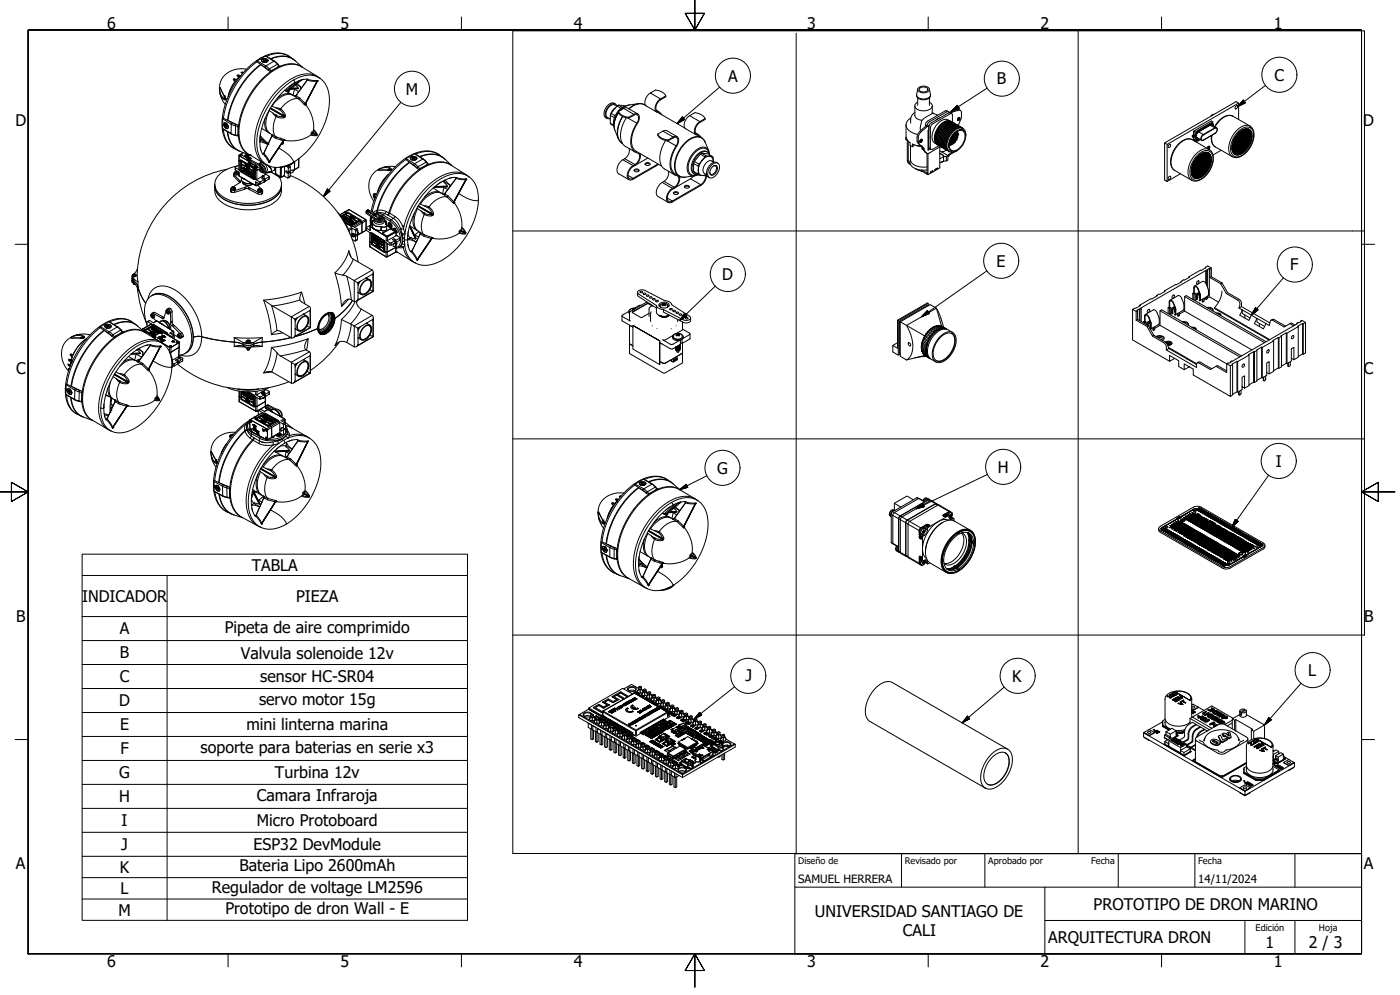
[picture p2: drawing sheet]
<svg xmlns="http://www.w3.org/2000/svg" width="1260mm" height="895mm" viewBox="0 0 1260 895" stroke-linecap="round" stroke-linejoin="round" font-family="sans-serif">
<defs><g id="words">
<g font-size="14.4">
<text x="96" y="26">6</text>
<text x="306" y="26">5</text>
<text x="516" y="26">4</text>
<text x="726" y="26">3</text>
<text x="936" y="26">2</text>
<text x="1146" y="26">1</text>
<text x="655" y="73">A</text>
<text x="897" y="76">B</text>
<text x="1147" y="72">C</text>
<text x="365" y="85">M</text>
<text x="14" y="114">D</text>
<text x="1227" y="114">D</text>
<text x="897" y="240">E</text>
<text x="1161" y="243">F</text>
<text x="650" y="252">D</text>
<text x="14" y="336">C</text>
<text x="1227" y="336">C</text>
<text x="1148" y="420">I</text>
<text x="898" y="425">H</text>
<text x="645" y="426">G</text>
<text x="227" y="513">TABLA</text>
<text x="74" y="541">INDICADOR</text>
<text x="266" y="541">PIEZA</text>
<text x="15" y="559">B</text>
<text x="1227" y="559">B</text>
<text x="202" y="569">Pipeta de aire comprimido</text>
<text x="108" y="571">A</text>
<text x="108" y="592">B</text>
<text x="217" y="592">Valvula solenoide 12v</text>
<text x="1177" y="608">L</text>
<text x="108" y="614">C</text>
<text x="234" y="614">sensor HC-SR04</text>
<text x="671" y="613">J</text>
<text x="911" y="613">K</text>
<text x="107" y="635">D</text>
<text x="233" y="634">servo motor 15g</text>
<text x="108" y="657">E</text>
<text x="222" y="657">mini linterna marina</text>
<text x="181" y="677">soporte para baterias en serie x3</text>
<text x="108" y="678">F</text>
<text x="107" y="700">G</text>
<text x="247" y="700">Turbina 12v</text>
<text x="107" y="722">H</text>
<text x="231" y="720">Camara Infraroja</text>
<text x="109" y="743">I</text>
<text x="231" y="743">Micro Protoboard</text>
<text x="109" y="765">J</text>
<text x="228" y="765">ESP32 DevModule</text>
<text x="14" y="782">A</text>
<text x="108" y="785">K</text>
<text x="215" y="784">Bateria Lipo 2600mAh</text>
<text x="1227" y="782">A</text>
<text x="191" y="803">Regulador de voltage LM2596</text>
<text x="109" y="804">L</text>
<text x="984" y="818">PROTOTIPO DE DRON MARINO</text>
<text x="107" y="824">M</text>
<text x="203" y="822">Prototipo de dron Wall - E</text>
<text x="733" y="825">UNIVERSIDAD SANTIAGO DE</text>
<text x="812" y="842">CALI</text>
<text x="943" y="848">ARQUITECTURA DRON</text>
<text x="1139" y="853">1</text>
<text x="1178" y="853">2 / 3</text>
<text x="96" y="870">6</text>
<text x="306" y="870">5</text>
<text x="516" y="870">4</text>
<text x="726" y="870">3</text>
<text x="936" y="870">2</text>
<text x="1146" y="870">1</text>
</g>
<g font-size="10.3">
<text x="718" y="794">SAMUEL HERRERA</text>
<text x="1078" y="794">14/11/2024</text>
</g>
<g font-size="8.2">
<text x="718" y="777">Diseño de</text>
<text x="814" y="777">Revisado por</text>
<text x="889" y="777">Aprobado por</text>
<text x="982" y="777">Fecha</text>
<text x="1078" y="777">Fecha</text>
<text x="1130" y="837">Edición</text>
<text x="1187" y="837">Hoja</text>
</g>
</g></defs>
<!-- layer: 0 -->
<path d="M0 888h1255v-888v888z" fill="none" stroke="#fff" stroke-width=".9"/>
<!-- layer: Borde (ISO) -->
<g fill="none" stroke="#000" stroke-width=".9">
<path d="M625 0v27l-8-15h17l-9 15M205 15v12M415 15v12M835 15v12M1045 15v12M25 27v831v-831h1200v831h-1200h1200v-831zM14 220h11M1225 220h12M0 442h25l-15-8v17l15-9M1225 442l15 9v-17l-15 8h30h-30l15-8v17zM14 665h11M1225 665h12"/>
<path d="M205 858v12M415 858v12M625 858l9 15h-17l8-15v30v-30l-8 15h17zM835 858v12M1045 858v12"/>
</g>
<path d="M715 768h510v90h-510zM811 768v30M886 768v30M1006 768v30M1075 768v30M1165 768v30M715 798h510M940 798v60M940 828h285M1120 828v30M1165 828v30" fill="none" stroke="#000" stroke-width=".9"/>
<!-- layer: Visible (ISO) -->
<g fill="none" stroke="#000" stroke-width=".9">
<path d="M231 56l12 8 9-4-4-4-9-6-8 5v1a80 80 0 0 0-30 50l-1 1v9l9 5 5 1 1-9-14-7M236 54a3 3 0 0 1 3-1 3 3 0 0 1 2 2 3 3 0 0 1-3 1 3 3 0 0 1-3-2zM236 54a2.8 2.8 0 0 1 3-1 2.8 2.8 0 0 1 2 2 2.9 2.9 0 0 1-3 1 2.9 2.9 0 0 1-2-2zM236 55l1 1M237 56h.1M237 54v1h1M237 54h.1M237 55h.1M237 54l1 1M238 54l-1 1h2M238 54v1M239 54v1"/>
<path d="M239 53l-2 1M239 53l1 1-1 1M239 53v2M239 55h1h-2M239 55h.1M240 56h.1M240 51a21 21 0 0 1 21 0l11 10M240 55v1M261 51h-1a23 23 0 0 0-25 1l-7 5-7 6a68 68 0 0 0-20 56l1 6 2 3 4 4 3 2M198 79l5 9M213 72h-2h-1M213 68h4a33 33 0 0 0-12 19 33 33 0 0 1 7-14l-2-1 1-1a2.1 2.1 0 0 0 2 0 2.1 2.1 0 0 0 2-2z"/>
<path d="M214 69h2M215 69h.1M219 65h-2l1 1M221 63v1M222 62h-6l-8 2-4 2-5 5-1 6v6l1 5 4 6M264 75l-4 3-7 6-5 6-5 7-3 7-4 9-1 6-1 7M266 77l2 3h-6M267 75l2 1a3 3 0 0 1 2 4v-2l-4-2M271 72l-11 10-1 1M271 72h.1M272 60l13 9M272 72h-1"/>
<path d="M273 71l-6 3-6 3M276 71v1M276 72l-10 14-1 1-2-1a14 14 0 0 0-16 6l-2 3M277 72h-1M277 71l-6 1M286 73l-11 21M288 70l4 5 4 8v8l-1 9a67 67 0 0 1-38 49 19 19 0 0 1-16 0M288 70a22 22 0 0 0-26 1 72 72 0 0 0-33 60 20 20 0 0 0 12 18 23 23 0 0 1-10-24 72 72 0 0 1 37-55 20 20 0 0 1 20 1M827 79a7 7 0 0 1 9 1 6 6 0 0 1-10 0zM828 79a5 5 0 0 1 7 2 4 4 0 0 1-8-1zM202 89h.1M202 87h.1"/>
<path d="M202 87v1l1 1h-1M203 88h.1M203 88v2M242 99l6 4M242 99a17 17 0 0 0 0 20l3 2v1l-8 16M244 95l7 3M256 81l1 1M258 82l5 3M263 85a11 11 0 0 0-13 3M269 82l-4-2-1 6M270 88l-1 1a21 21 0 0 0-17 10h-1M275 94l4 6 2 7 1 7-1 6"/>
<path d="M554 94l-1-1a9 9 0 0 0-9 9v3l2 1M557 95h6M557 95h-2M557 95l3 2M559 97l-4-2-5 7 4 2M563 95a16 16 0 0 0-10 19M581 95l-4-2-11 1a15 15 0 0 0-8 5M591 99l2 2M599 86v1l-5 3a7 7 0 0 0-3 10l2 1 3 2M599 86l-5 3a9 9 0 0 0-3 11l25 15M599 86a11 11 0 0 0-9-5l-5 3a8 8 0 0 0-3 11l9 6M823 95v9a6 6 0 0 0 7 4l-2 6v4"/>
<path d="M825 85a6 6 0 0 0 8 5 4 4 0 0 0 4-5M826 92a4 4 0 0 0-3 4 4 4 0 0 0 4 3 9 9 0 0 0 12-3l-1-3-2-1M826 88v7M826 80l-1 5a7 7 0 0 0 10 3l1-1 1-1-1-6M836 88v7M839 95v7M864 99l-2-1-6 2M1112 96a1.1 1.1 0 0 1 2-1 1.1 1.1 0 0 1-1 2 1.1 1.1 0 0 1-2 1 1.1 1.1 0 0 1 1-2zM1115 93l-65 37-2-1M201 116a20 20 0 0 0 10 18l14 5M202 111a3 3 0 0 1 3 1 3 3 0 0 1 0 4 4 4 0 0 1-3-5zM202 111a2.8 2.8 0 0 1 3 1 2.8 2.8 0 0 1-1 4 4 4 0 0 1-2-5z"/>
<path d="M202 113h1M203 113v1M203 111h1M203 112l1 1h-1M203 112v1M204 112l-1-1v1h-1v1M204 112l1 2h-1v1l-1-1M204 112l-2 1M204 112h-1M204 113v1M204 111h.1M204 113l-1 1"/>
<path d="M205 114h-1M205 114v1M236 115l6 4M239 106a11 11 0 0 0 4 14M248 104l1 1a19 19 0 0 0-1 19M281 120l-4 3-6 3-7 1-8-1M549 107a4 4 0 0 1-4-2 4 4 0 0 1 0-4 8 8 0 0 1 9-7l1 1-2-1a8 8 0 0 0-8 9l1 2 3 2M549 111l3 2M550 102l-1 2M553 106l-4-2v7l3 2M557 100a9 9 0 0 0 9 6M557 100a11 11 0 0 0 9 6"/>
<path d="M557 100l5-3h2l10 5M557 101l-3 6-1 7 4 12 3 3M564 106a23 23 0 0 0-4 23l3 3 9 5M566 106l4-2a2.9 2.9 0 0 1 4 0 2.9 2.9 0 0 1 0 4l-1 3a23 23 0 0 0-3 24l2 2a4 4 0 0 1 4 3 4 4 0 0 1-2 5l-2 2-2 2a9 9 0 0 0-4 12l1 1 2-1 24-13M566 106l4-3a3 3 0 0 1 5 0 3 3 0 0 1 0 4l-1 4a22 22 0 0 0-4 23l25 15M566 106h.1M626 120l2 1M634 107l-4 3a7 7 0 0 0-3 10l2 1 2 3M634 107l-4 2a9 9 0 0 0-4 12l5 3M634 107a11 11 0 0 0-9-6l-5 3a9 9 0 0 0-3 12l9 5M815 112v14M820 106a7 7 0 0 0-5 7 7 7 0 0 0 5 6l6 2"/>
<path d="M823 101a8 8 0 0 0-4 7v3M833 113l2-1 1 1v4h-1v18M833 113l-1 2a12 12 0 0 0-7 8v5l4 4M833 113l1 1M834 114a15 15 0 0 0-8 9v5l3 4M835 117v16M836 119v4M836 113l-2 1M839 102l-9 6M839 102l5 2M839 101l1 1M846 113a8 8 0 0 1 9-4 11 11 0 0 0-12 9l-1 4a8 8 0 0 0 2 8 9 9 0 0 1-2-12z"/>
<path d="M846 113l-1 1a12 12 0 0 0-2 16M846 106l-4 2M853 100h-1h-1l-16 9-2 2v3M854 101l-1-1h-1l-16 10-2 3M855 101l1 1M855 109l-2-1a11 11 0 0 0-12 7 11 11 0 0 0 0 14l2 1M856 109a10 10 0 0 0-12 7l-2 6a8 8 0 0 0 2 8M856 109v1M856 109a10 10 0 0 0-12 7l-2 5a8 8 0 0 0 2 10M856 100l-1 1M856 100l1 1M856 102l-2-1-17 10-1 1v20l2 2"/>
<path d="M857 110a11 11 0 0 0-13 8l-1 4a8 8 0 0 0 2 9l-6 3h-1h-1v-19l1-2 1-2 17-9h1v1v7a9 9 0 0 0-11 6l-2 4a9 9 0 0 0 2 11M857 110a11 11 0 0 0-12 8l-2 3a8 8 0 0 0 2 10M857 101l4-1a2.6 2.6 0 0 1 3-1 2.6 2.6 0 0 1 1 3v4l-3 7a11 11 0 0 0-12 8l-2 4a8 8 0 0 0 2 9M857 101l-1 1M858 110a12 12 0 0 0-13 9l-1 5a8 8 0 0 0 2 8M858 111a10 10 0 0 0-12 6l-1 4a9 9 0 0 0 1 11M858 120a6 6 0 0 1 10-2 14 14 0 0 1-10 19 6 6 0 0 1-4-10zM858 111a9 9 0 0 0-11 5l-2 5a9 9 0 0 0 2 11M859 111a11 11 0 0 0-12 8l-2 6a7 7 0 0 0 2 7M859 111a10 10 0 0 0-12 7l-2 5a8 8 0 0 0 2 9M859 111h.1M859 120h.1"/>
<path d="M859 112a9 9 0 0 0-11 5l-2 5a8 8 0 0 0 2 10M859 120h1M860 112a12 12 0 0 0-13 9l-1 4a8 8 0 0 0 2 8M860 120h.1M860 119v1M860 112a11 11 0 0 0-12 7l-2 5a8 8 0 0 0 2 9M860 119h.1M860 112a9 9 0 0 0-11 5l-2 5a9 9 0 0 0 2 11M861 120h-1M861 119v1M861 120h.1M861 119h.1"/>
<path d="M861 112a12 12 0 0 0-13 9l-1 5a8 8 0 0 0 2 7M861 112a10 10 0 0 0-12 7l-2 6a8 8 0 0 0 2 9M861 118v1M861 119h1M861 119v1l1-1M861 120h1M862 113a9 9 0 0 0-11 5l-3 5a8 8 0 0 0 2 11M862 119l-1 1h1M862 120l-1 2h1M862 108h.1M862 113a11 11 0 0 0-12 8l-2 4a8 8 0 0 0 3 9M862 106a1 1 0 0 1 2 0 1.1 1.1 0 0 1-1 2 1 1 0 0 1-1 0 1 1 0 0 1 0-2z"/>
<path d="M863 113a9 9 0 0 0-12 6l-2 4a8 8 0 0 0 2 11M863 106l-1 1M863 106h.1M863 114a12 12 0 0 0-12 8l-2 4a8 8 0 0 0 2 9M863 114a11 11 0 0 0-12 7l-2 5a8 8 0 0 0 3 9l-3 2h-1M863 114h.1M863 106h1l-1 2h-1v-1l1-1M863 106v1l-1 1M863 106l-1 2M864 114a9 9 0 0 0-12 5l-2 6a8 8 0 0 0 2 10M864 114a11 11 0 0 0-12 8l-2 6a8 8 0 0 0 2 7M864 114a10 10 0 0 0-12 7l-1 5a8 8 0 0 0 2 9"/>
<path d="M865 115a8 8 0 0 0-11 4l-3 7a8 8 0 0 0 2 10M865 115a11 11 0 0 0-12 8l-2 5a7 7 0 0 0 4 8 9 9 0 0 1-2-12 12 12 0 0 1 13-9l1 1M865 115a11 11 0 0 0-12 8l-1 2a9 9 0 0 0 2 11 11 11 0 0 1 0-15l2-3a8 8 0 0 1 10-3M1074 118l1 5M1090 104h.1M1091 113l4 2v3l-1 2-12 6-5-2M1091 112v-2l-1-1-16 9 1 1v3M1091 111l1 2M1091 110l-16 9M1092 113a1.9 1.9 0 0 0-2-2 1.9 1.9 0 0 0-1 1l-11 6-2 2a2.7 2.7 0 0 0-1 3 2.7 2.7 0 0 0 3 2v-1M1092 113h.1M1092 112h-1"/>
<path d="M1092 103l-2 1M1093 114a15 15 0 0 1 15-10l18 10a15 15 0 0 1-1 18 15 15 0 0 1-15 9l-17-10-3-4v-5M1114 120h.1M1115 107v-14l-3-2-64 38v33l2 1v-33M1115 119l-1 1M1115 119l1 1-1 1-1-1zM1115 119l1 1M1116 120l-1 1M1116 120v1v1l-1-1zM1116 118l-1 1M1116 118h1M1116 118v1h-1"/>
<path d="M1117 119v1h-1zM1117 119l-1 1M1117 119v2M1118 119v1l-1 1v-1zM1118 120h.1M1118 117l-1 1M1118 117v1v1l-1-1zM1118 118h.1M1118 118v1M1118 117h.1M1118 118l1 1-1 1v-1zM1118 118l1 1"/>
<path d="M1119 119l-1 1M1119 119h1l-1 2-1-1zM1119 119h1M1119 117h1M1119 117l-1 1v-1M1119 117v1M1119 116h1M1120 117l-1 1zM1120 120l-1 1M1120 120v1h-1zM1120 118h.1M1120 120h.1"/>
<path d="M1120 116v1M1120 117l1 1-1 1h-1zM1120 119h.1M1121 118h-1l-1 1M1121 118l-1 1M1121 119h.1M1121 118v1v1l-1-1zM1121 116h.1M1121 116l-1 1v-1M1121 116l-1 1M1121 116l1 1-1 1-1-1zM1121 116l1 1"/>
<path d="M1121 116l1 1v-1M1121 119v1M1122 119v1M1122 119v1l-1 1v-1zM1122 116h-1M1122 117l-1 1M1122 117v1v1l-1-1zM1122 117v1M1122 120v1M1122 120h1l-1 2-1-1zM1122 118v1M1123 118l-1 1z"/>
<path d="M1123 118h.1M1123 116l-1 1h1v-1M1123 119v1M1123 119h1l-1 1h-1zM1123 119h1M1123 117v1M1123 116l-1 1M1124 116v1l-1 1zM1124 117h.1M1124 116v1M1124 116a11 11 0 0 1 0 15 12 12 0 0 1-13 8l-1-1M1124 119l-1 2"/>
<path d="M1124 119l1 1-1 1-1-1zM1124 120h1M1124 117l1 1-1 1-1-1zM1125 117h.1M1125 118l-1-1v1M1125 118l-1 1M1125 118v1v1l-1-1zM1125 118v1M1125 118h1M1126 119l-1 1v1l1-1M1126 119h-1v1M1126 120l-1 1h1"/>
<path d="M216 140h.1M216 139h.1M216 139v1M216 139l1 1M216 139l2 1M216 139h1M217 140h.1M217 139v1M217 140h1M218 140h.1M219 137l-4 3v13l2 1-5-3 3-3M221 140h1"/>
<path d="M222 140l1 1M222 140h.1M222 140h1M222 139h-1l1 1M222 140h2M223 139h-1M223 139h-1h2v1h1M224 139h.1M224 139l14 8M225 140h.1M225 140h-1M225 139h.1"/>
<path d="M225 140l-1 1M234 127l1-1 5 3h1l-7-1M234 127h.1M234 125l1 1h1h1M234 123l7 7M234 133l2 5M234 121v8l1 6M237 138h-1M255 127v1M255 129l-2 1M255 128v1M256 126l-13 20"/>
<path d="M374 139a21 21 0 0 1 22 0l11 10M396 140l-4-3-4-1h-8l-9 3-9 6a78 78 0 0 0-28 45M560 129h.1M566 134a8 8 0 0 1-4 9l-1 1a9 9 0 0 0-4 12l9 6M576 138a10 10 0 0 1-5 11M592 121a9 9 0 0 0 9 6M592 121a11 11 0 0 0 9 5M592 121l7-4 10 6M599 126a23 23 0 0 0-3 24l2 2 9 5M601 126l5-3a3 3 0 0 1 4 1 3 3 0 0 1 0 4l-1 4a22 22 0 0 0-3 22l2 3 6 2 11-1 3-1M601 127l5-3a2.9 2.9 0 0 1 4 0 2.9 2.9 0 0 1 0 4l-2 3a24 24 0 0 0-3 24l2 2a5 5 0 0 1 4 3 5 5 0 0 1-1 5l-2 3-3 1a9 9 0 0 0-4 13h3l26-15a11 11 0 0 0 6-10M601 126v1"/>
<path d="M630 139l4 2-5 7-4-3zM631 124l3 4 4 11M632 138l-2 1M632 138h5l4 3-5-1zM636 136l1 1M639 139a5 5 0 0 0-9-1 15 15 0 0 0-6 18l2 1h2M816 126h-1v-3l2 3 2 2v3l2 1M816 126v19l1 1 2 2M817 127v18l2 2M819 131v13a11 11 0 0 0 13 6h2M823 130v1l-2 1v-2l8 2M825 131l5 1v2"/>
<path d="M829 125a1.3 1.3 0 0 1 1 2 1.3 1.3 0 0 1-2 1v-1zM829 126l-1 1M829 126h.1M829 132l1-1 2 3M829 132h.1M829 126l1 1-2 1v-1l1-1M829 131l2 2M829 126v1h-1M830 134l4 4M832 134l-1-1-1 1 1 1M832 134l-1 1M834 138v19l-5-3"/>
<path d="M835 138v19M835 133h1M836 133l-1 2 2-1M836 133h-1M844 131h1M846 136l7 4v4l-1 1M846 138l3 2M846 132v19l-2 1v-1l-3 1M846 132l-10 6h-2l-3-3M847 132l-1 1M848 132v1M849 133h.1"/>
<path d="M849 134h1M853 140l-1 1M853 140h.1M854 139l-1 1v1M854 130h.1M854 130h1M854 136h.1M855 129h.1M855 129v1M855 128h.1M855 128v1M855 127h.1"/>
<path d="M855 130h.1M855 126h.1M856 129h.1M856 128v1M856 128h.1M856 127h.1M856 126h.1M856 125h.1M856 130h-1M856 130v-1v1M856 130h.1M856 124h.1"/>
<path d="M856 124l2 1-1 1M856 125l1 1v3h-1zM857 123h.1M857 125h.1M857 125h-1M857 137l-4 2 1 1-1 1M857 129v1h-1v-1v1M857 129h.1M857 122v1M857 129h1M858 125v3l-1 1M858 122l-1 1 1 1"/>
<path d="M858 128h.1M858 127h.1M858 126h.1M858 125h.1M858 123h.1M858 122h.1M858 124h.1M858 128l-1 1M858 121h.1M858 121a6 6 0 0 1 10-2 13 13 0 0 1-10 17 6 6 0 0 1-3-10zM859 137l-5 3M859 127v1"/>
<path d="M859 127h.1M859 126h.1M859 125h.1M859 124h.1M859 123h.1M859 122h.1M859 121h.1M859 127l-1 1M859 127h1M859 126h1M859 125h1M859 124h1"/>
<path d="M859 123h1M859 122h1M859 121h1M860 125h-1M860 124h-1M860 122h-1M860 121h-1M860 120h-1M860 127h.1M860 126h.1M860 125h.1M860 124h.1"/>
<path d="M860 123h.1M860 122h.1M860 121h.1M860 126v1M860 125v1M860 125h1M861 124h.1M861 122h.1M860 122h1M861 121h.1M860 121h1M861 125h-1"/>
<path d="M861 123h.1M861 122h1M861 123v2h-1M861 121h1M862 120v1M862 122h.1M862 122l-1 1M862 122h-1M869 122a6 6 0 0 0-3-7 6 6 0 0 0-7 2 16 16 0 0 0-6 18 5 5 0 0 0 8 0M1052 130a1.1 1.1 0 0 1 2 0 1.1 1.1 0 0 1-1 2 1.1 1.1 0 0 1-2 0 1.1 1.1 0 0 1 1-1zM1060 130a10 10 0 0 1 13-4l16 9a14 14 0 0 1 0 17 16 16 0 0 1-15 11l-18-10a14 14 0 0 1 0-17zM1073 122v1"/>
<path d="M1073 123h.1M1074 123v2l1 1v-3M1074 121l-1 1M1075 123h-2M1075 121l-2 1M1075 123h.1M1075 126v1M1075 127l2-1v2M1077 126v2M1077 125v3M1078 125a.8 .8 0 0 0 0 1 .8 .8 0 0 0 1 0v-1M1078 125l-3 2"/>
<path d="M1079 140l-1 1v-1M1079 125l-1 1M1080 125l-1 2a1.1 1.1 0 0 1-2-1 1 1 0 0 1 1-1v2M1080 139h-1M1080 139h1M1080 139h1l-2 1v-1M1081 140l1-1v1l-1 1zM1081 138l1 1M1081 139v1M1081 140h1M1082 138l-1 1v-1M1082 139l1-1v1l-1 1z"/>
<path d="M1082 138h1M1082 138v1M1082 139h1M1083 140l-1 1M1083 137l-1 2v-1M1083 138l1-1v1l-1 1zM1083 139h1v1h-1zM1083 139v1M1084 138h-1M1084 138h.1M1084 139l-1 1M1084 139v1"/>
<path d="M1084 137h-1M1085 138h1v1h-1zM1085 140l1-1v1l-1 1zM1085 137v1l1-1M1085 137v1M1085 138v1M1085 137l1 1M1085 139h1M1085 139v1M1085 140h1M1086 137h.1M1086 139l1-1v1l-1 1z"/>
<path d="M1086 137v1M1086 138h1M1086 139h.1M1086 139h1M1086 140v1M1087 137l-1 1v1l1-1v-1M1087 133h.1M1087 132h1v1h-1zM1087 137v1h1M1087 139h1v1l-1 1zM1087 137a13 13 0 0 1-1 17 11 11 0 0 1-12 6l1-1M1088 138v1"/>
<path d="M1088 139l-1 1M1088 134h.1M1088 139v1M1088 133l-1 1M1088 132v1M1088 132h-1v1M1088 133v-1l-1 1M1088 133h-1h1M1088 138l-1 1 1-1h-1M1089 139v1v-1M1089 139h.1M1089 140h.1"/>
<path d="M1099 135l-7 4M1109 134h.1M1109 131v1zM1109 135v-1l1 1M1109 134v1M1109 129l1 1M1109 129l1 1-1 1M1109 134l1 1M1109 132v1M1109 132l1 1-1 1v-1zM1110 137v1M1110 130l-1 1"/>
<path d="M1110 127l-1 1M1110 127v1M1110 130v1l-1 1v-1zM1110 135l-1 1M1110 130v1M1110 135v1M1110 138h.1M1110 135v1v1l-1-1zM1110 128l-1 1M1110 133l-1-1v2M1110 128h1l-1 2-1-1zM1110 133l-1 1"/>
<path d="M1110 128h1M1110 133h1l-1 2-1-1zM1110 126h1M1110 133h1M1110 138l1 1M1110 131v1M1110 134h.1M1110 126h1l-1 1M1110 131h1l-1 2v-1zM1110 136v1M1110 131h1M1110 136h1l-1 2v-1z"/>
<path d="M1110 136h1M1111 129l-1 1M1111 129l-1 1zM1111 134l-1 1M1111 129h.1M1111 134v1h-1zM1111 127l-1 1M1111 134h.1M1111 126l1 1-1 1h-1zM1111 132l-1 1M1111 127h1M1111 131l1 1-1 1h-1z"/>
<path d="M1111 132h1M1111 125l-1 1h1l1-1M1111 124h.1M1111 137h1l-1 1h-1zM1111 130v1M1111 125h1M1111 129l1 1-1 1zM1111 135v1M1111 130h1M1112 134v1l-1 1zM1112 127l-1 2M1112 135h.1"/>
<path d="M1112 127v1l-1 1v-1zM1112 133l-1 1M1112 128h.1M1112 132v1v1l-1-1zM1112 137h-1l-1 1M1112 138l-1 1M1112 133h.1M1112 125l-1-1-1 1M1112 125l-1 1M1112 138h.1M1112 123l-1 1M1112 125l1 1-1 1-1-1z"/>
<path d="M1112 130l-1 1M1112 125l1 1M1112 123h.1M1112 130l1 1-1 1-1-1zM1112 123v1M1112 135v2M1112 130l1 1M1112 134h.1M1112 135l1 1-1 1-1-1zM1112 123l1 1-1 1-1-1zM1112 128v1M1112 136h1"/>
<path d="M1112 123l1 1M1112 128l1 1-1 1v-1zM1112 133v1M1112 128l1 1M1112 138v1l1-1v1zM1112 138v-1l-1 1 1 1M1112 133l1 1-1 1v-1zM1112 138v1M1112 133l1 1M1113 126l-1 1M1113 126v1l-1 1v-1zM1113 131l-1 1"/>
<path d="M1113 126v1M1113 131v1l-1 1v-1zM1113 124l-1 1M1113 136l-1 1M1113 131v1M1113 124v2l-1-1zM1113 136v1v1l-1-1zM1113 129l-1 1M1113 136v1M1113 124h.1M1113 129l1 1-1 1-1-1zM1113 134l-1 1"/>
<path d="M1113 129l1 1M1113 122l-1 1M1113 139h1M1113 134l1 1-1 1-1-1zM1113 139h.1M1113 134l1 1M1113 122h1l-1 1h-1zM1113 127v1M1113 127h1M1113 127h1l-1 2v-1zM1113 132v1M1113 132h1l-1 2v-1z"/>
<path d="M1113 125v1M1113 137v1M1113 132h1M1114 137l-1 2v-1zM1114 125l-1 1zM1114 130l-1 1M1114 137h.1M1114 125h.1M1114 130l-1 1zM1114 122h-1l-1 1M1114 135l-1 1M1114 130h.1"/>
<path d="M1114 123l-1 1M1114 135v1h-1zM1114 135h.1M1114 123h.1M1114 120a8 8 0 0 1 11-3 15 15 0 0 1-4 19 8 8 0 0 1-11 2 16 16 0 0 1 4-18zM1114 122v1v1h-1zM1114 128l-1 1M1114 128h1M1114 120l-1 1M1114 128h1l-1 1h-1zM1114 121l-1 1M1114 133l-1 1"/>
<path d="M1114 133h1l-1 1h-1zM1114 120l1 1-1 1h-1zM1114 126v1M1114 138v1M1114 133h1M1114 121h1M1114 125l1 1-1 1h-1zM1114 131v1M1114 126h1M1114 138h1M1114 130l1 1-1 1zM1114 136v1"/>
<path d="M1114 131h1M1115 135v1l-1 1zM1115 132h-1M1115 136h.1M1115 123v1l-1 1v-1zM1115 129l-1 1M1115 129h.1M1115 128v1l-1 1v-1zM1115 121l-1 1M1115 134l-1 1M1115 121v1v1l-1-1zM1115 133v1v1l-1-1z"/>
<path d="M1115 138h-1v1M1115 139h.1M1115 138l-1 1M1115 134h.1M1115 121v1M1115 126l1 1-1 1-1-1zM1115 131l-1 2M1115 131l1 1-1 1-1-1zM1115 124l-1-1v2M1115 136v2M1115 132h1M1115 124v1"/>
<path d="M1115 136l1 1-1 1-1-1zM1115 137h1M1115 124l1 1M1115 124l1 1-1 1-1-1zM1115 129l1 1-1 1v-1zM1115 122v1M1115 134v1M1116 134v1M1116 134v1l-1 1v-1zM1116 122v1l-1 1v-1zM1116 127l-1-1-1 1M1116 127l-1 1"/>
<path d="M1116 122v1M1116 127v1l-1 1v-1zM1116 132l-1 1M1116 127v1M1116 132v1v1l-1-1zM1116 125l-1 1M1116 137l-1 1M1116 132v1M1116 120v1M1116 130l-1-1v1M1116 137l1 1M1116 125l1 1"/>
<path d="M1116 125l1 1-1 1-1-1zM1116 130l-1 1M1116 130l1 1M1116 130l1 1-1 1-1-1zM1116 123v1M1116 135v1M1116 135l1 1M1116 123h1l-1 2-1-1zM1116 135l1 1-1 1-1-1zM1116 128v1M1116 123h1M1116 128h1l-1 2v-1z"/>
<path d="M1116 121v1M1116 133v1M1116 128h1M1117 121l-1 1zM1117 133l-1 2v-1zM1117 138l-1-1-1 1 1 1M1117 138h.1M1117 126l-1 1M1117 138l-1 1M1117 133h.1M1117 121h.1M1117 126l-1 1z"/>
<path d="M1117 126h.1M1117 138h-1M1117 131v2l-1-1zM1117 124l-1 1M1117 136l-1 1M1117 136h.1M1117 136v2l-1-1zM1117 124h1l-1 1h-1zM1117 129l-1 1M1117 124h1M1117 129h1l-1 1h-1zM1117 122v1"/>
<path d="M1117 134v1M1117 129h1M1117 134h1l-1 1h-1zM1117 121l1 1-1 1h-1zM1117 127v1M1117 134h1M1117 122h1M1117 126l1 1-1 1zM1117 131l-1 1M1117 132v1M1117 127h1M1117 132h1"/>
<path d="M1118 131v1l-1 1zM1118 125l-1 1M1118 137l-1 1M1118 137h.1M1118 124v1l-1 1v-1zM1118 130l-1 1M1118 125h.1M1118 129v1v1h-1zM1118 122l-1 1M1118 135l-1 1M1118 130h.1M1118 122v1v1l-1-1z"/>
<path d="M1118 134v1v1h-1zM1118 127l-1 2M1118 135h.1M1118 123h.1M1118 127l1 1-1 1-1-1zM1118 128h1M1118 120v1M1118 120l1 1-1 1-1-1zM1118 132l1 1-1 1-1-1zM1118 125v1M1118 120l1 1M1118 125l1 1-1 1v-1z"/>
<path d="M1118 130v1M1118 125l1 1M1118 130l1 1-1 1v-1zM1118 123v1M1118 130l1 1M1119 135v1l-1 1v-1zM1119 123v1l-1 1v-1zM1119 128l-1 1M1119 123v1M1119 128v1l-1 1v-1zM1119 133l-1-1-1 2M1119 133l-1 1"/>
<path d="M1119 128v1M1119 121l-1 1M1119 133v1v1l-1-1zM1119 133v1M1119 121l1 1-1 1-1-1zM1119 126l-1 1M1119 121l1 1M1119 126l1 1-1 1-1-1zM1119 131l-1 1M1119 126l1 1M1119 131l1 1-1 1-1-1zM1119 136v1"/>
<path d="M1119 124v1M1119 136l-1-1v1M1119 131l1 1M1119 124h1l-1 2-1-1zM1119 129v1M1119 124h1M1119 129h1l-1 2v-1zM1119 134v1M1119 129h1M1120 122l-1 1M1120 134v1l-1 1v-1zM1120 134v1"/>
<path d="M1120 122l-1 1zM1120 127l-1 1M1120 122h.1M1120 127v2l-1-1zM1120 132l-1 1M1120 127h.1M1120 132v2l-1-1zM1120 132h.1M1120 125h1l-1 1h-1zM1120 130l-1 1M1120 130h1l-1 1h-1zM1120 135v1"/>
<path d="M1120 123h.1M1120 130h1M1120 123v1M1120 122l1 1-1 1zM1120 121v1M1120 123h1M1120 127l1 1-1 1zM1120 133v1M1121 133l-1 1zM1121 120v1l-1 1zM1121 125h-1l-1 1M1121 126l-1 1"/>
<path d="M1121 133h.1M1121 121h.1M1121 125v1l-1 1zM1121 126h.1M1121 130v1v1h-1zM1121 123l-1 2M1121 123l1 1-1 1-1-1zM1121 128h-1v1M1121 129l-1 1M1121 124h1M1121 128l1 1-1 1-1-1zM1121 121v1"/>
<path d="M1121 134v1M1121 129h1M1121 121l1 1-1 1-1-1zM1121 134h1l-1-1-1 1 1 1M1121 126v1M1121 121l1 1M1121 126l1 1-1 1v-1zM1121 131l-1 1M1121 131v2M1121 126l1 1M1122 131v1l-1 1v-1zM1122 132h.1"/>
<path d="M1122 124l-1 1M1122 124v1M1122 124v1l-1 1v-1zM1122 129l-1 1M1122 129v1v1l-1-1zM1122 122l-1 1M1122 129v1M1122 122l1 1-1 1-1-1zM1122 127l-1 1M1122 122l1 1M1122 127l1 1-1 1-1-1zM1122 127l1 1"/>
<path d="M1122 120h1M1122 125v1M1122 125l1 1M1122 125l1 1-1 1v-1zM1122 130v1M1123 130v1l-1 1v-1zM1123 123l-1 1M1123 130v1M1123 123l-1 2v-1zM1123 128l-1 1M1123 133l-1-1v1M1123 123h.1"/>
<path d="M1123 133l-1-1-1 1 1 1M1123 128v2l-1-1zM1123 128h.1M1123 121l-1 1M1123 121h1M1123 121h1l-1 1h-1zM1123 126l-1 1M1123 126h1M1123 126h1l-1 1h-1zM1123 131l-1 1M1123 131h1M1123 124v1"/>
<path d="M1123 124h1l-1 1zM1123 129v1M1123 124h1M1124 129l-1 1zM1124 129h.1M1124 122l-1 1M1124 131h-1l-1 1h1M1124 122h.1M1124 121v1l-1 1zM1124 127l-1 1M1124 127h.1M1124 126v1v1h-1z"/>
<path d="M1124 125l-1 1M1124 124l1 1-1 1-1-1zM1124 125h1M1124 122v1M1124 130v1M1124 123h1M1124 122l1 1-1 1v-1zM1124 127v2M1124 130h-1l1 1M1124 128h1M1125 127v1l-1 1v-1zM1125 129h-1"/>
<path d="M1125 129h.1M1125 120v1l-1 1v-1zM1125 125l-1 1M1125 125v1v1l-1-1zM1125 125v1M1125 123l-1 1M1125 128v1M1125 123l1 1-1 1-1-1zM1125 123l1 1M1125 121v-1l-1 1M1125 121v1M1125 121l1 1-1 1v-1z"/>
<path d="M1125 126v1M1125 121l1 1M1125 126h1M1126 124l-1 1M1126 126l-1 1v1M1126 124h.1M1126 126h.1M1126 125v1M1126 124l-1 1v1l1-1M1126 120v1M1126 123v1M1126 121v1"/>
<path d="M1126 122h.1M1126 122l-1 1h1M1126 122l-1 1M204 152a100 100 0 0 0-80 92M210 156v2l6 6M211 155l-1 2 6 6M212 151v2l3 2M212 155h.1M212 154h.1M212 154l2 3M212 154l3 1M213 156h.1"/>
<path d="M213 156l1 1M214 149a23 23 0 0 0-21 15 15 15 0 0 0 12 15 45 45 0 0 0 44-4 11 11 0 0 0 2-16M215 155v1a2.1 2.1 0 0 1-2 1 2.1 2.1 0 0 1-2-1v-1l1-1 1 2M215 155v1M215 144l2 1M215 155v3l3 2M217 144l12 7-12-7v11l12 7v-11v11M217 160v2l2 2 3 1h3M218 160h.1M219 140l3 2v-1M219 140h1l2 1M222 143h1"/>
<path d="M223 143h.1M223 141h1M223 140l1 1M223 141h.1M223 140h1M223 143l1 1M224 141h.1M224 146h.1M224 146v1h1M224 144h.1M224 146v-2l1 1 8 4M224 146l1 1"/>
<path d="M224 146a1.1 1.1 0 0 1 1 0 1.1 1.1 0 0 1 0 1M224 145v1M224 140v1M224 143h1M224 143h.1M224 143v1M224 145l2-1 8 4M224 147l9 6a2 2 0 0 0 2 2 2 2 0 0 0 2-2 4 4 0 0 0-4-4M225 147h.1M225 142l-2 1M225 142a1.3 1.3 0 0 0-2 0 1.3 1.3 0 0 0 0 1M225 142a1.6 1.6 0 0 0-2 0 1.6 1.6 0 0 0 0 1"/>
<path d="M225 142h.1M226 143h-2M226 142a1.5 1.5 0 0 0-2 0 1.5 1.5 0 0 0 0 2M226 142v1M229 152l1 1 2-1M229 149h.1M229 149l1 2M229 149v1l1 1M229 149l1 1M229 149v-1v1M229 149a1.1 1.1 0 0 1 2 0 1.1 1.1 0 0 1 0 1l-1 1M230 150h1"/>
<path d="M231 150l-1 1M231 150v1M231 150h.1M233 148a5 5 0 0 1 6 5 2.1 2.1 0 0 1-1 2 2.1 2.1 0 0 1-2 0M234 147h1a5 5 0 0 1 5 8h-2M234 150a2.3 2.3 0 0 1 2 1 2.3 2.3 0 0 1 0 3h-1a3 3 0 0 1-1-4zM234 150v2l2 2M234 148a4 4 0 0 1 4 6l-1 1M234 148l-1 1M235 145l-1 2M235 151l1 1a.8 .8 0 0 1-1 0 .8 .8 0 0 1 1-1M236 159l-5 3-2-1 5 2 4-2v2l-4 3-4-3"/>
<path d="M236 160v1h2M236 158v3M236 152h.1M236 152l-1-1 1 1M236 158v1a.7 .7 0 0 0 1 0 .7 .7 0 0 0 0-1M238 160v1M238 158v3M239 155v2l-2 1M239 157l3 2-3 2v2l3-2v-2M242 155h.1M242 155l-2 1-1-1M247 153l-3 2h-2"/>
<path d="M248 156v1M248 151v5M248 157l4 2M252 150h.1M252 150v9l-4-2M256 158l3 2v-4l2-1v4l-2 1M256 150v8l-3 2-9-5M257 154l2 1-1 1zM259 155v1M260 149l1 1v4l-2 1v-4l-1-1M260 154l1 1M261 154a1 1 0 0 1 1 1 1 1 0 0 1-1 1"/>
<path d="M261 158a100 100 0 0 1 61 78M261 154l2-1 1 1-3 2M265 153l-1 1M265 145v8M265 145l-5 4-8 1M269 143v7l-4 3M341 153h10M345 151l-4 1-4 3-3 4-2 4v3v7l2 4 2 4M349 157a33 33 0 0 0-9 15M350 152v1M351 152l1 1-2-1-1 1h1M351 153h.1"/>
<path d="M352 152l-1 1M356 150a23 23 0 0 0-11 1M365 143l12 9 9-4-5-5-7-5-9 5a79 79 0 0 0-30 48M370 141a3 3 0 0 1 3 0 3 3 0 0 1 2 2 3 3 0 0 1-3 1 3 3 0 0 1-3-2zM370 141a2.4 2.4 0 0 1 3 0 2.4 2.4 0 0 1 2 2 2.8 2.8 0 0 1-3 1 2.8 2.8 0 0 1-2-2zM370 143l1 1M371 143h.1M371 141v1v1h2M371 141h2M371 141v1M371 142l1 1M372 142l-1 1"/>
<path d="M372 142v1M373 142v1h-1M373 143h.1M373 142v1M373 142v-1l1 1h-1l1 1h-1M374 143v1M406 149l14 8M407 160h-1a37 37 0 0 0-13 6M410 160v1M411 160h-7M422 159a23 23 0 0 0-25 2 70 70 0 0 0-33 59 20 20 0 0 0 10 17M571 154a3 3 0 0 1 4 0"/>
<path d="M571 153v-1a1.9 1.9 0 0 1 3 0 1.9 1.9 0 0 1 1 2h-1a2.2 2.2 0 0 1-2 1 2.2 2.2 0 0 1-1-2zM581 148a3 3 0 0 1 4 0M581 147a1.9 1.9 0 0 1 3-1 1.9 1.9 0 0 1 1 2h-1a2.2 2.2 0 0 1-2 1 2.2 2.2 0 0 1-1-2zM583 142l-13 8a8 8 0 0 0-4 11h3l23-14M601 154a9 9 0 0 1-3 9l-2 1a10 10 0 0 0-4 12l9 6M611 158a10 10 0 0 1-4 11M624 158l-3 3-14 8M624 154l1 1a11 11 0 0 0 10 3l1-1M624 147l4 3v7l-4-3zM624 156l1 1M625 145l-1 2M628 157l1 1"/>
<path d="M629 148l-1 2M634 156l2 1M635 158a10 10 0 0 1-5 8l-25 15a3 3 0 0 1-4-1 3 3 0 0 1 0-4l2-4 4-3M636 140l-2 1M636 157h.1M640 149a4 4 0 0 1 4-3 4 4 0 0 1 3 2 10 10 0 0 1-8 12 7 7 0 0 1 0-10zM640 145l2 1M641 141l1 1v4M641 150a2.6 2.6 0 0 1 4-1 2.6 2.6 0 0 1 0 4 4 4 0 0 1-6 4 7 7 0 0 1 2-7zM642 149a2.4 2.4 0 0 1 3 1 2.4 2.4 0 0 1-1 4 3 3 0 0 1-2 2 3 3 0 0 1-3 0v-1M646 147l-1-1a9 9 0 0 0-9 9v3l2 2M819 143v2a9 9 0 0 0 9 8h6"/>
<path d="M824 152l5 2M828 154h2M829 153v1M830 153l4 3v1h1l2-1M839 155v-1l-2 1v1M839 155v-1l-2 1M839 155l-2 1M841 152v1M841 153l-2 2M843 151l1 1-3 1M844 151l-3 2M846 143l3-2v4"/>
<path d="M847 146h1M848 146h.1M848 146l-2 1M849 141h3v4M849 145h.1M852 145h-3l-1 1M1052 159a1.1 1.1 0 0 1 2 0 1.1 1.1 0 0 1-1 2 1.1 1.1 0 0 1-2 0 1.1 1.1 0 0 1 1-2zM1062 156l-12 7M1072 154h.1M1072 155v1M1072 153h.1M1072 156h1l-1 1"/>
<path d="M1072 152v1M1072 152h.1M1072 151v1l1-1M1072 151l1-1v1M1072 154v1M1072 152l1-1 1 1-1 1zM1072 156h.1M1073 157v1M1073 153h1v1h-1zM1073 154h1v1l-1 1zM1073 156l1-1v1l-1 1zM1073 149h.1"/>
<path d="M1073 150l-1 1M1073 157l1-1v2h-1zM1073 149v1M1073 151h.1M1073 152h.1M1073 158h1v1M1073 152h1M1073 153v1M1073 156h.1M1073 148h.1M1073 153l1 1M1073 154v1"/>
<path d="M1073 155h1M1073 155v1M1073 156h1M1073 148v1M1073 157l1 1M1073 158v1M1073 150h-1M1073 159h1M1073 147l1 1h1M1074 148h1v1l-1 1zM1074 150l1-1v1l-1 1zM1074 147v-1l1 2"/>
<path d="M1074 151l1-1v1l-1 1zM1074 152h1v1h-1zM1074 147l-1 1M1074 154l1-1v1l-1 1zM1074 159v1M1074 155l1-1v1l-1 1zM1074 147l1 1M1074 148v1M1074 156h1v1h-1zM1074 149h1M1074 149v1M1074 146h.1"/>
<path d="M1074 151h.1M1074 158l1-1v1l-1 1zM1074 150h1M1074 151h1M1074 152v1M1074 152l1 1M1074 153v1M1074 155h.1M1074 145v2M1074 154h1M1074 155h1M1075 156l-1 1"/>
<path d="M1075 156v1M1075 157l-1 1M1075 145v1l1-1M1075 160h.1M1075 158h.1M1075 159h-1M1075 146h1v1h-1zM1075 145l1-1v1M1075 159h.1M1075 148l1-1v1l-1 1zM1075 149l1-1v1l-1 1zM1075 150h1v1h-1z"/>
<path d="M1075 152l1-1v1l-1 1zM1075 145h.1M1075 153l1-1v1l-1 1zM1075 145h1M1075 146v1M1075 146l1 1M1075 147v1M1075 154l1-1v2h-1zM1075 155h1v1l-1 1zM1075 159v-1l-1 1v1M1075 144h1M1075 148h1"/>
<path d="M1075 149h.1M1075 157l1-1v1l-1 1zM1075 149h1M1075 150v1M1075 150l1 1M1075 151v1M1075 158l1-1 1 2h-1zM1076 144l-1 1M1076 152h.1M1076 153h-1M1076 153h.1M1076 154l-1 1"/>
<path d="M1076 155l-1 1M1076 154v1M1076 156h.1M1076 156l-1 1M1076 144l1-1v2h-1zM1076 157h.1M1076 158l-1 1M1076 145h1v1l-1 1zM1076 159v1M1076 147l1-1v1l-1 1zM1076 158l1 1M1076 159l1 1"/>
<path d="M1076 148l1-1v2h-1zM1076 149h1v1l-1 1zM1076 143v1l1-1M1076 143h1M1076 144v1M1076 151l1-1v1l-1 1zM1076 152l1-1v1l-1 1zM1076 144l1 1M1076 145v1M1076 153h1l1 1h-1zM1076 142l1 1M1076 146h1"/>
<path d="M1077 146l-1 1M1077 147h.1M1077 148l-1 1M1077 155l1-1v1l-1 1zM1077 156l1-1v1l-1 1zM1077 160v-1h-1v1M1077 160h-1M1077 148v1M1077 149l-1 1M1077 157h1v1h-1zM1077 150h.1M1077 150l-1 1"/>
<path d="M1077 151h.1M1077 152h-1M1077 159l1-1v1l-1 1zM1077 152h.1M1077 153v1M1077 153l1 1M1077 154v1M1077 142l1-1v1l-1 1zM1077 155h1M1077 156h.1M1077 143h1v1h-1zM1077 156h1"/>
<path d="M1077 157v1M1077 145l1-1v1l-1 1zM1077 157l1 1M1077 158v1M1077 146l1-1v1l-1 1zM1077 160l1-1v1M1077 147h1v1h-1zM1077 159h1M1077 160h1M1077 142h.1M1077 149l1-1 1 1-1 1zM1078 150l1-1v1l-1 1z"/>
<path d="M1078 142h.1M1078 143l-1 1M1078 151h1v1h-1zM1078 143v1M1078 144l-1 1M1078 141h.1M1078 153l1-1v1l-1 1zM1078 145h.1M1078 141a8 8 0 0 1 11-2 17 17 0 0 1-6 19 6 6 0 0 1-10 0 17 17 0 0 1 5-17zM1078 146h-1M1078 154l1-1v1l-1 1zM1078 146h.1"/>
<path d="M1078 147l-1 1M1078 147v1M1078 148l-1 1M1078 155l1-1v2h-1zM1078 156h1v1l-1 1zM1078 141l-1 1M1078 149h1M1078 150h.1M1078 158l1-1v1l-1 1zM1078 150h1M1078 151v1M1078 151l1 1"/>
<path d="M1078 152v1M1078 153h1M1078 154h.1M1078 141h1v1h-1zM1078 154h1M1078 155v1M1078 143l1-1v1l-1 1zM1078 155l1 1M1078 156v1M1078 144l1-1v1l-1 1zM1078 157h1M1079 157l-1 1"/>
<path d="M1079 145v-1l1 2h-1zM1079 158h.1M1079 159h-1M1079 146h1v1l-1 1zM1079 159h.1M1079 140h.1M1079 148l1-1v1l-1 1zM1079 141l-1 1M1079 142l-1 1M1079 149l1-1v2h-1zM1079 141v1M1079 150h1v1h-1z"/>
<path d="M1079 143h.1M1079 143l-1 1M1079 152l1-1v1l-1 1zM1079 144h.1M1079 145v1M1079 146v1M1079 153l1-1v1l-1 1zM1079 145l1 1M1079 154h1v1h-1zM1079 147h1M1079 147v1M1079 160h.1"/>
<path d="M1079 156l1-1v1l-1 1zM1079 148h1M1079 149v1M1079 159v-1l-1 1v1M1079 159l-1 1M1079 157l1-1v1l-1 1zM1079 149l1 1M1079 150v1M1079 158h1v1h-1zM1079 150l1 1M1079 151v1M1079 152h1"/>
<path d="M1079 153h.1M1079 140h2v1l-1 1zM1080 153h.1M1080 154l-1 1M1080 142l1-1v1l-1 1zM1080 154v1M1080 155l-1 1M1080 143l1-1v1l-1 1zM1080 156h.1M1080 157h-1M1080 144h1v1h-1zM1080 157h.1"/>
<path d="M1080 158l-1 1M1080 146l1-1v1l-1 1zM1080 158v1M1080 147l1-1v1l-1 1zM1080 159h.1M1080 140v1M1080 148h1v1h-1zM1080 141h1M1080 141v1M1080 142h1M1080 143h.1M1080 150l1-1v1l-1 1z"/>
<path d="M1080 151h1h-1M1080 151l1-1v1l-1 1zM1080 143h1M1080 144v1M1080 152l1-1v2h-1zM1080 144l1 1M1080 145v1M1080 147h.1M1080 153h1v1l-1 1zM1080 146h1M1080 155l1-1 1 1-1 1zM1080 147h1"/>
<path d="M1081 148l-1 1M1081 159l-2 1M1081 156l1-1v2h-1zM1081 148v1M1081 149l-1 1M1081 157h1v1l-1 1zM1081 150h.1M1081 151h.1M1081 152l-1 1M1081 152v1M1081 153l-1 1M1081 141l1-1v1l-1 1z"/>
<path d="M1081 154h.1M1081 154v1M1081 142h1v1h-1zM1081 155h1M1081 156v1M1081 143h1v1l-1 1zM1081 156l1 1M1081 157v1M1081 145l1-1v1l-1 1zM1081 158h1M1081 146l1-1v2h-1zM1081 158v1"/>
<path d="M1081 147h1v1l-1 1zM1081 141h.1M1081 149l1-1v1l-1 1zM1081 141h1M1081 142v1M1081 142l1 1M1081 143v1M1081 150l1-1 1 1-1 1zM1082 151h1v1h-1zM1082 144h.1M1082 149v-1l-1 1M1082 145h-1"/>
<path d="M1082 153l1-1v1l-1 1zM1082 145h.1M1082 146l-1 1M1082 146v1M1082 147l-1 1M1082 158l-1 1M1082 154l1-1v1l-1 1zM1082 155h1v1h-1zM1082 148h.1M1082 157l1-1v1l-1 1zM1082 149h.1M1082 150h-1"/>
<path d="M1082 151v1M1082 150h1M1082 151l1 1M1082 152v1M1082 140l1-1v2h-1zM1082 153h1M1082 154h.1M1082 141h1v1h-1zM1082 155v1M1082 143l1-1v1l-1 1zM1082 154h1M1082 155l1 1"/>
<path d="M1082 156v1M1082 144l1-1v1l-1 1zM1082 157h1M1082 145h1v1h-1zM1082 158h.1M1083 147v-1l1 1-1 1zM1083 148l1-1v1l-1 1zM1083 140v1M1083 141l-1 1M1083 149h1v1h-1zM1083 141v1M1083 142l-1 1"/>
<path d="M1083 143h.1M1083 144h-1M1083 151l1-1v1l-1 1zM1083 146v1M1083 152l1-1v1l-1 1zM1083 144h.1M1083 145l-1 1M1083 153h1v1h-1zM1083 145v1M1083 157l-1 1M1083 147h1M1083 148h.1"/>
<path d="M1083 154h1v1l-1 1zM1083 148h1M1083 149v1M1083 149l1 1M1083 150v1M1083 157h.1M1083 151h1M1083 151v1M1083 152h1M1083 153v1M1083 141l1-1 1 1-2 1zM1083 153l1 1"/>
<path d="M1083 154v1M1083 142l2-1v1l-1 1zM1084 155l-1 1M1084 143l1-1v2h-1zM1084 155h.1M1084 156v-1l-1 1v1l1-1M1084 140v1M1084 144h1v1l-1 1zM1084 146l1-1v1l-1 1zM1084 142h.1M1084 147l1-1v2h-1zM1084 140l-1 1"/>
<path d="M1084 148h1v1l-1 1zM1084 141h1M1084 150l1-1v1l-1 1zM1084 142h1M1084 143h.1M1084 143l1 1M1084 144v1M1084 151l1-1v1l-1 1zM1084 152h1v1h-1zM1084 145h1M1084 145v1M1084 154l1-1v1l-1 1z"/>
<path d="M1084 146h1M1084 147h.1M1084 147l1 1M1084 148v1M1084 149h1M1085 149l-1 1M1085 150h.1M1085 151h-1M1085 151h.1M1085 152l-1 1M1085 152v1M1085 153l-1 1"/>
<path d="M1085 141l1-1v1l-1 1zM1085 154h.1M1085 155h-1M1085 142h1v1h-1zM1085 155h.1M1085 144l1-1v1l-1 1zM1085 145l1-1v1l-1 1zM1085 146h1v1h-1zM1085 148l1-1v1l-1 1zM1085 141h.1M1085 142v1M1085 149l1-1v1l-1 1z"/>
<path d="M1085 141h1M1085 150h1v1h-1zM1085 142l1 1M1085 143v1M1085 151h1v1v1zM1085 155h-1v1M1085 144h1M1085 145h.1M1086 145h.1M1086 146l-1 1M1086 146v1M1086 147l-1 1"/>
<path d="M1086 148h.1M1086 149h-1M1086 149h.1M1086 150l-1 1M1086 150v1M1086 151l-1 1M1086 152h.1M1086 153h.1M1086 140h1v1h-1zM1086 154h.1M1086 142l1-1v1l-1 1zM1086 143l1-1v1l-1 1z"/>
<path d="M1086 144l1-1v2h-1zM1086 145h1v1l-1 1zM1086 147l1-1v1l-1 1zM1086 148l1-1 1 2h-1zM1086 140l1 1M1087 141l-1 1M1087 153v-1l-1 1v1v-1M1087 142l-1 1M1087 149h1v1h-1zM1087 142h.1M1087 143h.1M1087 144l-1 1"/>
<path d="M1087 144v1M1087 145l-1 1M1087 152v1M1087 146l-1 1M1087 146h.1M1087 147h.1M1087 148v1M1087 148l1 1M1087 149v1M1087 149l1 1M1087 150v1M1087 151h1v-1l-1 1v1l1-1"/>
<path d="M1087 152h.1M1087 141l1-1v1l-1 1zM1087 142l1-1 1 1-2 1zM1087 143h2v1h-1zM1088 145l1-1v1l-1 1zM1088 146l1-1v1l-1 1zM1088 147h1v1h-1zM1088 140l-1 1M1088 141h.1M1088 142h-1M1088 142h1M1088 143l-1 1"/>
<path d="M1088 143l1 1M1088 144v1M1088 145h1M1088 146h.1M1088 147v1M1088 146h1M1088 147l1 1M1088 148v1M1088 149h1M1088 150h.1M1089 140v1M1089 148l-1 1v1v-1"/>
<path d="M1089 141v1M1089 141l1 1M1089 142v1M1089 147h.1M1089 143h1M1089 143v1M1089 144h1M1089 145v1M1089 146v1M1089 145h1M1089 141v1h1h-1v2l1-1-1 1v1l1-1M1090 145h-1v1"/>
<path d="M193 166v5a19 19 0 0 0 16 16 44 44 0 0 0 40-7l4-6v-8M193 167a19 19 0 0 0 16 16 44 44 0 0 0 40-7l3-4 1-5M207 170l1 3M208 173h.1M208 172v1M208 172h.1M209 168l-1 1M209 168l1 2M210 168h.1M210 168l1 2M210 168l1 1 1 1a2.1 2.1 0 0 1-2 1 2.1 2.1 0 0 1-2-1v-1M210 168h-1"/>
<path d="M210 169h-1M210 170h.1M210 170h1M215 162v2M216 164l-6 4M216 163l1 1h-1M216 163v1M220 161l10 6 4-1M220 169v1M221 170h3M221 170l-10 3h-3M221 168h3"/>
<path d="M221 168l-10 3a2.1 2.1 0 0 1-2 1 2.1 2.1 0 0 1-1-3M221 168v2M224 170l8 4 3 1M224 168l9 5a2.1 2.1 0 0 0 2 0 2.1 2.1 0 0 0 1-2M224 168v2M225 169v2M225 165h.1M225 165h2M227 165a6 6 0 0 1-9-1 6 6 0 0 0 9 2h1M232 167l3 3M233 170h.1M233 170l2 2"/>
<path d="M233 170h2l1 2a2.2 2.2 0 0 1-4 0v-2h1l1 2M234 170l1 2M234 172h.1M234 172h1M235 172h.1M235 174v1M236 172v2h-1M238 161h1M238 161h.1M238 163h1M238 163l-1 1M238 163h.1"/>
<path d="M337 174a3 3 0 0 0 0 5M338 178h.1M337 174v2l1 2M338 174h.1M337 174a2.8 2.8 0 0 0 0 4M337 174h.1M338 175h.1M339 175l-1-1a1.6 1.6 0 0 0-2 1 1.6 1.6 0 0 0 0 2l1 2M390 169l7 4M397 174a12 12 0 0 0-15 4M397 164l-4 3-7 6-9 11-6 13-3 8-1 7M398 163h2v1l3 4-13 1"/>
<path d="M400 162h.1M401 162l4 4v2v-2l-5-3v-1M403 171l-3-3-2 6M403 176v1a22 22 0 0 0-18 10M410 160l-10 14-1 1-2-1a16 16 0 0 0-17 7l-2 2M411 160h-1M420 161l-12 21M606 174a3 3 0 0 1 4 0M606 173a2 2 0 0 1 3-1 2 2 0 0 1 1 2 2.1 2.1 0 0 1-2 1 2.1 2.1 0 0 1-2-2zM616 168a3 3 0 0 1 4 0M616 167a2 2 0 0 1 3-1 2 2 0 0 1 1 3 2.1 2.1 0 0 1-2 0 2.1 2.1 0 0 1-2-2zM1076 160h1"/>
<path d="M304 191a49 49 0 0 1 11 19M306 193l8-4 15 9v9l-4 3M307 194l6-3 12 7M310 191l2 1M324 199l2 2-1 9M329 190l1 2 8 6M330 189l-1 1 1 1 8 5v2M331 189v1M331 189l-1 1M331 189h.1M331 190h.1M331 189h1v2h-1l-1-1"/>
<path d="M332 189l10 5a2 2 0 0 1 2 1 2 2 0 0 1-1 3 4 4 0 0 1-5-2M333 195v8M334 199v4l1-1M335 199v1M336 193h-1h1M336 199a1.7 1.7 0 0 0-2 1 1.7 1.7 0 0 0 1 2M336 198a1.8 1.8 0 0 0-2 2 1.8 1.8 0 0 0 1 2M337 193h.1M337 197v2a5 5 0 0 0 9 0v-2M337 198l-2 2v3M337 194h.1M337 192l1 1v1h-1l-1-1 1-1v2"/>
<path d="M337 192v2M339 197l3-1 2 1M339 196a2.4 2.4 0 0 1 3-1 2.4 2.4 0 0 1 1 2 2.4 2.4 0 0 1-2 1 2.4 2.4 0 0 1-2-2zM340 197h.1M341 197h.1M341 197h-1M341 197l1 1M341 198a1 1 0 0 1 0-2 1.1 1.1 0 0 1 1 2M341 197h1M342 197v1M344 195a2.5 2.5 0 0 1 2 3 2.5 2.5 0 0 1-3 2 4 4 0 0 1-6-3M345 196v1a4 4 0 0 1-7 1"/>
<path d="M373 192a13 13 0 0 0 3 16M375 187l7 5M376 188a18 18 0 0 0-1 19l3 2v1l-7 16M378 183l6 3M382 192v1a19 19 0 0 0 0 19l-1 1M408 182l5 7 2 7 1 7-2 5-4 4-6 2-8 1-7-1M311 200l5 3-5-3M316 203l9-5zM317 211l1-1a1.8 1.8 0 0 1 1 3M317 211l1 2M317 211v1l1 1M317 215l3 2v-4l2-1v4l-2 1"/>
<path d="M317 210l1 3M317 210h.1M318 204l-1-1 5 3v5l-2 1v-5l-4-2 1 1v8M318 213h.1M319 213h.1M319 213h-1M319 212l1 1M320 211v1M320 212h.1M321 211l1 1M322 209v1M325 210l-3 2"/>
<path d="M330 205v2l4 3-1-1M333 217l1 1M333 217v5l15 9 8-4v-5M333 209v8M334 202h.1M334 209v11l12 7M335 202l-2 2v3l-3-2 4-2M336 205h.1M338 207h.1M344 210h.1M346 217v10zM346 217l-12-8 12 8"/>
<path d="M347 202h.1M347 202l1 1M347 202v-2l-1-2 1 1 1 4M348 203l8 5 1 4-9 4 3 3 4-2v2l-4 2-5-3h2M348 203v3M350 201a2.2 2.2 0 0 1 2 1 2.2 2.2 0 0 1 0 3l-2-2zM350 201a1.4 1.4 0 0 1 2 1 1.4 1.4 0 0 1-1 2l-1-1zM350 202l2 2M351 202v1M351 205l-2-3v-2h2l2 2v3h-2M351 201l1 2M351 202l1 1"/>
<path d="M351 206h1M351 201h-1v2l1 1 1-1M351 201l1 2h-1h1M351 203v-1v-1v2h1M353 215h2v2l-1-1zM355 205l2 4M355 208l-7 4-4-2M355 208l-4-2-7 4M355 208h.1M355 206l-1 1M355 218a.8 .8 0 0 1 0 1 .8 .8 0 0 1-1 0M355 216h1"/>
<path d="M355 218h1M356 219l-1 3h-1v-3M356 218v4M357 212l3 2-4 2v2l4-2v-2M357 218v1M357 212h1M363 206a70 70 0 0 1 38-49 20 20 0 0 1 21 2 28 28 0 0 1 8 28l-1 5a66 66 0 0 1-38 45l-5 1-5 1-6-2a19 19 0 0 1-12-15M363 206h.1M363 206l-2 1M367 220l2 6M368 207l-1 8 1 7M368 215h-1v1l2-2 5 3h1h-1l-4-1h-3"/>
<path d="M369 203l6 4M369 203l5 12-4-1h-1l-2-3M377 208l-4 3 4 2M389 214l-13 20M314 226v1a8 8 0 0 0 4 6l17 10M356 226l2 1M356 222l-8 5-2-1M357 227l14 8M360 222l-4 1M360 222h3M363 222h.1M371 226h-1"/>
<path d="M119 253v1l1 1M119 252l2 3M119 250l1 2 3 4 1 2-1-2-3-4zM119 252h.1M119 252v1M119 249v3M119 248a4 4 0 0 0 4 5l1 1M119 248l1 1M120 248h-1M120 249h-1M120 254v2h2h-2M120 249h.1"/>
<path d="M120 255h.1M121 255a11 11 0 0 1 3 7M121 255h.1M122 247h.1M122 247l-2 1M122 247h-3v2l1 1M123 248l-1-1-2 2M124 241l-2 4-2 2M124 260a100 100 0 0 0 8 31M124 258l2 6 5 9M301 245l11 3 8 5 2 2M322 255v14"/>
<path d="M322 254h.1M322 254v1M323 254l-1 1M325 253l-3 4M327 254a4 4 0 0 1 7-1 10 10 0 0 1-8 12 6 6 0 0 1 0-10zM327 254a4 4 0 0 1 3-2 4 4 0 0 1 4 2 9 9 0 0 1-8 11 7 7 0 0 1 1-11zM329 250l4 2M329 250h.1M330 250h.1M332 252a9 9 0 0 1-4 12h-3M335 243h.1M335 243l1 1v3l-1-1-13 8v1"/>
<path d="M336 247v14M336 245v17l-15 9v3l2 3 13 7v4M1063 253v1M1070 249h1l-23 13-7 4-5 3-14 8h-1l-2 1 3 2M1075 257l7-4a3 3 0 0 1 4 3l1 5v5l-7 5v-1v-5l-2-5a2.3 2.3 0 0 0-1-2 2.3 2.3 0 0 0-3 0v6M1077 253a1.1 1.1 0 0 1 2 0 1.1 1.1 0 0 1-1 2 1.1 1.1 0 0 1-1 0 1.1 1.1 0 0 1 0-2zM1085 241v-1l2-1 3 2v8M1085 240v1l-4 2h-1l-10 6v1M1085 243l1 1v12M1085 243l-59 34 1 1v11M1085 243v12M1086 244l1-1v16"/>
<path d="M1087 243h-1l2-1v25l-1 1M1088 242h1v8l9 5 6 9M1090 249l10 5-2 1M1090 249l-1 1M1090 241l-1 1M1100 254l5 9 11 7 1 3v3l26 14M138 265a19 19 0 0 1 21 7 47 47 0 0 1 15 32l4-2 3 1M138 265a19 19 0 0 1 21 6 43 43 0 0 1 14 39l-2 4-3 3M138 265l-2 1M149 280l-2 7h-1M150 280l2 2M150 280h.1"/>
<path d="M150 279h.1M150 279v1M150 279a2.3 2.3 0 0 1 3 0 2.3 2.3 0 0 1 0 2v10M150 279l2 3M150 279h1a2.1 2.1 0 0 1 2 1 2.1 2.1 0 0 1 0 2h-3v-2M153 278h.1M153 278l-1-1-2 1M153 278l2 2v10M237 270l25 15M271 263l-1 2a5 5 0 0 0 2 7l7 4v1v3v-1l-14 8 1 1M279 278v17l-15 9M317 270a60 60 0 0 1-16 16"/>
<path d="M321 271v1M322 269l-1 1-1 1-4-1a7 7 0 0 0-9 6M322 263h1M322 263l3 2M322 263h.1M333 261l2 1M335 262l-13 8v-1M336 261v1M336 261l-1 1M568 278a2.3 2.3 0 0 0-2 1 2.3 2.3 0 0 0 0 2M570 277v2M570 278h.1"/>
<path d="M571 278h.1M572 277l-3 1h1l-1 1M572 277v1M572 277l-4 1-1 1v2M574 263v2l1 2 16 10M576 262a1 1 0 0 1 2 0 1 1 0 0 1 0 1 .9 .9 0 0 1-1 0 .9 .9 0 0 1-1-1zM577 275h-2l-4 2M579 264a1.1 1.1 0 0 1 2-1 1 1 0 0 1 0 2h-2zM582 272l-15 9-1 7 1 1-7-5 6-4v2M582 273l-13 8 8 5 7-4M582 273h2M582 273l-13 8"/>
<path d="M584 273l3 2M587 275a4 4 0 0 0-3 3v7M590 270a1 1 0 0 1 2 0 .9 .9 0 0 1 0 1h-2zM591 275a6 6 0 0 0 6 3M591 275l-16-10a2.3 2.3 0 0 1-1-3 2.3 2.3 0 0 1 3-1h3l18 9a6 6 0 0 1 6 4l16 10a2.1 2.1 0 0 1 1 3 2.1 2.1 0 0 1-3 1h-3l-18-10M591 275v6a8 8 0 0 0 11 3M593 273a5 5 0 0 1 9 2 5 5 0 0 1-9-1zM595 277v-3l2-1 3 1v3M595 274l-2 1M596 273h3l-1 1 1 1-2-1v1h-1l1-1zM597 273v2M597 274v1v-1"/>
<path d="M597 278v3l18 9a5 5 0 0 0 6-2v-2M597 273v1M598 273v1M598 274v1v-1M599 273l-1 2M600 274l2 1M603 278a1 1 0 0 1 1-1 1.1 1.1 0 0 1 1 2 1 1 0 0 1-2 0 1 1 0 0 1 0-1zM606 279a.9 .9 0 0 1 1 0 .9 .9 0 0 1 0 1h-1zM835 275h-1l-25 14M835 273v2M1019 278v28l34 19M1024 279l-2 1v8"/>
<path d="M1025 278h1M1026 274v1M1027 278h-1v11M1033 279a1 1 0 0 1 2 0 1 1 0 0 1-1 1 1.1 1.1 0 0 1-2 1 1.1 1.1 0 0 1 1-2zM1041 266h.1M1044 280l72 41M1048 262h.1M1051 277h1h1h-2v5M1052 277v6M1053 276v-4a1.6 1.6 0 0 1 1-1 1.6 1.6 0 0 1 2 1l1 5M1053 270l7-4a3 3 0 0 1 3 2l2 6v4l-8 5 1-1v-4l-2-5a2.1 2.1 0 0 0-1-3 2.1 2.1 0 0 0-3 1v6M1053 277v6"/>
<path d="M1055 277l2-1v2l-1-1-1 1v4zM1055 266a1.1 1.1 0 0 1 2 0 1.1 1.1 0 0 1-1 2 1.1 1.1 0 0 1-2 0 1.1 1.1 0 0 1 1-2zM1057 276l-2 1v5v-3a1 1 0 0 1 1-1 1 1 0 0 1 1 0v3h1M1057 277v3M1057 277v6M1066 267l72 41M1066 280l61 35M1073 269v-5l1 1v5M1073 264h3M1074 265l2-1v7M1075 264v-5a1.6 1.6 0 0 1 2-1 1.6 1.6 0 0 1 1 2l2 4M1077 265l2-2v2h-1l-1 1v3z"/>
<path d="M1077 269h.1M1079 263l-2 1v6v-1v-2a1.1 1.1 0 0 1 1-2 1 1 0 0 1 1 1v2h1M1079 273h.1M1080 264l-1 4M1080 264v7M1080 267v1M1082 269v3M1083 268v3l-1 1v-1v-2M1085 267v2M1085 269h1M1085 269l-2 1M1086 267v2"/>
<path d="M1086 277a3 3 0 0 1 4-1 3 3 0 0 1 1 4M1087 266v3h-1M1087 277a4 4 0 0 1 5 2M1088 267l9 5M1093 277l49 29M1093 277l50 28M1100 262a23 23 0 0 1-7 15M1104 264l10 6a5 5 0 0 1 1 7M1105 263l-1 1M1115 277l3 2M1117 276l-2 1M1118 279l-2 4 8 5 2-5"/>
<path d="M1118 279h.1M1118 279l8 4M1118 279v3l7 4M90 295l13 9 8-5-5-5-8-5-8 5v1a83 83 0 0 0-30 51l-1 9 10 5 5 2v-10l-14-6M94 293a3 3 0 0 1 4-1 3 3 0 0 1 2 2 3 3 0 0 1-3 1 3 3 0 0 1-3-2zM95 292a2.7 2.7 0 0 1 3 0 2.7 2.7 0 0 1 2 2 2.8 2.8 0 0 1-3 1 2.8 2.8 0 0 1-2-2zM95 294l1 1M96 295h.1M96 293v1h3M96 293h.1M96 293v1M96 294h1"/>
<path d="M97 294h.1M97 293v1M97 293h-1M97 293v1h-1M97 292l2 2M97 292l1 2M97 292v1M98 293v1M98 294h.1M99 290a20 20 0 0 1 20 0l12 9M99 295h.1M99 294h.1"/>
<path d="M99 295h-1M119 290l-4-2-3-1-5-1-4 1-10 5-12 9a72 72 0 0 0-22 56 19 19 0 0 0 11 16M129 296h1M129 296h-2M129 297l9 6-9-6 9-5 12 7M130 299l14 8M132 292a24 24 0 0 1 3-25 15 15 0 0 1 19 2 45 45 0 0 1 18 40 11 11 0 0 1-11 10M132 293l1-4 5 3-2-1-7 5M133 289l2-1 3 2M136 283l1 3h1M136 283l2 3M136 283l3 3"/>
<path d="M136 283h.1M136 283l1-1a2.1 2.1 0 0 1 2 1 2.1 2.1 0 0 1 0 3h-1M136 283l1-1 8 4M137 282l2-1 7 4M138 286l3 3M138 286h.1M141 289l3 2M141 289l-3 1M143 290l2-1h3l1 2 3 3M144 300h.1M145 299h.1M145 299l-1 1"/>
<path d="M145 299l1 1M145 299h1M145 299v1M145 300h1M145 300h.1M146 291l10 7v4M146 300h.1M146 285l2 1-2 1M146 285l-1 1 1 1M147 289h.1M150 300l5 3v1M152 294h.1"/>
<path d="M152 294l1 2M152 282h.1M153 300l4 2v3M153 296v-1a6 6 0 0 0-6-6 5 5 0 0 1 6 6v1M153 291l1 2M154 293l8 7a2 2 0 0 1 2 2 2 2 0 0 1-2 2M155 290l1 2M155 290l-2 1M155 289l-1 1M156 292l8 8 1 2M156 292l-2 1M157 293l-1 1"/>
<path d="M262 285h.1M262 285l4 3M266 296h.1M266 296l3 2M266 288v14M266 287h.1M267 286h.1M267 286l-1 2M268 286l-2 3M271 287a4 4 0 0 1 3-2 4 4 0 0 1 3 2 9 9 0 0 1-8 10 7 7 0 0 1 2-10zM271 286a4 4 0 0 1 4-2 4 4 0 0 1 3 3 10 10 0 0 1-9 11 7 7 0 0 1 0-10zM273 283l3 1"/>
<path d="M273 283h.1M273 283h1M276 285a9 9 0 0 1-4 12h-3M276 293l3 2M279 295l-14 7h1M279 294v1M279 280v14M286 295l-10 4-10 4M286 295l1-1a15 15 0 0 1 6-11 16 16 0 0 0-7 12h1l-1 1M286 296h.1M286 298a4 4 0 0 0 8 2M286 296a4 4 0 0 0 2 4 4 4 0 0 0 5 0v-2"/>
<path d="M287 295a4 4 0 0 0 2 4 4 4 0 0 0 4 0h1M288 300h.1M290 285a7 7 0 0 1 10-2 13 13 0 0 1-10 17 6 6 0 0 1-3-9zM291 284a6 6 0 0 1 10 0 14 14 0 0 1-11 17 6 6 0 0 1-3-10l2-4zM291 298h1M291 298h-1M291 298h2M292 298l-4 1M292 298h.1M292 298l2 1M292 298l-3 1 4-1M292 298v1"/>
<path d="M293 298h-1M294 300h.1M294 282v1h-1M294 282a4 4 0 0 1 5 0 4 4 0 0 1 2 4h-1l-1-2-1-1M294 283a4 4 0 0 1 4 0 4 4 0 0 1 2 4h1M295 283a8 8 0 0 1-1 11 5 5 0 0 1-7 2 10 10 0 0 0 8-13zM296 281a5 5 0 0 1 5 5M297 282l1 3M298 282l1 4M298 291l-2 3M298 289a15 15 0 0 1-6 9M298 286h.1"/>
<path d="M298 283l2 3M298 286v3M298 291l-2 4M298 285l2 1M298 282h1M298 286h1M299 283v3M299 285l-1 1M299 286l-2 7-5 5M299 286h.1M299 281l1 2M299 286v1"/>
<path d="M299 287l-2 6-4 5M299 287h.1M299 287v3l-2 3-4 5M299 287h1h1M300 287a15 15 0 0 1-7 11M300 287h.1M300 283h.1M300 287a15 15 0 0 1-6 12M301 287v1a16 16 0 0 1-7 11M301 286h.1M301 286v1M301 286a15 15 0 0 1-11 15 5 5 0 0 1-4-6"/>
<path d="M301 286a5 5 0 0 0-3-5 5 5 0 0 0-6 2 18 18 0 0 0-6 12M307 287l12 6 3 3M322 296v14M322 295h.1M323 294l-1 2M325 294l-3 4M327 295a4 4 0 0 1 7-1 9 9 0 0 1-8 11 7 7 0 0 1 1-10zM327 294a4 4 0 0 1 4-2 4 4 0 0 1 3 2 10 10 0 0 1-8 12 7 7 0 0 1 0-10zM329 291h.1M329 291l4 2M330 291h.1M332 293a8 8 0 0 1-2 11l-3 1h-2"/>
<path d="M336 288l-1-1-13 8v1M336 288v14M336 286v17l-15 9M560 284v5l10 5-3-1M566 292l1 26 30 18 2-1 15-9v-17M570 293l24 14zM570 293v21l24 14M586 280l-1 2v7M587 293h.1M591 296h.1M593 284a7 7 0 0 0 9 0M593 284h.1"/>
<path d="M594 284h.1M594 284v1M595 284v1M595 284l1 1M596 284v1M596 285h.1M597 285h.1M598 285h.1M599 285h.1M600 284v1M601 284l-1 1M601 284v1"/>
<path d="M601 284h.1M602 284h.1M604 296h.1M608 293h.1M610 287v2M614 296l7 4-6 4M614 290v7l-5 3M617 286a1.1 1.1 0 0 1 2-1 1 1 0 0 1 0 2h-2zM808 288l27-15-27 15v25l-5-2 5-3M808 288v31M816 293l16 9M816 293l27-16 4 16"/>
<path d="M816 293a29 29 0 0 1 4 26l-4 5M816 293l-7-4v29h1M835 299l-1 1M835 298v1M835 299l3 2M836 298l3 2M836 297h1l-2 1M837 297h-1M837 297l3 2M837 297l4 2M838 296l-1 1M838 295v1"/>
<path d="M838 296l4 2M839 295l3 2M839 294l1 1h-2M839 294a21 21 0 0 0-9 23M840 294h-1M840 295l3 2M840 299l1 1-3 3v-1M840 299l-1 1M841 294l3 2M841 294h1h-2M841 294h.1M842 298l-1 1"/>
<path d="M842 294l3 2M842 293l4 2M842 297l1 1h-1M843 293l-2 1M843 293h2l-5 1M843 293h.1M843 297h1l-3 3v-1M843 297h-1M843 293l4 2M844 293l3 2M845 296h-1M845 293l4 2"/>
<path d="M846 295v1h-1M847 293l1 1M847 295v1l-3 1v-1M847 295h-1M847 293l4 3M847 295v1h3M848 295l-3-2 5 2M848 295l1 1v-1M848 295h-1M849 295h1M849 294l-4-11-2-6-6-3-27 15v31l6 4M850 295v1"/>
<path d="M850 296h.1M851 296h.1M851 296l-1-1v1M851 296h1M852 296h.1M856 300a13 13 0 0 1 0 17 12 12 0 0 1-14 7M857 299l-4-2a12 12 0 0 0-14 6 17 17 0 0 0-3 19l6 3M1022 288l10 6M1024 287l-2 1M1025 288v-10l-2 1h1v8l9 6 5 9M1029 289v1M1030 289v-5a1.8 1.8 0 0 1 2-1 1.8 1.8 0 0 1 2 1l2 7v4l-1 1"/>
<path d="M1030 291v-1l1-1v3M1030 289v-4a1.6 1.6 0 0 1 2-2 1.6 1.6 0 0 1 1 2l2 5M1031 283l7-4a3 3 0 0 1 3 2l2 5v5l-8 5M1031 289h-2l1 1M1033 293v-1a1 1 0 0 1 1-1 1 1 0 0 1 1 0v3v-1M1033 293l-1 1 5 8h1M1035 289l-3 1v2v-2l3-1v2h-2v2M1035 290v3M1035 290v6M1035 293h.1M1037 295v2h1M1039 294v3h-1v-2"/>
<path d="M1039 295l5-2v-13l1-1 72 41M1044 293l63 36M1055 282h.1M1057 283h.1M1057 285v1M1057 280h1M1060 282v2M1061 283l5-3v-13l1-1 72 41M1061 281v3h-1v-2M1064 289a3 3 0 0 1 3 0 3 3 0 0 1 2 3M1065 290a4 4 0 0 1 4 2M1072 294a2.7 2.7 0 0 1 4 3"/>
<path d="M1073 295h2M1074 295h1v1M1075 295v1M1075 295l1 1M1095 282a2.8 2.8 0 0 1 4 2M1096 282h1M1096 283l1-1v1M1098 283l1 1M1098 282l-1 1M1120 283v3M1120 286h.1M1126 283l5 3"/>
<path d="M1131 286l-2 5 8 5 2-5M1131 286l8 5M1131 286v4l7 4M1133 291v2M1133 293v1M1139 291l3 2 1-2a2.2 2.2 0 0 1 2-3l11 6 5-3 3 2M1144 288l2-1 11 6M1158 299v1v27M1158 300l10-6v27l-4 3v-12l-2 2v11l-4 2M1161 291l1-1 3 2M1167 291h1l-59 34h-2M1168 294v-1l4-2v27l-4 3"/>
<path d="M1170 290v-1h1l-4 2M1170 289l2-1 3 2M1172 291h1v28l-1-1M1173 291l2-1v27l-2 2M64 304h11M64 319v1l1 1M72 304h1M74 303l1 1-1-1-1 1v-1M75 304h.1M76 303l-1 1M81 301a19 19 0 0 0-26 15l1 6a23 23 0 0 0 6 12M122 318l-1 6-5-3"/>
<path d="M123 318l4 3M123 315l3 3-8 1M125 313l1 2a4 4 0 0 1 2 5v-3l-4-3M126 313l-6 4-6 5-7 9-5 7-6 14-2 8-1 7M133 310l-5 2-6 3M135 310v1M135 311l-10 14-3-1M135 311h.1M136 310l-5 1M137 303l9-5 15 10v13l-6 3M138 303h.1M139 303h-1"/>
<path d="M139 303h.1M139 303h1M139 303l1 1-1-1M142 304l2 1h1M142 304l1-1 2 2M143 303h2zM143 303h.1M143 303h1M144 304h1M144 303l1 1M144 303h.1M144 303h1"/>
<path d="M145 312l-11 21M145 303l-1 1M145 306v1M145 303h1v1M145 306h.1M145 303l1-1zM145 307h.1M145 304h1M145 304h.1M146 304h.1M146 307v1M146 301v1z"/>
<path d="M146 301v1M146 301h.1M146 307h.1M146 302v1h-1M146 302v1h1M146 302l-1 1M146 304v1M146 305h.1M146 304v1v-1M146 302h.1M146 308h.1M146 303h1"/>
<path d="M146 303h2M146 307h2M146 306v2M146 307h1M146 302h2v1M147 302h-1M147 302l1 1M147 309a21 21 0 0 0-24 2 74 74 0 0 0-32 60 19 19 0 0 0 9 17M147 302h.1M147 303h.1M147 302l1 1zM147 303h-1v1"/>
<path d="M147 303l-1 1M147 302h1zM147 306h-2M147 306a1.3 1.3 0 0 0-1-1 1.3 1.3 0 0 0-1 2M148 303h.1M148 307h-1M148 305a1.5 1.5 0 0 0-2 0 1.5 1.5 0 0 0-1 2M148 305l-1 1M148 306h-1M148 305v1M148 302h.1M148 302v1"/>
<path d="M148 303l-2 1M148 303h1zM148 306h-1l1 1M149 306a1.5 1.5 0 0 0-2 0 1.5 1.5 0 0 0-1 2M149 306h-1M149 306h.1M149 300l1-1zM149 303l-3 1M151 301l1 1M152 302h.1M153 312h.1M153 311h1"/>
<path d="M153 311v1M153 311l1 1M153 318l2 7v6M153 312h1M154 311v1M154 312h.1M155 307h.1M155 306l1 1h-1M156 306h.1M156 306l-1 1M156 308h-1M156 307h1"/>
<path d="M156 301l4 2M156 307h-1M157 307h.1M157 307l-2 1M157 307h-1M157 307h-1h1M157 307v1M157 307l-1 1M159 308h.1M159 308h1M160 301l2 3v-1v1M160 301v2l2 1"/>
<path d="M160 301h.1M160 308h.1M160 301l1-1a2.1 2.1 0 0 1 2 1 2.1 2.1 0 0 1 0 3h-1M160 301l2 2M161 312l-7 5h-1M162 304h.1M162 303h.1M165 302h.1M165 302l-2 2M168 317l-2 1M181 303a202 202 0 0 0 33 5l3 1a14 14 0 0 0 15-1l19-2 11-2M181 303h-4a2.6 2.6 0 0 0-3 3 14 14 0 0 1-6 11"/>
<path d="M211 312a14 14 0 0 1 11 0h5a11 11 0 0 1 9 0M221 312a2.3 2.3 0 0 0 2 2 2.3 2.3 0 0 0 3-2M222 308l1 1 2-1M222 308h.1M222 314l1 1h1v-1M222 312h2M223 315h.1M223 313v1M223 312h1M224 315h-1M224 306l-2 2M224 306h.1"/>
<path d="M224 306h-2l-1 2M225 306h.1M225 312v1M225 306l-3 2M225 306v2M236 304l-5 2a13 13 0 0 1-17-1l-3-1M244 313l8 7 12 7 2 2M244 301l3-3a4 4 0 0 1 5 0l10 6M262 304h.1M266 302l-2 2h-2M277 305l-2 5a4 4 0 0 0 1 5l3 2v4M279 319v17"/>
<path d="M288 300l2 1M305 308a100 100 0 0 1-26 25M322 304l3 2M322 304h1M333 301l3 2M336 303l-14 8v-1l-1 1-1 1-10-5a8 8 0 0 0-9 4M336 302v1M566 309l4 2M594 307v21zM605 303a5 5 0 0 0 8 3l1-1 1-2M605 302l-7 4h-2l8 4h2l6-4M607 301l2-1h3l1 1a2.6 2.6 0 0 1 0 3 2.6 2.6 0 0 1-3 1 2.9 2.9 0 0 1-3 0 2.9 2.9 0 0 1-1-3z"/>
<path d="M608 300a2.6 2.6 0 0 0-3 3 2.6 2.6 0 0 0 3 2 4 4 0 0 0 7-3l-3-2M608 312a2.2 2.2 0 0 0 2 2 2.2 2.2 0 0 0 2-2M608 313a2.1 2.1 0 0 0 2 1 2.1 2.1 0 0 0 2-1M608 313a2.2 2.2 0 0 0 2 1 2.2 2.2 0 0 0 2-1M608 313a2.1 2.1 0 0 0 2 2 2.1 2.1 0 0 0 2-2M608 314a2.2 2.2 0 0 0 2 1 2.2 2.2 0 0 0 2-1M608 314a2 2 0 0 0 2 1 2 2 0 0 0 2-1M608 315h.1M608 301l3-1 1 1h-1l1 1h-1l-1-1-1 1h-1l1-1zM608 315l2 1 2-1M608 315l2 2 2-2M609 300v2"/>
<path d="M609 301v1v-1M610 300v1M611 301v1v-1M611 300l-1 2M612 315h.1M612 310l-1 1M612 310l-2 1M612 310l-1 1h-2M612 311a2.1 2.1 0 0 1-3 1M612 311a2.2 2.2 0 0 1-4 1M612 312a2.2 2.2 0 0 1-2 1 2.2 2.2 0 0 1-2-1M612 310l-1 1-2 1"/>
<path d="M612 311a2.3 2.3 0 0 1-3 1M612 312a2.4 2.4 0 0 1-4 0M612 310h.1M612 306v4l-7 4h-2l-9-6 2 2M612 308l2 1M614 318l-6 4M614 318l-15 9M614 317v1M621 300v5l-7 4v-4M803 311v6l5 2 2-1M817 308a1.4 1.4 0 0 1 2 1 1.4 1.4 0 0 1 0 2l-2-1zM829 313l1 2-1-1"/>
<path d="M829 312v1M829 311v2v-1M829 314v1M829 315l1 1M829 310v1M829 313l4 2M829 314l4 2M830 309v2l-1-1M830 316h.1M830 312l3 1M830 315l3 2M830 311l3 2"/>
<path d="M830 316l1 2-1-1M830 308v1M830 309l3 2M830 316l3 2M830 307v1M830 308l4 2M830 317l4 2M830 306v1M831 307l3 2M831 306l3 2M831 318l3 2M831 305v1h-1"/>
<path d="M831 304v1M831 305l4 2M832 319v1M832 304l3 2M832 319l4 3M832 320l-16 4M832 302v1l-1 1M832 302h.1M832 303l4 2M833 316l1-1v3h-1M833 316v1M833 302l3 2"/>
<path d="M833 313v2M833 317h1h-1M833 313h1h-1M833 317v1M833 300l1 1-2 1M833 311h1v4h-1M833 311v2M834 319v-1l2 3h-1M834 319v1M834 300h-1M834 301l3 2M834 320l-3-2v1l4 2"/>
<path d="M834 309v1M834 320h1h-1M834 308l1 1h-1M834 300l4 2M835 307h1l-2 4v-1M835 307l-1 1M836 305l-1 1M836 304l1 1h-1M837 303h1l-2 4-1-1M837 303l-1 1M838 301v1M839 300v1h-1"/>
<path d="M846 303a9 9 0 0 1 12-3 17 17 0 0 1-3 20 11 11 0 0 1-13 5 13 13 0 0 1-1-16zM847 303a8 8 0 0 1 11-1 18 18 0 0 1-6 20 7 7 0 0 1-12 0 20 20 0 0 1 7-19zM1037 302l11 7 1 2 1 4M1038 302l11 6 3 5M1040 303a5 5 0 0 1 8 2l-2 1M1041 303a5 5 0 0 1 7 2M1042 304a2 2 0 0 1 3-1 2 2 0 0 1 0 3M1049 308a3 3 0 0 1 3-1 3 3 0 0 1 2 3l-3 1M1049 308l2 1h-1M1049 308h1h1h2h1l-2 1 2 1h-1l-2-1-1 1M1049 308h.1M1050 309h.1"/>
<path d="M1050 308h3M1051 309v1M1051 312l26 15M1051 310h2M1052 313l3 2M1052 313l-2 2 27 15v-2M1053 310h.1M1054 308l-1 1M1054 308l1 1M1054 310h.1M1055 315l8 5M1055 315h.1"/>
<path d="M1063 320h.1M1063 320l13 7M1124 319l-10 6v28l-1-1M1128 316l-5 3h1v28l-4 2M1131 315v28l-2 1M1131 315l-2 2M1135 312l-5 3h1M1136 313l-1-1v28M1140 315a1.1 1.1 0 0 1 2 0 1.1 1.1 0 0 1 0 2 1.1 1.1 0 0 1-2 0 1.1 1.1 0 0 1 0-2zM1146 307v-1l4-2v27M1150 304h1v27M1153 302l-2 2"/>
<path d="M1163 302a1.1 1.1 0 0 1 2 1 1.1 1.1 0 0 1-1 1 1.1 1.1 0 0 1-2 0 1.1 1.1 0 0 1 1-2zM62 332h.1M62 332l-1-1 1 1M63 323l2 2M63 328v1M63 324h.1M64 326l-1 3M65 324h-1M65 325v1M65 325l-1 1M65 324v2h-1v1M65 324h-1l1-3a33 33 0 0 1 13-16 32 32 0 0 0-12 14l-2-1-1 2a2.7 2.7 0 0 1 1 4l-2-1v1a3 3 0 0 1 1 4h-2l2 2"/>
<path d="M102 339l5 3M104 335l6 2M122 324a9 9 0 0 0-11 1M122 324a13 13 0 0 0-14 6M127 323l-5 1M129 327l-1 1a21 21 0 0 0-17 10M134 333l3 5 3 8 1 7v5M155 329h1M155 327h2l3-2v2l-3 2h-1M156 329h-1M160 327a100 100 0 0 0 100 16M160 324a.9 .9 0 0 0-1-1 1 1 0 0 0 0 2h1"/>
<path d="M160 324v1M160 322v2M160 326l1 1M161 320l3 2-2 2M162 322v3h-1l-1-1M164 322v3l-3 2v-2M237 335l5-1h2l19 11 2-1 1-1 13-7M266 336l3 2M266 329v14M266 328h.1M266 337h.1M267 327h.1"/>
<path d="M267 327l-1 2M268 326l-2 4M270 327a4 4 0 0 1 4-2 4 4 0 0 1 4 2 10 10 0 0 1-9 12 7 7 0 0 1 0-10zM271 328a4 4 0 0 1 3-3 4 4 0 0 1 3 3 9 9 0 0 1-8 10 7 7 0 0 1 2-10zM273 324l3 1M273 324h.1M273 323h.1M273 323v1M273 324h1M276 326a8 8 0 0 1-4 11l-2 1h-1M276 334l3 2M279 335v1"/>
<path d="M279 321v-1l-14 8 1 1M279 321v14M279 336l-15 8M594 325l3 2h2M604 325l2 1M605 325h-1v-1l-5 3M605 323l2 1M607 322l1 1M607 325h.1M608 321l2 1M608 324h1M834 321l-11 1"/>
<path d="M834 320l1 1M836 322h.1M836 321h-1l1 1M836 322h1M837 322h-1M1057 322l-4 3v-5l8 4v6l5 3M1076 327h.1M1076 327l1 1M1077 328v-1l2-1 10 6 6-3 9 5M1077 326h3l10 6M1107 326v-1l1 1-4 1v8l-10-6M1109 328l-2 1v28l-33-20v-5l-8-5v6l4-3"/>
<path d="M1113 325l-4 3v27l-2 2M1114 325h-1v27l-4 3M1118 328a1 1 0 0 1 2 0 1 1 0 0 1 0 2 1.1 1.1 0 0 1-2 0 1.1 1.1 0 0 1 0-2zM1137 339v3h1M1139 338v3a1 1 0 0 1 0 1 1 1 0 0 1-2 0v-3M1140 335l2 1 4-2v-27l-10 6v27M1142 336v-11l-2 2v11l-9 4M1153 329l5-2v-28l-5 3v28l-7 3M1159 327v2l1 1M1161 325v3a1 1 0 0 1 0 2 1.1 1.1 0 0 1-2-1v-3M1162 322l2 2M60 355a20 20 0 0 0 9 17l14 6"/>
<path d="M61 350a3 3 0 0 1 3 1 3 3 0 0 1 0 4 4 4 0 0 1-3-5zM61 350a2.9 2.9 0 0 1 3 2 2.9 2.9 0 0 1-1 3 3 3 0 0 1-2-5zM61 352l1 2M61 352v-1l1 1v-1l2 1M62 350h1M62 352l1 1h-1M62 352h-1M62 352h.1M63 351h-1M63 351l-1 1M63 350h.1M63 352l-1 1"/>
<path d="M64 352l-1 1M64 352v1h-1v1h-1l1-1M65 353v1M95 355l6 3M97 349a9 9 0 0 0 4 10M99 344a13 13 0 0 0 3 15l2 1v1l-8 16h-1M101 358l-1 11M108 343v1a19 19 0 0 0-1 19M140 359l-4 3-7 3-7 1-7-1M205 349a48 48 0 0 0 37 0M215 357l2 1M215 352v9l16 9 8-5v-8"/>
<path d="M217 352v7l12 7M223 352l6 3M229 356v10zM233 350a51 51 0 0 1-19 0M237 353h.1M237 352l1 1v1a1.8 1.8 0 0 1-3 0l1-1 1-1v2M237 352v2zM237 352h.1M238 355h.1M238 357l-1 1h-1h1M238 355h-1M238 356l1 1"/>
<path d="M238 354l1 1M239 350l3 2-3 3v2l3-2v-3M239 350l-8 5h-1l4 2 4-2v2l-4 2-5-3M239 350h.1M1115 352v3M1117 351v3a1 1 0 0 1-1 1 1 1 0 0 1-1 0v-3M1118 348l2 1v-11l-2 1v11l-4 3M1128 344h1v-27l-1-1v28l-4 2M83 378l14 8M94 363v8v4M98 374l-4-1 2 5M100 363l2 2"/>
<path d="M101 366l-1 1M115 365l-13 20M225 378l-9 6-9 11-8 12-5 14-2 13v8l1 4 2 5 3 4 3 4 4 2M225 378v9l15 9 12-7v-9l-2-1 5 3v3M225 379h.1M225 379l1 1M225 379h1M225 378v1M225 378h.1M226 379v1zM226 379h.1M226 379v1"/>
<path d="M226 380h.1M229 375l1 1M229 375l-4 3M229 377l12 6M232 373l1-4 5 3-2-1-7 4M233 369l2-1 3 2M239 367h1h-1M239 367h.1M239 361l-8 5-2-1M239 367l2-1v1l-1 1M239 366v-1h1l8 4a5 5 0 0 1 6 5v1M240 365l1-1 8 4"/>
<path d="M240 367l1 1M241 368l3 2M241 368l-3 2M243 368v1zM245 369l-1-1v1M245 369l1-1 2 1 5 6M245 369l-2 1M246 371l10 6v3M248 369a7 7 0 0 1 4 5M250 378l-12-7-9 6 12 7M251 369a5 5 0 0 1 3 5M253 378l4 3v4l-1 1"/>
<path d="M256 380l7 5M100 388l6 1h7l8-4 7-5a69 69 0 0 0 26-58 18 18 0 0 0-8-13h1a21 21 0 0 0-26 1 74 74 0 0 0-32 60 19 19 0 0 0 11 18M204 399l-5 9M207 393h.1M210 391l-2 1-1 1 2-1M210 391h-3v2M210 391l-3 1a1.1 1.1 0 0 0 0 1 1.1 1.1 0 0 0 1 1M212 389h-7l-5 2-5 3-3 4-2 5v5l1 7 3 5M221 382a77 77 0 0 0-28 50l14 6v10l-5-1-9-5v-9v-1M225 386l1 1M225 386h1M225 386h.1"/>
<path d="M226 385l-1 1M226 386h.1M226 386v1M226 387h.1M226 386l1 1M228 382v1M228 382h-1M228 386l2 1v1M228 386v1l2 1M228 382h.1M228 382l2 1M228 382v1l-1-1 1 3"/>
<path d="M228 382l2 2M228 383l1 1-1 1M228 383v2M228 385h.1M229 385h.1M228 385l1-1 1 2M228 385l2 1M228 385l1 1M229 385v1M229 382v1zM229 382h.1M229 384l-1-1 1 1"/>
<path d="M229 384v1M229 384l1 2M229 384h1M230 384v1M230 386h.1M230 386h-1M230 384h-1h1M230 384v2M230 384h.1M230 383v1M230 384l1 3M230 386l1 1-1-1"/>
<path d="M230 384l1-1-1 1M231 383h.1M231 383l-1 1M231 384h.1M231 387h1M231 387h.1M231 388v1l1 1M232 387a1.6 1.6 0 0 0-1 2 1.6 1.6 0 0 0 1 1M232 388a1.3 1.3 0 0 0-1 1 1.3 1.3 0 0 0 1 1M232 387h.1M232 390h.1M232 389l1 2"/>
<path d="M232 389l1 1M232 389h1M232 388v1M233 388a1.5 1.5 0 0 0-1 1 1.5 1.5 0 0 0 1 2M233 391h.1M233 388l-1 1M233 388h.1M233 388h-1M233 389v1M236 386h1v2M236 386h1M236 386l1 2"/>
<path d="M237 386v2v-1M237 386h.1M237 387h1M238 387l-1-1 1 2M238 387h.1M238 387l-1 1v-1M239 387h.1M239 387l1 1M239 387h1zM239 394l1 1M239 394h1M239 394h.1"/>
<path d="M239 386v1M239 386h.1M239 393v1M240 387h.1M240 393h-1M240 394h.1M240 394v1M240 395h.1M240 388h.1M241 383l9-5zM242 383l2 1v10l2-1M246 398v2a70 70 0 0 0-24 56 21 21 0 0 0 13 18"/>
<path d="M249 391h2h1l-2 1zM250 391h2h-2v1M250 392h1M250 391h1M250 390a1.2 1.2 0 0 1 2 0 1.2 1.2 0 0 1 0 2 1.2 1.2 0 0 1-2 0l-1-1M251 392h-1h1M251 390l4 1v-4l2-1v4l-2 1M252 391h-2M252 391h.1M252 390h-1h1M252 386l3-1 1 1-3 2M253 390a1.9 1.9 0 0 1-1 2 1.9 1.9 0 0 1-3 0l-1-1 1 1 2 1 2-2v-1"/>
<path d="M254 385h-1v1M255 387h.1M256 386h1M257 385v1M257 383l2 3v3M258 398v2M258 398l1 3 4 3-6-3 1-2zM259 390v1l1 1M260 392h1M261 392a19 19 0 0 1 18 2M262 385l14 8M263 396a40 40 0 0 0-14 8"/>
<path d="M267 396l-7 1M268 396v1M268 397l-10 14h-1h-2a16 16 0 0 0-17 8l-1 1M268 397h.1M277 397l-10 22M279 394l5 5 4 9 1 10-2 10a64 64 0 0 1-36 47 21 21 0 0 1-16-1M279 395a25 25 0 0 0-28 4 69 69 0 0 0-27 59 21 21 0 0 0 11 16M190 406l5 9M194 416h1M194 414h.1M194 414v1l1 1M195 415h.1"/>
<path d="M195 415v2M236 420l7 3M247 406l7 4M253 401h4v1l4 3-13 2M253 401l-8 6-8 10-5 10-3 9a41 41 0 0 0-2 24M255 410a13 13 0 0 0-16 6l-2 2M257 406v5M257 406l3 2M257 406h.1M261 413a20 20 0 0 0-17 10h-1M267 418l4 6 2 6 2 8-1 6-5 3-5 3-9 2-7-1M194 437a2.7 2.7 0 0 1 3 1 2.7 2.7 0 0 1 0 4h-1a4 4 0 0 1-2-5z"/>
<path d="M194 437a3 3 0 0 1 3 1 3 3 0 0 1 0 4 4 4 0 0 1-3-5zM195 439l1 1v1M195 437l2 2-1 2M195 437v1M195 437h.1M195 438v1M195 437h1M196 439h.1M196 438h-1M196 439h1M196 439h-1M196 438h.1"/>
<path d="M196 438l-1 1M196 440h.1M196 439v1M197 439l-1 1M198 440v1M198 440h.1M232 426a15 15 0 0 0 3 19M234 424l6 4M234 424a18 18 0 0 0 1 21l2 1M240 428l1 1a20 20 0 0 0 0 20v1M571 436l12 9 9-5-4-4-9-5-8 4v1a79 79 0 0 0-29 51l-1 1v9l8 5 6 1M576 434a2.7 2.7 0 0 1 3-1 2.7 2.7 0 0 1 2 3 3 3 0 0 1-6-2z"/>
<path d="M576 434a2.9 2.9 0 0 1 3-1 2.9 2.9 0 0 1 2 3 2.8 2.8 0 0 1-3 1 2.8 2.8 0 0 1-2-3zM576 436h1M577 436h.1M577 434v1l1 1M577 434v1M577 435v1M577 435l1 1M578 434v1M578 435h.1M579 434v1M579 434l-1 1-1-1M579 434h1l-1 1"/>
<path d="M579 435h-1M579 435h.1M579 435h1l-2 1M579 435v1M580 436h.1M580 431a21 21 0 0 1 21 1l11 9M581 436h-1M601 432l-1-1a25 25 0 0 0-28 3l-8 7-9 11-7 11-5 14-2 12 1 12 1 5 3 4 3 3 4 2M193 443a22 22 0 0 0 12 18l14 5M196 440v1M226 454l2-1 6 3zM227 457l2 7"/>
<path d="M227 454h-1M229 443l5 10-5-1-1 1-2-4M229 443l1-1 5 3M229 443l-3 6M233 450l3 2M233 450h-1M237 446l-4 4M237 446v2l-7 16h-1M248 451l-12 20M272 446h.1M274 442h.1M551 452a2.6 2.6 0 0 0 4-1 33 33 0 0 0-9 15l5-9a1.9 1.9 0 0 0 1-2 1.9 1.9 0 0 0-2-2z"/>
<path d="M553 453h-1l-1 1M554 450h2M556 450h-1M556 449h-2l1 2M559 446h-2l1 1M561 444h-7l-5 1-5 3-4 5-1 4-1 6 2 7 3 5M603 456l-10 8-9 13-4 7-3 8-1 6-1 7M606 457l3 4h-7M608 456l3 3v1v-1l-4-2M612 440l13 9M612 453h.1M612 453l-12 10v1"/>
<path d="M612 452l-6 2-7 5M613 452l-1 1M616 451l1 1M617 451l-7 1M617 452l-10 15h-1l-2-1a15 15 0 0 0-17 7l-2 3M617 452h.1M626 453l-11 21M628 450l4 4 4 7 1 9v9a67 67 0 0 1-38 51 20 20 0 0 1-17-1M805 453l6 3M822 450l-6-4-11 7v6h-1h-2l-2 3 1 2 1 1M827 448l-23 14-1 27M827 448l4 3"/>
<path d="M827 448h-2l-20 11a4 4 0 0 0-3 5v24l1 1M834 449l-3 2M834 449h2M834 449h.1M835 449v-1a2.8 2.8 0 0 0-4 2M837 450l-2-1-25 15M837 450h-2l-25 14M843 453l-6-3-25 15-2 1v31l5 4M843 453h-1l-27 16v31l1 1M844 454l-2-1-25 15-2 2M1075 458l-12 7h-2M1075 458h2"/>
<path d="M1076 458l1 1a.8 .8 0 0 0 1 0 .8 .8 0 0 0 0-1 .8 .8 0 0 0-1 0 .8 .8 0 0 0 0 1 .8 .8 0 0 0 1 0v-1M1077 458h.1M1077 458h-2l-13 7 13-7M1077 458h1M1077 458l1 1zM1078 457v1a1 1 0 0 0 2 0 .8 .8 0 0 0 0-1 1 1 0 0 0-2 0 .8 .8 0 0 0 1 1 .8 .8 0 0 0 1 0v-1M1079 457h1M1079 457h.1M1080 457h.1M218 465l14 8M539 461l5 9M542 470l2 1"/>
<path d="M543 468l-1 1M543 468v2l1 1M544 469h.1M544 470v1M582 479l7 5M583 480a18 18 0 0 0 0 20l3 3-8 16M585 475l6 4M596 461l7 5M597 462h.1M604 466a13 13 0 0 0-16 4M606 461l-1 5M606 461l3 2"/>
<path d="M610 468l-1 1a21 21 0 0 0-17 10M615 474l4 5 3 7 1 7-1 7-3 3-7 3-8 1h-7M810 464l-1 3v29l1 1M810 464l-1 2v30l1 1M830 478l1 1M831 479h.1M831 478l-1 1h1M831 478h.1M831 477h1M832 477h-1v1M832 475v-2l-4 3-1 5 1-1M832 477h.1"/>
<path d="M832 477l-1 2M832 478v-3a3 3 0 0 0-4 1 3 3 0 0 0 2 5l1-1M833 473l2-1 1 1M833 472a1 1 0 0 0 0 1 1 1 0 0 0 2 0M833 473h3M833 473h.1M833 473l2-1 1 1zM833 473h3zM834 473h2M834 473h1M834 472h1M835 473h-1h1"/>
<path d="M835 472h-2h2l1 1M836 473h-1h-2l1-1 2 1M836 473h.1M848 470a34 34 0 0 0-15 27M849 464l1-1 2 1M849 463v1h1M849 464l1-1 2 1-2-1zM849 464h2zM849 464h2M849 463h1a1 1 0 0 1 1 0 1 1 0 0 1 0 1 1 1 0 0 1-1 0h-1zM850 463h.1M850 464h.1"/>
<path d="M850 464h1M851 463h-2h2l1 1M852 463v-1a2.6 2.6 0 0 1 4-1 2.6 2.6 0 0 1 0 4l-2 1M854 468a16 16 0 0 0-17 8 24 24 0 0 0-5 24l2 3M854 464v1h1M855 464v1M855 460l-11-6-27 16v31l11 7-1-5 3 2M855 463h1M855 463l-1 1M855 463h.1M855 463l1 1M855 460h-1l-3 2 3 2"/>
<path d="M856 463v1M856 464v-1v2h-1M856 465l2 1M858 469v-3l-1 1a1.7 1.7 0 0 1-2 0 1.7 1.7 0 0 1-1-2v-1l-19 11-1 4-4 4v21h2a1.7 1.7 0 0 1 2 0 1.7 1.7 0 0 1 1 2v1l2-1M862 479h.1M865 479a18 18 0 0 1-3 21 14 14 0 0 1-13 7M865 479a10 10 0 0 1 4 14 20 20 0 0 1-17 15l-3-1M871 479l1 2 1 5h1M871 479l2 3v4M871 479l3 4 1 4 1 1 1-1a9 9 0 0 0-4-9 9 9 0 0 0-10 1v1h-1M872 480l1 3 1 3h1M872 477l1 1"/>
<path d="M873 477l-14-8a15 15 0 0 0-17 6 29 29 0 0 0-8 28l3 3 14 9M876 480a10 10 0 0 0-15-1 32 32 0 0 0-13 31 8 8 0 0 0 7 6M1043 475v2l1 2 56 32a7 7 0 0 0 7 0l30-17 1-2v-2M1043 474l31-18a8 8 0 0 1 7 0l56 32a2.1 2.1 0 0 1 1 2 2.1 2.1 0 0 1-1 2l-30 18a8 8 0 0 1-7 0l-56-33-1-1zM1045 475v1M1045 476l1 1 1-1M1045 476h.1M1045 476a1 1 0 0 1 2 0 .9 .9 0 0 1 0 1 1 1 0 0 1-2 0v-1M1046 476v1M1046 476v1zM1047 475v1a.8 .8 0 0 0 1 0 .8 .8 0 0 0 0-1 .8 .8 0 0 0-1 0 .8 .8 0 0 0 0 1 .8 .8 0 0 0 1 0l1-1M1047 476h.1"/>
<path d="M1047 475h1M1048 475h.1M1047 475h.1M1048 475l-1 1M1048 476h.1M1048 475v1M1053 475l1-1zM1053 473h1h-1zM1053 473h.1M1054 476l1-1zM1055 472h.1M1055 471l-1 1h1"/>
<path d="M1055 471h.1M1055 471v1M1055 475h.1M1056 477h1zM1056 471h1M1056 470l1 1M1056 470h.1M1057 471h.1M1057 477h.1M1058 470h1M1058 469h.1M1058 477h1z"/>
<path d="M1058 469l1 1M1058 478l1-1zM1059 469h-1M1059 469v1M1059 470h.1M1059 467l-14 8v1v-1M1060 469h1zM1060 466h-1v1M1060 466h1M1060 479h.1M1060 479h1zM1061 465l1 1"/>
<path d="M1061 466l-16 9 14-8M1062 480h.1M1063 465v1h-1M1063 480h-1M1063 480h.1M1063 468v-1a1.6 1.6 0 0 1 2 0 1.6 1.6 0 0 1 1 2 1.9 1.9 0 0 1-3-1zM1063 467a1.7 1.7 0 0 1 2 0 1.7 1.7 0 0 1 1 2 1.7 1.7 0 0 1-2 0 1.7 1.7 0 0 1-1-2zM1063 467a1.2 1.2 0 0 1 2 0 1.2 1.2 0 0 1 0 2 1.3 1.3 0 0 1-1 0 1.3 1.3 0 0 1-1-2zM1063 469h3M1065 465l1 1zM1067 464l1 1M1067 464h.1"/>
<path d="M1068 464v1zM1069 463h1zM1071 462h1zM1072 461h1zM1073 461h.1M1075 461h1zM1077 463l1-1zM1078 462h.1M1079 464h.1M1079 463v1zM1081 464h1zM1082 466h1z"/>
<path d="M1083 465h1zM1083 466h.1M1083 465v1M1084 467h.1M1084 467h1M1085 467h.1M1085 467h-1M1086 468h1zM1088 469h.1M1089 469h.1M1089 468v1M1089 469h-1"/>
<path d="M1090 470h.1M1090 469h.1M1090 469v1M1090 470h1M1090 469l1 1M1091 470h.1M1091 470h-1M1091 471l1-1zM1092 471h.1M1092 471h1h-1M1093 472l1-1zM1093 472h1z"/>
<path d="M1094 473l1-1zM1095 473h1zM1096 473h.1M1096 474l1-1-1 1M1097 474h1M1097 474h.1M1098 474h-1M1098 474h.1M1098 475l1-1zM1099 475h1zM1100 476l1-1zM1101 476h.1"/>
<path d="M1101 476h1zM1102 477l1-1zM1102 477h.1M1102 477h1M1103 477h.1M1103 477h-1M1103 478h1zM1104 478h1zM1105 479h1zM1106 479h.1M1106 479h1M1107 479h-1"/>
<path d="M1107 479h.1M1107 480h1zM1108 480h.1M1108 480h1M1109 480h.1M1109 480h-1M542 497a21 21 0 0 0 11 18l13 6M542 487l13 7v9M542 492a3 3 0 0 1 4 1 3 3 0 0 1-1 4 4 4 0 0 1-3-5zM542 492a2.8 2.8 0 0 1 4 1 2.8 2.8 0 0 1-1 4 4 4 0 0 1-3-5zM543 494v-1h1v-1l1 3M543 494h.1"/>
<path d="M543 494l1 1M544 492h1M544 493l1 1M544 493l-1 1M544 493h.1M545 495h-1M545 494h-1M545 494v1h-1M545 494v1M545 495l-1 1v-1M546 495v1M576 496l7 4"/>
<path d="M580 485a13 13 0 0 0 4 15M589 484v1a20 20 0 0 0 0 20M803 489l4 2M807 491v1a2.5 2.5 0 0 0 1 4M807 495l2 2M807 491v3M808 494v1M815 499l1 1 1 1M827 484h1M828 484a1.1 1.1 0 0 0 1 0 1.1 1.1 0 0 0 0-1l-1-1v2a1 1 0 0 1 0-2 1 1 0 0 1 1 1v1l-1 1v-3v2l1 1M828 483v1M828 482v2h1h-1z"/>
<path d="M828 483l1 1M829 483v1M829 483h.1M829 484l-1-2 1 2-1-1v-1v2h1M856 484a15 15 0 0 1 17-6 15 15 0 0 1 3 17 28 28 0 0 1-20 21 10 10 0 0 1-8-12 35 35 0 0 1 8-20zM857 484a14 14 0 0 1 17-6 16 16 0 0 1 2 18 26 26 0 0 1-20 19 9 9 0 0 1-8-12 34 34 0 0 1 9-19zM858 482l4-3v2a30 30 0 0 0-13 22l-1 1a34 34 0 0 1 10-22zM863 480a8 8 0 0 1 9 0 8 8 0 0 1 4 8M871 495l-5 8M871 491l-1 6-3 5-4 4-4 4M872 496l-5 8M872 485l3 2"/>
<path d="M872 486l-1 5M872 485v-3l-2-3 2 3v3M872 486h.1M872 486h1v1M873 480l1 6M873 485h-1v1M873 487a30 30 0 0 1-13 22M873 487h.1M873 486v1M873 487a31 31 0 0 1-13 23M873 487h1v1M874 488a31 31 0 0 1-13 22"/>
<path d="M874 488h.1M874 487h.1M874 488a30 30 0 0 1-13 22M874 488h1l1 1 1-1M875 488a31 31 0 0 1-13 23M875 488h.1M876 489a30 30 0 0 1-13 22M876 488h1M877 488a32 32 0 0 1-14 25M878 487a9 9 0 0 0-11-10 31 31 0 0 0-19 33 9 9 0 0 0 15 4M1063 481h2zM1065 482h.1"/>
<path d="M1065 482h1M1066 482h.1M1066 482h-1M1067 483h.1M1068 483h.1M1068 483h-1M1068 484l1-1zM1069 484h.1M1069 484h1zM1069 484h1M1070 484h.1M1070 484h-1"/>
<path d="M1070 485l1-1zM1071 485h1zM1072 486l1-1zM1072 486h1zM1073 486h.1M1074 487l1-1zM1074 487h1zM1075 487h.1M1076 488v-1zM1076 488h1zM1077 489h1zM1078 489h1"/>
<path d="M1078 489h.1M1078 489h1zM1079 490h1zM1080 490h.1M1081 490h.1M1081 490h-1M1081 491h1zM1082 491h1zM1083 492h1zM1083 492h.1M1083 492h1M1084 492h.1"/>
<path d="M1084 492h-1M1085 493h.1M1085 493h1M1086 493h.1M1086 493h-1M1087 494h.1M1087 494h1zM1087 494v1M1087 494h-1h1M1087 495h.1M1087 494h1M1088 494l-1 1"/>
<path d="M1088 495h1zM1089 495h1zM1089 495h.1M1090 496h1zM1091 496h.1M1092 497l1 1zM1093 497h-1h1M1093 497h.1M1093 497v1M1093 498h.1M1093 498h1zM1094 498h1z"/>
<path d="M1094 498h.1M1096 500h1zM1096 499h-1h1M1096 499h.1M1096 499h1zM1097 500h-1M1097 499v1M1097 500h.1M1109 481h1zM1110 481h.1M1111 482h1zM1112 482h.1"/>
<path d="M1112 483h2zM1113 483h.1M1113 483h1zM1114 483h.1M1114 484h1zM1115 498v-1a1.4 1.4 0 0 1 2 0 1.4 1.4 0 0 1 1 2 1.6 1.6 0 0 1-2 0 1.6 1.6 0 0 1-1-1zM1115 484h.1M1115 484v1zM1115 498v-1a1.3 1.3 0 0 1 2 0 1.3 1.3 0 0 1 1 2 1.6 1.6 0 0 1-3-1zM1115 497a1.6 1.6 0 0 1 2 0 1.6 1.6 0 0 1 1 2 1.6 1.6 0 0 1-2 0 1.6 1.6 0 0 1-1-2zM1115 484h1M1115 499h3"/>
<path d="M1116 484h-1M1116 484l-1 1M1116 485h1zM1117 485h.1M1117 485h1zM1118 486h1zM1119 486v1zM1119 486h.1M1119 486h1zM1119 500h-1v1M1119 500l1 1M1119 486v1"/>
<path d="M1120 487h1zM1120 497l1 1zM1121 487h.1M1120 488h1M1120 487v1M1121 488h.1M1121 487v1M1121 487h-1M1121 488h1zM1122 499h.1M1122 496h.1M1122 496h1"/>
<path d="M1122 488h.1M1122 489l1-1zM1122 496h1zM1123 489h1zM1124 495h1zM1124 489h.1M1124 490h.1M1124 489v1M1124 489h1M1125 490h-1M1125 490h.1M1125 489h.1"/>
<path d="M1125 490h1zM1125 494h2zM1126 490h.1M1126 491h.1M1126 490v1M1126 490h1M1127 490h.1M1127 490l-1 1M1127 491h-1M1127 491h.1M1127 490v1M1127 493h1z"/>
<path d="M1127 491h1zM1127 491h1M1128 491h-1M1128 491h.1M1128 492h.1M1128 491l1 1M1128 491v1M1128 493h.1M1129 492h-1M1132 490v1a1 1 0 0 0 2 0 .8 .8 0 0 0 0-1 1 1 0 0 0-2 0 .8 .8 0 0 0 1 1 .8 .8 0 0 0 1 0v-1M1133 490v1M1133 490v1z"/>
<path d="M1134 489l2 1a1 1 0 0 1-2 0 .9 .9 0 0 1 0-1 1 1 0 0 1 2 0v1M1135 489h.1M1135 490h.1M1135 489v1M1136 491l-16 9h1h1v-1M1136 490h.1M1136 490v1v-1M1136 491l-14 8 14-8M1136 489v1M1136 490v1M555 503h.1M575 505l1 2h1l2 1"/>
<path d="M575 503l7 8M575 513l2 5v1h2M575 501a36 36 0 0 0 1 15M575 508v1M576 507l5 4 1-1-1 1-3-2h-3zM596 508h.1M596 508v2l-2 1M597 507l-13 19M827 502l1 1M827 502h1M828 502a1.1 1.1 0 0 0 1 1 1.1 1.1 0 0 0 0-2l-1-1v2a1 1 0 0 1 0-2 1.1 1.1 0 0 1 1 2v1h-1v-3v2l1 1M828 502h.1"/>
<path d="M828 503h.1M828 500v2l1 1-1-1zM828 500l1 3-1-1zM828 503l-1 2a2.6 2.6 0 0 0 2 3 2.6 2.6 0 0 0 4-2v-2M828 501l1 1M829 501v1M829 502v-1v1M829 502l-1-1 1 1M830 506l1 1M831 507h.1M831 505h1M832 505h-1l-1 1 1 1"/>
<path d="M832 506l-1 1M832 505h.1M832 506h.1M832 505v1M832 506l3 1M848 505h.1M848 505a9 9 0 0 0 4 9 9 9 0 0 0 10-1v-1l-1-1-4 2-5-1 8-1M848 504h1l-1 1M849 504a8 8 0 0 0 4 9 8 8 0 0 0 9-1M851 514h1M858 510l1-1v1M858 510h.1"/>
<path d="M858 510l-2 1M858 510l3 1M859 510l-7 1M859 510l-3 1-4 1M859 510v1M859 510h1v1l1-1v1l1-1 1 1v2M859 510h.1M860 511l-4 1h-3M860 511h.1M860 510h.1M862 511h-1M862 512l1 1"/>
<path d="M1097 500h1zM1098 501h.1M1098 500h.1M1098 500v1M1099 500h-1M1099 500l-1 1M1099 500h.1M1099 501h1zM1099 502l2-1zM1100 501h.1M1101 509a.8 .8 0 0 0 1 0 .8 .8 0 0 0 0-1 .8 .8 0 0 0-1 0 .8 .8 0 0 0 0 1 .8 .8 0 0 0 1 0h1M1101 502h1z"/>
<path d="M1101 508l1 1M1101 508l1 1zM1101 503h.1M1102 503h.1M1101 503h1M1102 502h.1M1102 503h-1M1102 508h2a.9 .9 0 0 1-1 0 .9 .9 0 0 1 0-1 .9 .9 0 0 1 1 0v1M1103 503h.1M1103 507h1M1103 508h.1M1103 504h.1"/>
<path d="M1103 504h1M1104 503h.1M1104 508h.1M1104 503v1M1104 504h.1M1104 508h2zM1104 504l1 1zM1105 504h.1M1105 505h.1M1105 505h1zM1105 505l1-1zM1105 504v1"/>
<path d="M1105 504l1 1M1106 505h-1M1106 505h.1M1108 504l1 1zM1108 504h.1M1109 503l1 1zM1110 504h.1M1110 503h.1M1110 503v1M1111 502h.1M1111 502l1 1M1112 503h.1"/>
<path d="M1113 501l1 1M1113 501h.1M1113 501h1M1114 501h.1M1115 500h1zM1120 501l-14 7 13-7-13 7h-2M565 520l15 8M582 529a22 22 0 0 1-12-23 70 70 0 0 1 36-57 20 20 0 0 1 22 1 24 24 0 0 0-27 4 70 70 0 0 0-29 59 20 20 0 0 0 11 17M607 526l-2 2-3 2-5 1h-4M565 619a5 5 0 0 1 8 1 5 5 0 0 1-8 0zM575 620l-1 1M575 619l-7-3-7 4"/>
<path d="M575 620h.1M575 618l1 1M577 620v-2l-1 1v2M577 618l-1-1-1 1v2M577 620l1 1M577 620h.1M577 620l1 1a2 2 0 0 1-1 2 2 2 0 0 1-2 0h-1a1.8 1.8 0 0 1 1-3M577 620l-1 1v1M530 638l-8 5M530 638l42 24M530 638h.1M530 638h-1l12 7-12-7"/>
<path d="M530 638l11 6v-1h1M530 637l11 6M534 637h.1M534 636v1M534 637l8 4M539 634l-4 2 7 4M542 640l29-17 30 18M542 640v3M542 632h1M543 632l4 2-4 2-4-2-5 3M543 632l3 2M543 640h-1"/>
<path d="M544 632l3-2 4 2M544 632l4 2M548 634l-5 3-4-2-3 1M548 634l-5 3-4-2M548 634h.1M549 640l3 1M550 639l2 2M550 639l2 2-3-1M551 638l2 2M551 627h.1M551 627l4 2M552 637l-1 1 3 2"/>
<path d="M552 637h1l-1 1M553 627l2-2 6 4-6-4zM553 627l3 2M553 637l-2 1M553 637l3 2zM553 637l3 2M554 638l-1 1-1-1 1 1 1-1M554 638l-1 1M555 629l-3 2-5-2-4 3M555 637l2-1-1 1M556 637h1M556 625l2-2 7 4-7-4-2 2 6 3"/>
<path d="M556 636l-1 1 2 1 1-1-1 1M556 629l-5 3M557 629h-1M557 636l2 1M557 637h.1M557 637h-1M558 635l2 1h-1M558 635h2l-1 1M558 637h.1M558 635h1h1M558 636h-1M558 637l1-1h-2v-1l1 1h-1h3l-2 1"/>
<path d="M558 637l-1 1v-1v1M558 635h2zM558 635h2M559 637h-1M559 636v1M559 636h1M560 635h.1M560 634l2 1M560 634l3 1-2-1 2 1M561 634h2M561 635h.1M562 633l1 1"/>
<path d="M562 633l2 1h-3M562 633h.1M562 633h2zM562 633h1M563 632l1 1M563 632l-1 1 2 1-1-1M563 632l-1 1M563 634l-2-1 1 2M563 633l1 1M564 633h-1M564 632l1-1 1 1a1.5 1.5 0 0 1-2 0zM564 633h1"/>
<path d="M564 633h.1M564 633h1h-2M564 632h2h1M564 632h.1M564 632l2 1M564 639a3 3 0 0 0 5 1M564 639h.1M564 632h2v1M564 632l1 1h1M565 637a2.1 2.1 0 0 0-2 3 2.1 2.1 0 0 0 3 1l4-1h-1M565 637l-2 2M565 637a1.5 1.5 0 0 0-1 2 1.6 1.6 0 0 0 3 1h2"/>
<path d="M565 637h.1M566 631h2a1.3 1.3 0 0 1-1 1 1.3 1.3 0 0 1-1-1zM566 626l-8-4-7 5M566 631h2M566 631h-1M566 631l2 1M566 631h1l1 1h-1zM566 621h2h3M566 622a1.9 1.9 0 0 1 0-3 1.9 1.9 0 0 1 2-1 2.4 2.4 0 0 1 3 0 2.4 2.4 0 0 1 1 3l-1 1M566 632v1M566 632h.1M567 630l2 1"/>
<path d="M567 630l3 1-2-2 2 2M568 631v1M568 631h.1M568 629l2 1M568 629l2 1-2-1 1 2-2-1M569 636v1M569 636h.1M569 634a2.1 2.1 0 0 0-1 3 2.1 2.1 0 0 0 3 1l4-1h-1M569 634l-1 2M569 634l1 1-1 1v1M569 634h.1M569 640h.1"/>
<path d="M569 634l1 1M569 624l-9-5-30 18v1M569 637l2-1h1l-2 1M569 629h2M570 629v-1l1 1M570 629h.1M570 637h.1M570 630h.1M570 628h2v1M571 629h1h-1M571 629h1M571 629h1l-1 1"/>
<path d="M571 629l-1-1v1M571 629h.1M571 628h.1M571 636l-2 1M571 623h.1M571 630h.1M571 636h1M571 624l1-1v1M572 629l-1 1M572 624l2-1-1 1 2-1-2 1M572 624l1-1v1M572 629v-1h-2h1l1 1h1h-1"/>
<path d="M572 623h.1M572 623v-1l-1 1M572 623h1l-1-1-2 2M572 623h1M573 623h.1M573 625l2-1-1 1M573 629h-1M574 637h-4M574 637h.1M574 623h.1M575 623v1M575 620l1 1"/>
<path d="M575 624h.1M575 639l3 2zM575 639l2 2M575 626l2-1h1v1M575 640h.1M576 624h.1M576 621h.1M576 626h1l-1 1M576 639l3 1-3-1M576 639h.1M576 626h.1M576 639l3 1"/>
<path d="M577 639h-1M577 626v-1l-1 1M577 626h1M577 626h.1M578 626h.1M578 626h1l-2 1M578 625v1M578 627h.1M578 638l2 1M578 638l3 1-3-1M578 638h.1M579 622h.1"/>
<path d="M579 627h.1M579 627l-1 1M579 639h-1h1M579 627l1-1-1 1M579 622l-1 2M579 622l1 1M579 620l1 1M579 639h-1M579 626h.1M579 627h1h-1M579 637l1 1M579 637h.1"/>
<path d="M580 628h2M580 627h.1M580 638h2M580 638h.1M580 637h-1l2 1h1l-1-1-1 1M580 637h-1l1 1M580 623h.1M580 638h1M580 637h-1M580 638h1zM580 629h1M581 628v1"/>
<path d="M581 637h.1M581 636v1l2 1-2-2 2 2M581 622v-2l-1 1v2M581 620h-1h-1v2M581 622l1 1a2.3 2.3 0 0 1-1 3 2.3 2.3 0 0 1-3-1v-1l1-2M581 622l1 2M581 622l-1 1v2M581 622h.1M582 628h-1l-1 1M582 628h.1M582 628l-1 1M582 636v1h2"/>
<path d="M582 636h.1M582 636l2 1M582 636h1l1 1M582 628v1M582 636l2 1zM582 628l1 1h-2M582 629h1h-2M582 629h.1M583 624h.1M583 635l1 1h1M583 635h.1M583 635l2 1"/>
<path d="M583 635h1l1 1M583 629h1l-2 1M583 625l-1 1M583 625l1 1M583 623h1M583 625h.1M583 629h.1M584 635v-1l2 2M584 637h.1M584 629h.1M584 625v1M585 631l1-1v1h1l-2 1"/>
<path d="M585 634l-2 1 2-1 1 2-1-2M585 631v1M585 630h.1M585 636h.1M586 625v-2h-2v3M586 623l-2-1-1 1v2M586 625v1a1.7 1.7 0 0 1 0 2 1.7 1.7 0 0 1-2 0h-1a1.7 1.7 0 0 1-1-2 1.7 1.7 0 0 1 1-1M586 625v1M586 625h-2v2M586 632l1-1a.9 .9 0 0 1 1 1 .9 .9 0 0 1-1 0M586 630l-1-1-1 2M586 630l-2 1"/>
<path d="M586 630h.1M586 631h.1M586 640h2a1.4 1.4 0 0 1-2 0zM586 640l2 1M586 640h.1M586 640a1 1 0 0 1 2 0 .8 .8 0 0 1 0 1zM587 626v1M587 639h2l1 1h-2zM587 639h2l1 1M587 627l1 1M587 627l-1 1M587 627h.1"/>
<path d="M587 631h.1M587 625l1 1M587 631l1 1h-2M587 631l-1 1M587 633l2-1h1l-2 1M587 639l2 1M587 639h.1M588 639a.9 .9 0 0 1 1 0 .9 .9 0 0 1 0 1zM588 631v1M588 633h.1M589 628h-1M589 634l1-1h1l-1 1"/>
<path d="M589 638l2 1-1-1 1 1M589 633h.1M589 634h1h-1M589 632l-1 1h2l-1-1M589 638l2 1M589 638l2 1-3-1M589 638l3 1-2-1M590 627v-2l-2 1v2M590 625l-2-1-1 1v2M590 627l1 1a1.8 1.8 0 0 1-1 3 1.8 1.8 0 0 1-2-1 1.7 1.7 0 0 1-2-1 1.7 1.7 0 0 1 1-2M590 627l1 1M590 627l-1 1v2"/>
<path d="M590 627h.1M590 634l2-1a1 1 0 0 1 0 2 .9 .9 0 0 1-1 0M590 637l1 1M590 632v1M590 634h2l-2 1M590 633v1M590 638h.1M590 637v1M591 639l-3-1 2 1M591 633h.1M591 637h1l1 1M591 638h.1"/>
<path d="M591 638h1M591 629h.1M591 637h.1M591 638h1h-1M591 638l-1-1 1 1M591 630v1M591 630h2M591 627l2 1M591 633v1M592 638h.1M592 634h.1M593 630h.1"/>
<path d="M593 638h.1M593 636h1h-1M593 636h.1M594 630v-3l-1 1v2M594 627h-1h-2v3M594 629l1 2M594 629v1M594 629l1 2a2 2 0 0 1-1 2 2 2 0 0 1-3 0 1.6 1.6 0 0 1-1-2 1.6 1.6 0 0 1 1-1M594 630h-1v2M594 636h.1M594 635l-2 1M594 635v1"/>
<path d="M594 636l1-1h-1l-2 1M595 635h.1M595 636h-2M595 636h1h-2M595 631h1M596 632l-1 1M596 632l1 1M596 630l1 1M596 636h1l-2 1M596 636l-1 1M596 636h.1M596 638l1-1h1v1"/>
<path d="M597 638h1h-1M597 636h.1M597 633h.1M597 638h.1M597 639l2-1-1 1M598 638l-1-1-1 1M598 638h.1M598 632v-2l-1 1v2M598 630l-1-1-1 1v2M598 632l1 1a2 2 0 0 1-1 2 2 2 0 0 1-2 0h-1a1.7 1.7 0 0 1-1-1 1.7 1.7 0 0 1 1-2M598 632l1 1M598 632l-1 1v1"/>
<path d="M598 632h.1M598 637v1M599 640l2-1h-2l1-1a.9 .9 0 0 1 1 1 1.1 1.1 0 0 1-2 1M599 638l-1 1 2-1M599 638l-2 1M599 634h1M600 634l-1 2M600 634l1 1M600 634h.1M600 632l1 1M600 638l-2 1M600 639h.1"/>
<path d="M601 635h.1M601 639h.1M602 634v-2l-1 1v2M602 632h-1h-1v2M602 634l1 2M602 634l-1 1v2M602 634l1 1a1.7 1.7 0 0 1 0 3 1.7 1.7 0 0 1-2 0h-1a1.6 1.6 0 0 1-1-2 1.6 1.6 0 0 1 1-2M603 640h.1M604 636h.1M604 637l-1 1M604 637l1 1M604 637h.1"/>
<path d="M604 635h1M605 637v1M606 637v-2h-1v3M606 635l-1-1-1 1v2M606 637l1 1a1.9 1.9 0 0 1 0 2 1.9 1.9 0 0 1-3 0 1.7 1.7 0 0 1-1-1 1.7 1.7 0 0 1 1-2M606 637l1 1M606 637h-1v2M606 637h.1M608 638v1M608 639l-1 1M608 639l1 1M608 639h.1"/>
<path d="M608 637l1 1M609 640h.1M610 639v-2l-1 1v2M610 637l-1-1-1 1v2M610 639l1 1a1.7 1.7 0 0 1 0 2 1.7 1.7 0 0 1-2 1l-1-1a1.7 1.7 0 0 1-1-1 1.7 1.7 0 0 1 1-2M610 639l1 1M610 639h1M611 639l-2 1v2M612 639l1 1M615 639h-2h-1v3M1050 626l5 1-2 1 2-1M1051 626l-1 1"/>
<path d="M1052 625l2 1h2M1052 625h.1M1053 628h.1M1053 625h2a1.1 1.1 0 0 1 1 2 1.1 1.1 0 0 1-2-1l-1-1zM1053 625h1h-1l2 1h1M1053 628l-2-2-1 1 3 1M1054 625l2 1zM1055 624l1 1a1.1 1.1 0 0 1-1-2 1.1 1.1 0 0 1 2 0h1a.9 .9 0 0 1 1 1 .9 .9 0 0 1 0 1M1055 624h.1M1055 624l2 1h1M1056 623l2 1zM1056 629l1 1 1-1 1 1"/>
<path d="M1056 625h3zM1057 630h.1M1057 626h-1M1057 626h.1M1057 622l14 8zM1057 622a12 12 0 0 1 15 5l-1 3 1-2M1057 629h-2l2 1-2-1M1057 630h1zM1057 631h1zM1058 628l1 1a1.1 1.1 0 0 1-1-2 1.1 1.1 0 0 1 2 0l1 1a.8 .8 0 0 1 1 0 .8 .8 0 0 1-1 1h1M1058 630h.1M1058 631l1-1z"/>
<path d="M1058 628l2 1h1M1058 628l3 1zM1058 630h1zM1059 629h2zM1059 630l-2 1M1059 630h.1M1059 627l5 1zM1059 627l4 1-1-2 1 2M1060 633l4 1zM1060 633h4M1061 629h.1M1062 626l2 2"/>
<path d="M1063 631h1zM1063 631l2 3M1064 628h.1M1064 633l-2-2 2 2M1064 631l3 1zM1064 630h1l-3 1M1065 634h-1h1M1065 630h-1l3 2M1072 636l1-1a1.2 1.2 0 0 1 1 0 1.2 1.2 0 0 1 0 2h-2M1072 640l1-1-1 1M1073 640h-1M1073 634h1"/>
<path d="M1073 634h-1M1073 639h-1M1074 634l4 2M1075 640l-3 1 3-1h-1l-1 1v-2v2M1078 636l-4 3-2-1M1078 636l5 3M1086 640l-3 1 1 2 3-2h1l-1 2M1090 637h2v1l-3 1h-2v-1h2l2-1h-1v1M1091 640l1-2-2 2-1-1 1 1M1092 639l-2 1M1092 637l-3 2-2-1M1092 639l1-1h-1l-3 1"/>
<path d="M1093 638l-1 1h3v1l-2 1M1095 639l-3 2v1l-1-1 3-2-3 1M1096 640l-1 1 1-1 1 1h-2M1096 640v1h-1M1096 640v1M1116 639v4a3 3 0 0 0 6 0v-4M1120 639v-1l-4 2v3l1-1M1120 638a2.5 2.5 0 0 0-3 0 2.5 2.5 0 0 0-1 2M521 643l93 54v2l-93-54zM522 643l92 53M522 643h-1M526 644h2h3"/>
<path d="M532 645l-1 1M532 645l1 1M532 656v9h1M532 643h1M532 643a4 4 0 0 0-7 0l1 1M532 656v-4l-3-2v4l3 2h1M533 642a4 4 0 0 0-8 1 5 5 0 0 0 7 1h-1M533 656v9h1v-8M533 646h.1M534 643h-1v3M534 643l-1-1-1 1v2M534 643v2"/>
<path d="M534 645h.1M534 645l1 1a1.6 1.6 0 0 1 0 2 1.6 1.6 0 0 1-2 0h-1a1.6 1.6 0 0 1-2-2 1.6 1.6 0 0 1 2-1M534 645l1 1M534 645l-1 1v1M535 645h.1M535 646h.1M535 645l2 1M535 644h.1M536 647l-1 2M536 647l1 1M536 645l-1 1M536 658v9l1 1"/>
<path d="M536 645h.1M536 658v-4l-3-1v4l3 1h2M536 645h1M536 644v1M537 645v-1h-1l-1 1h1h-1h1M537 658v10l1-1v-8M537 644h.1M537 648h.1M537 645h1M538 645h.1M538 645h1v1M538 645l1 1"/>
<path d="M538 645l-1 1v2M538 645l-1-1-1 1v2M538 647l1 1a2.3 2.3 0 0 1-1 3 2.3 2.3 0 0 1-3-1v-1l1-2M538 647l1 2M538 647l-1 1v2M538 645v2M538 647h.1M539 646h.1M539 647l1-1-1 2M539 645v1M539 646h1M539 648h.1"/>
<path d="M540 645l-1 1M540 648h.1M540 650l-1 1M540 650h1M540 650h.1M540 648h1M540 646l-2 1M541 647h.1M541 646l-1 1h1M541 646v1M541 650h.1M541 644h.1"/>
<path d="M541 644l1-1 2 2M541 647h1M541 644h1M541 644l-2 2M542 647h.1M542 644h.1M542 647l-3 1M542 648h-1v2M542 648l-1-1-1 1v2M542 648v2M542 650h.1M542 650l1 1a1.6 1.6 0 0 1 0 2 1.6 1.6 0 0 1-2 0h-1a1.6 1.6 0 0 1-1-2 1.6 1.6 0 0 1 1-1"/>
<path d="M542 650l1 1M542 650h-1v2M542 648h1M543 644h.1M543 644h-1M543 647l-1 1M543 647v1M543 644v1M543 645l-2 2M543 650h.1M543 650h2zM543 645h.1"/>
<path d="M543 645h1l2 1M543 645h1M543 646l-2 1M544 645h.1M544 644l-1 1M544 648h-1l2 1M544 645h1M545 648v1M545 645v1M545 647l-2 1M545 653l-1-1-1 1M545 649h1l-3 1 2 1"/>
<path d="M545 653h.1M545 646h.1M545 646h1l2 1M546 647l-3 1M546 649v1M546 646h1M546 645l-1 1M547 650l-2 1v2M547 650l-2-1-1 1v2M547 652l1 1a1.8 1.8 0 0 1-1 2 1.8 1.8 0 0 1-2 0h-1a1.7 1.7 0 0 1-1-1 1.7 1.7 0 0 1 1-2M547 652v1M547 652l-2 1v2"/>
<path d="M547 650v2M547 650h.1M547 646v1M547 647h.1M547 648l-2 1M547 652h.1M547 652l2-1-1 2M547 640l3 1M548 648h.1M548 648l1-1 1 1M548 648l-2 1M548 653h.1"/>
<path d="M548 647h-1M548 650v1h1M548 654v2M548 655h2M548 654v1M548 652l2 1M549 651l-2 1M549 648h-1M549 648h.1M549 649l-2 1M549 651h.1M549 651l-1 1"/>
<path d="M550 655h.1M550 649h.1M550 649l1-1 1 1M550 649l-2 1M550 652h1M550 651v1M550 648l-1 1M550 652h.1M550 641l-3-1 4 1-2-1 2 1M551 649h-1M551 652l-1 1v2M551 652h-1h-2v2"/>
<path d="M551 652v2M551 654h.1M551 654l1 1a2 2 0 0 1-1 3 2 2 0 0 1-3 0 1.6 1.6 0 0 1-1-2 1.6 1.6 0 0 1 1-2M551 654l1 2M551 654l-1 1v2M551 655h.1M551 653h.1M551 652v1M551 649h.1M551 649v1M551 650l-2 1M552 640h-3l1 1"/>
<path d="M552 650h.1M552 650h1l1 1M552 650l-2 2M552 655h.1M552 654h.1M552 649l-1 1M552 657v1a1.8 1.8 0 0 0 0 2 1.8 1.8 0 0 0 2 0h1a1.9 1.9 0 0 0 0-3l1 1M552 657l2 1M552 655h2M552 653l-1 2 2-1M552 653l1 1M552 657v1"/>
<path d="M552 657h.1M553 654h-1h1M553 655h-1M553 650h-1M553 653h-1M553 650h.1M553 654h.1M554 651h.1M553 651l-2 2M554 650l-1 1M554 658h.1M554 654h.1"/>
<path d="M554 651h1l2 1M554 651v1M554 652l-2 1M554 650v1M555 654v1M555 655h.1M555 655h-1v3M555 655l-1-1-2 1v2M555 657l-1 1v1M555 655v2M555 657h.1M555 651h.1"/>
<path d="M555 651l-1 1M555 653l-2 1v-1M555 651v1M556 651v1M556 655h.1M556 652h.1M556 656h.1M556 652h-1M556 655l-1 1M556 657h.1M556 653h.1M556 653l1-1 2 1"/>
<path d="M556 653l-3 1M557 656h-1v1h-1M557 652h-2M557 659l-1 2M557 659l1 1M557 656l-2 1M557 657l1 1M557 653h-1M557 656h.1M557 657h-1h1M557 653h.1M557 655l-1 1"/>
<path d="M557 657h.1M557 656h-1l1 1M557 653h1M558 657h-1M558 653h.1M558 657h.1M558 654l-2 1M558 660h.1M558 656v1M558 654h.1M558 654l1-1 2 1M558 654h2"/>
<path d="M559 654l-3 1M559 657h.1M559 653l-1 1M559 657h-1M559 657l-1 1v2M559 657l-1-1-1 1v2M559 659l1 2M559 657v2M559 659h.1M559 659l1 1a1.8 1.8 0 0 1 0 3 1.8 1.8 0 0 1-3 0l-1-1a1.7 1.7 0 0 1 1-3M559 659l-1 1v2M559 657v1"/>
<path d="M559 658h1M560 654h.1M560 655l-2 1M560 654v1M560 660h.1M560 659h.1M561 655h.1M561 655v-1l2 2M561 658h.1M561 655l-2 2M561 660h1M561 658l-2 1h1"/>
<path d="M561 654l-1 1M561 659h.1M561 659v1M562 658l-3 1h1M562 659l-2 1h1M562 656l-2 2v-1M562 655h-1M562 655h.1M562 658v1M562 656h.1M562 655v1M562 659h-1"/>
<path d="M562 659h.1M563 659h.1M563 656v1M563 656h1l1 1M563 657l-2 1M563 659v1M563 655l-1 1M563 660h-1v2M563 660l-1-1-1 1v2M563 660v2M563 660h.1M564 660h.1"/>
<path d="M564 660h-1M564 656l-1 1M564 657h.1M564 656v1M564 658l-1 1M565 658h.1M565 658l1-1 1 1M565 658l-2 1M565 657h-1M565 658h1M566 652h1M566 651h-1l3 2"/>
<path d="M566 658h.1M566 651h-1M566 659l-2 1M567 651l1-1v1h-1l2 1v-1v1h-1zM567 659l-4 3h1v-1v1h1M567 659h.1M567 659l1-1 2 1M567 651l2 1M567 651h.1M567 658l-1 1M568 659h-1M568 651h-1"/>
<path d="M568 659h.1M568 650l2 1M568 650h.1M569 659h.1M569 659l-1 1M569 651v1M569 651h.1M569 649l2 1zM569 649l2 2M569 650h-1M569 650h-1l2 1v-1M569 650h-1l2 1h1l-1-1"/>
<path d="M570 649h1l1 1zM570 659l-2 1M570 649l2 1M570 649h.1M570 650h.1M570 650l1 1M570 651h.1M571 648h1l1 1M571 648v1M571 648h.1M571 649v-1h1l1 1M571 649l1-1 1 2 1-1h-1"/>
<path d="M571 649h.1M572 650h.1M572 657h1M572 648h3h-1v1zM572 648h3M572 657h.1M573 648h1zM573 648h.1M573 649h1M574 649h-1M574 647l1 1h1M574 648h.1"/>
<path d="M574 648h-1M574 640h1l1 1M574 640v1M574 646h1l2 1M574 641l1-1 1 2 1-1h-1M574 641v-1h1l1 1M575 647h-1l1 1v-1M575 647h-2l2 1h1l-1-1M575 647h-2M575 646l2 1-2-1h-1l2-1 1 2h1M575 647h.1M575 647l1 1"/>
<path d="M576 659h1M576 645l-1 1h1l1 1 1-1-1 1M576 645l1 2M577 641h-1M577 659h.1M577 660l2 1M577 658v1M577 645l1-1-1 1 2 1 1-1-1 1M577 658h1M578 646h.1M578 658l-1 1M578 658v1"/>
<path d="M578 644l-1 1M578 657l1 1M578 659l2 1M578 645l2 1M578 645l1 1M578 659h.1M579 644l2 1M579 645h-1M579 645h-2h1M579 657v1M579 659l2 1M579 657h.1"/>
<path d="M579 644h-1l3 1h-1M579 645h1M579 644l2 1h-2M580 644h-2M580 657h1M580 645h.1M580 643l1 1M580 643h-1l3 2-1-1M580 643h1v1M580 660l-1 1v-1M580 643h-1M580 656l1 1"/>
<path d="M580 657h-1M580 658l2 1M581 657h-1M581 645h-1M581 643h1M581 644l1 1M581 644h.1M581 643h.1M581 656v1M581 657l2 1M581 656h.1M581 656h1"/>
<path d="M582 642h1v1M582 643h.1M582 655l1 1M582 643h1l-1 1M582 643l1 1M582 642h.1M582 643l1 1h-1M582 643l-1-1v1M582 659l-1 1v-1M582 643l1-1 1 1M582 643v-1l1 1M582 644h.1"/>
<path d="M582 655h1M582 656h.1M583 656l2 1M583 656h-1M583 644h-1M583 644h.1M583 641l2 1M583 659l1 1M583 659l3-1 6 3M583 655v1M583 655h.1M583 641l2 2-3-1 3 1-2-2 2 1"/>
<path d="M583 641l2 2M584 659l5 3 2-1-2-1 2 1M584 659l2-1zM584 654l1 1M584 641l1 1M584 641l2 1-3-1M584 641h.1M584 641l2 1M584 659l2 1zM584 643h-1M584 657l1 1h-2M584 655h-1"/>
<path d="M584 655h1M585 654h1M585 641h1zM585 641h1M585 640l1 1M585 640l-1 1 2 1M585 640l-1 1M585 655l2 1M586 654h.1M586 653h.1M586 659h-1M586 659h.1"/>
<path d="M586 659h1l2 1M586 659l2 1M586 660l2 1M586 641h.1M586 660h.1M586 659l2 1h1M586 658l1 1-1-1M586 658l6 3-6-3 3-2 6 3M586 641h1M586 641h1h-1M586 653v1M586 653h1"/>
<path d="M586 659h1M586 656h1l-2 1M586 658l3-2-3 2 6 3 2-2-2-1M587 659l-1-1-2 1M587 654h.1M587 653l-1 1M587 652l1 1M587 659h.1M587 654l2 1M587 659h-1M587 658l1 1zM588 652v1"/>
<path d="M588 654l2 1M588 641h.1M588 652h1M588 655h1l-2 1v-1M589 658l1-1 2 1M589 658l1 1M589 658v1l1 1M589 658v-1v1M589 657l-1 1M589 660h.1M589 660l-1 1M589 658l-1 1"/>
<path d="M589 652h.1M589 652h-1M589 658l1 1 2-1M589 657h.1M589 656l1 1M589 656l3-2 5 4M589 651l1 1M589 653l2 1M589 656l3-1-3 1 6 3 2-1-2-1M589 657h1M589 657l-2 1M590 657l-1 1"/>
<path d="M590 657h.1M590 656h.1M590 656l1 1zM590 651v1M590 652l2 1M590 651h.1M590 660h.1M590 660l2 1zM590 650l1 1M590 659h.1M591 651h-1M591 654l-1 1v-1"/>
<path d="M591 659l-1 1M591 659h.1M591 650h1M591 651h.1M591 651l2 1M591 656l2-1 2 1M591 656l2 1M591 656v1l2 1M591 656h.1M591 657h.1M591 656l2 1 2-1M591 656h1"/>
<path d="M592 655h1M592 656h-1M592 658l-2 2M592 658h.1M592 655h.1M592 655l-1 1M592 650v1M592 651l2 1M592 650h.1M592 658l2 1M592 656h.1M592 655l5 2z"/>
<path d="M593 655h-1l-2 1M593 656h-1M593 650h.1M593 650h-1M593 649v1M593 659h-1h2M593 655l4 2 2-1-2-1 2 1M593 652v1h-1M593 655h1zM593 658h.1M593 657v1M593 658l2 1z"/>
<path d="M593 649h1M593 650l2 1M594 657h-1M594 659l-2 2 2-2M594 649h.1M594 657v1M594 657h.1M594 650l2 1M594 653l6 3-6-3 3-2 6 4M594 655h1M595 657h.1M594 655h.1"/>
<path d="M595 655h.1M595 659l2-1zM595 659l-6-3 6 3M595 655l1-1 1 1M595 648l-1 1M595 654h.1M595 653l5 3 3-1-3-2M595 653l2-2zM595 657l-2 1M595 648h1M595 656v1M595 656l-1 1"/>
<path d="M595 651l-1 1M595 654h1M595 654l-1 1M595 654v1M595 654l-2 1M595 653l2 1zM595 647l1 1M595 657l1 1-1 1 1-1M595 648v1M595 649l2 1M596 654h-1l-2 1M596 649h-1"/>
<path d="M596 655v1l-1-1M596 656h.1M596 656l1 1zM596 654l-1-1-3 2M596 649l2 1M597 655h.1M597 647l-1 1M597 647h.1M597 654h.1M597 647h1M597 653h.1M597 652l-1 1"/>
<path d="M597 653l2-1 1 1M597 653l2 1M597 653v1l2 1M597 653l2 1 1-1M597 650h1l-2 1v-1M597 652h.1M597 651l1 1-1-1M597 655l-1 1M597 655l2 1M597 651l3-1 6 3M597 660h.1M597 660l-3 2"/>
<path d="M597 660l3 1M597 652h1M598 651l2-1-2 1 5 3 2-1-2-1 2 1M598 648l2 1M598 652l-1 1M598 652h-1M598 652h-1l-2 1M598 656l-1-1 2 1-2 1 2-1M598 647h-1M598 651h.1M598 651l2 1zM599 655l1 1z"/>
<path d="M599 654v1M599 655h.1M599 654h.1M599 654h1h-1M599 649h1l-2 1v-1M599 656h.1M599 656l-2 1M600 651h-1M600 651h.1M600 654h.1M600 651h1l2 1M600 651l2 1"/>
<path d="M600 651v1l2 1M600 652h.1M600 651l2 1 1-1M600 650l6 3-6-3 3-2 6 3M600 653l-1 2M600 653v1M600 656l3-1zM600 651h1M600 640l2-1 1 1h-1M600 641h1M600 653h.1M600 653l3 2"/>
<path d="M600 650l6 3 2-2-2-1M600 650l3-2zM601 651h.1M601 650h-1l-2 1M601 641h.1M601 641h1h-1M601 643l2 1M601 642h1l1 1M601 641v3M601 651h-1M601 654l1 1-2 1 2-1M601 650h2z"/>
<path d="M601 651l-1-1 1 1M601 643v1M601 640v1M601 653l2 1zM602 653h.1M602 653h-1M602 642h.1M602 652h.1M602 653v-1v1M602 652v1M602 640l-1 1M602 640h.1"/>
<path d="M602 640v1M603 642h1l-1-1h1h1l-2 1zM603 650h.1M603 643l-1 1M603 652h.1M603 649l-1 1M603 649h.1M603 650l1-1 2 1M603 650l2 1M603 650l1 1M603 650l2 1 1-1M603 645l-31 17"/>
<path d="M603 640l-1 1M603 648l1 1-1-1M603 649v1M603 655l3-2zM603 655l-6-4 6 4M603 654l2-1zM603 642h.1M603 652h-1M603 641v1M603 649h1M603 652l1 1M603 649l-2 1"/>
<path d="M604 652l1 1M604 641h1zM604 656v1zM604 649h.1M604 649l-1 1M604 658l2 2zM604 641h-1M604 640l-2 2M604 643h.1M604 658h.1M604 658l2 1h1M604 656v2"/>
<path d="M604 657l2 1v1M604 651l2 1zM604 652h.1M604 651h1M605 656h-1M605 651h.1M605 643v1M605 641h.1M605 643h1M605 656h1M605 644h1M605 651h1"/>
<path d="M606 650h.1M606 650l-1 1M606 656l-1-1-1 1M606 653l3-2zM606 643h-1M606 644h.1M606 642h-1a.7 .7 0 0 0-1 0 .7 .7 0 0 0 1 1M606 643v-1l-2 1h1M606 650l1 1M606 651h2l-2 1 2-1M606 644l3-1-2 1zM607 642h.1"/>
<path d="M607 643h1l-2 1M607 643l-2 1M607 643h.1M607 659l1 1zM607 659h-1M607 659h.1M607 659l-1 1M607 644h.1M608 644h.1M608 643h.1M608 659h2l-2 1 2-1M608 659h.1"/>
<path d="M609 643h.1M609 654l2-1-2 1M609 646h.1M609 654l2 1zM609 657l1 1M609 646h1M610 657l-2 1M610 658l-2 1M610 658h.1M610 645v1M610 646h.1M610 652l1 1z"/>
<path d="M610 655l-1-1-4 2M611 655h.1M611 654l2 2M611 653l-2 1M611 657v-2l-4 3-1 1-2-1M611 655l-4 3-3-1M611 657l-4 2M611 655h2h-2M611 655l2 1M611 657h.1M611 645h-2v1l2-1-1 1M611 646h.1"/>
<path d="M611 657l1 1-1 1M611 645h.1M611 645v1l1-1h1M611 657h-1M611 645h-1a.7 .7 0 0 0-1 0 .7 .7 0 0 0 1 1h-1M611 653l-3 1M611 653v1M611 653l2 1v1M611 653l4-3 2 1-4 3zM611 653h.1M611 653l-1 1M611 655h1z"/>
<path d="M611 654l2 1M611 652h1M612 655h1M612 646h.1M612 655h.1M612 641h.1M612 645l1 1M612 645l-1 1h-1h1M612 656l3 2M612 659l2 1-2 1M612 659l-2 1M612 642l-1 1"/>
<path d="M612 642h1M612 642h.1M612 658l-1 1-1-1 1 1M613 652h-3M613 659h.1M613 659v1M613 659h1M613 648h.1M613 656l2 1zM613 659l2 1M613 656h-1M613 655h.1"/>
<path d="M613 659l1 1M613 642h.1M613 658l-1 1M614 659h-1M614 656h.1M614 660l-2 1M614 656h-1M614 655l-2 1M614 647v1M614 655l-1 1M614 655h.1M614 659h.1"/>
<path d="M614 659v1M614 649h.1M614 655h-1M614 651l-2 1M614 655h1M614 655v1M614 648h.1M615 647h-1l-1 1h1h-1l1-1h1M615 647h.1M615 657l1-1zM615 642v-3l-2 1v2M615 641v2a1.6 1.6 0 0 1 1 2 1.6 1.6 0 0 1-3 0 1.6 1.6 0 0 1-2-2 1.6 1.6 0 0 1 1-1"/>
<path d="M615 641l1 2M615 642h-2v2M615 641v1M615 649h.1M615 655l1 1M615 647v1M615 655v1M615 648l1-1-2 2M615 648l-1 1M615 655l1 1zM615 648h.1M616 655v1"/>
<path d="M616 660l-3-2 3 2-6 3-2-1 2-2-2 2M616 656h.1M616 643h.1M616 654h.1M616 660l-6 3-2-1 2 1 6-3-3-2-5 4M616 654l-2 1M616 654h2l-2 1M616 654l-1 1M616 648h1l-2 1h2M616 648h1M616 647v1M616 642l2 1"/>
<path d="M617 653l-3 2M617 654h.1M617 659l2 1zM617 659h.1M617 650h.1M617 653h.1M617 648h.1M617 653h1M617 654h1M617 653v-2l-4 3v1M618 654v1l-2 1M618 653h.1"/>
<path d="M618 645l-2-1v1M618 645h.1M618 653l2 1M618 653l2 1-5 3-3-1M618 653l2 1-5 4M618 653h-1M618 654h.1M618 655l-2 1M618 655h.1M618 654h1M618 650h1M618 655l2-1z"/>
<path d="M618 651h.1M618 656l1 1-1-1 3-1 6 3M618 658h.1M618 658l-1 1M619 657l1-1 2 1-2 1M619 658l-3 1 3 1 3-2h-1M619 656l2-1-2 1v1M619 658h.1M619 658h-1M619 650l-2 1M619 660l1-1zM619 657l1 2"/>
<path d="M619 644v-2l-1 1v2M619 642l-1-1-2 1v2v1a2 2 0 0 0 0 2 2 2 0 0 0 3 0 1.7 1.7 0 0 0 1-1 1.7 1.7 0 0 0-1-2M619 644l1 1M619 657v1M619 644h.1M619 650h.1M619 650l-1-1-1 1h1M619 657l1 1M619 644h-1v2M619 650v-1h-1a.7 .7 0 0 0-1 1 .7 .7 0 0 0 0 1M619 651v1M620 657h.1"/>
<path d="M619 656h.1M619 658h1M619 650h2l-3 1M619 650h1l-2 1M619 649v1M620 651h.1M620 658h.1M620 658v1M620 659h.1M620 646h.1M620 654l-5 4-3-2M620 646v2"/>
<path d="M620 646l2 1M620 644l2 1M621 650h.1M621 651h.1M621 656h-1M621 656v1M621 656h.1M621 651l-2 1 2-2v1M621 658l-1 1v-1M621 656h1M621 658l1 1-3 1 3-2M621 658h1"/>
<path d="M621 660h.1M621 660h-1M621 655l-2 1M621 658l1 1M622 656h.1M622 651h.1M622 653h.1M622 655h-1l1 1M622 659l2-1 1 1-2 1M622 655v1zM622 659h.1M622 659l-1 1"/>
<path d="M622 647h.1M622 656h-1M622 659l1 2M622 659l1 1M622 654h.1M622 660h.1M622 656v-1l-6 4 3 1-3-1M622 658h1M622 658h.1M623 658h.1M623 657h-1l-2 1M623 658h-1"/>
<path d="M623 653h1M623 660h.1M623 658l-4 2M623 646v-2l-1 1v2M623 644h-1h-2v2M623 646h.1M623 657v1M623 646l1 1a1.7 1.7 0 0 1 0 3 1.7 1.7 0 0 1-3 0h-1a1.6 1.6 0 0 1-1-2 1.6 1.6 0 0 1 1-2M623 646l1 2M623 646l-1 1v2M623 653h.1M623 654v-1h2l-2 1"/>
<path d="M624 657h.1M623 660l2-1v1l-2 1v-1M624 653h1zM624 653h-2M624 657v1M624 653h.1M624 653l-1-1-1 1h1M624 654h.1M624 653v-1h-2v1M624 658h.1M624 657l-1 1M624 658l1 1"/>
<path d="M624 658h1M624 657h-1h-2l1-1 2 1M624 652h.1M624 657l2 1-1 1M624 648h1M624 657h1M625 657l3 2-6 3 6-3M625 657l1 1M625 657h.1M625 658h-1M625 649l-1 1M625 649l1 1"/>
<path d="M625 647h1M625 657l2 2-5 3-3-2 3-1-2 1M625 657l1 1h-1M625 658v1M625 660h.1M625 659h.1M625 658l1 1M625 660l2-1zM625 655h.1M625 653h.1M626 658h.1M626 649v1"/>
<path d="M626 656h.1M626 655h.1M627 660l-2 1h2M627 656h.1M627 660l1 1-2 1M627 656l2-1a1 1 0 0 1-1 1 1 1 0 0 1-1 0zM627 658l-1 1M627 659l-1-1 1 1M627 658h.1M627 660l1-1 2 2M627 660l1-1 2 2-5 3-2-2M627 656l2-1z"/>
<path d="M627 649v-2h-1v3M627 647l-1-1-1 1v2M627 649l1 1a1.9 1.9 0 0 1 0 2 1.9 1.9 0 0 1-3 0 1.7 1.7 0 0 1-2-2 1.7 1.7 0 0 1 2-1M627 649l1 1M627 649h.1M627 660h1M627 660l2 1M627 649h-1v2M627 660h.1M627 655h.1M627 655v-1l-1 1h1l-1 1M627 655h1"/>
<path d="M628 660h-1M628 655v-1h-2l-1 1 1 1M628 655h.1M628 654v1M628 650l1 1M629 651l-1 1M629 651l1 1M629 649l1 1M629 651h.1M629 655h.1M630 658h.1M630 652h.1"/>
<path d="M631 658l-1-1h1h1h-2v1M631 657l1 1M631 651v-2l-1 1v2M631 649l-1-1-1 1v2M631 651l1 1a1.6 1.6 0 0 1 0 2 1.6 1.6 0 0 1-2 1l-2-1a1.6 1.6 0 0 1 0-1 1.6 1.6 0 0 1 1-2M631 651l1 1M631 651l-1 1v2M631 651h.1M632 657l-2 1M632 657h.1M632 659l-1-1 2-1-2 1v1M632 658l-1 1"/>
<path d="M632 658h.1M633 653h.1M633 654l-1 1M633 654h1M633 651l1 1M633 657v1M633 660h.1M634 654h.1M634 659l1 1M635 660h-1M635 654v-3l-1 1v2M635 651h-1h-1v3"/>
<path d="M635 653l1 2a1.8 1.8 0 0 1 0 2 1.8 1.8 0 0 1-2 0h-1a1.7 1.7 0 0 1-1-2 1.7 1.7 0 0 1 1-1M635 653l1 2M635 654h-1v2M635 653v1M636 659h-1h-1l-1 1h1M636 660v-1h-1h-1v1M636 660l-1 1M636 659h.1M637 655h.1M637 660h-1M637 656l-1 1M637 656l1 1"/>
<path d="M637 659l-2 2M637 656h.1M637 654l1 1M637 660v1h-1M638 657h.1M640 656v-2l-2 1v2M640 654l-2-1-1 1v2M640 656h.1M640 656v1a1.6 1.6 0 0 1 1 2 1.6 1.6 0 0 1-3 0h-1a1.6 1.6 0 0 1-1-1 1.6 1.6 0 0 1 1-2M640 656v1M640 656l-2 1v1M641 658h.1"/>
<path d="M641 658v2M641 658l1 1M641 656l1 1M643 659h-1M644 658v-2l-2 1v2M644 656h-2h-1v2M644 658l1 1a1.9 1.9 0 0 1-1 3 1.9 1.9 0 0 1-2 0 1.7 1.7 0 0 1-2-2 1.7 1.7 0 0 1 1-2M644 658l1 2M644 658l-1 1v2M644 658h.1M645 660h.1M645 659h2"/>
<path d="M648 659h-1v3M648 659l-1-1-2 1v2M648 659v2M1029 659v4l91 52v-3M1030 659l4 3 5-3M1030 659h-1l91 53M1033 659v-1a1.2 1.2 0 0 1 2 0 1.2 1.2 0 0 1 0 2 1.5 1.5 0 0 1-2-1zM1034 656l5 3-5 2-4-2M1034 656l-4 3M1038 656l1 1M1039 657h.1M1039 657l-1-1 1 1"/>
<path d="M1039 658l2-1-1 2M1041 658v-1l-1 2 2-1-2 1M1041 658h-2M1041 659l1 1zM1041 657l-2 1M1042 658l-2 1M1043 658h1M1043 658l-2 1M1043 658l-1 2M1043 658v1M1043 658h.1M1043 658l-1 1"/>
<path d="M1046 649l-12 7M1046 653l6 3M1046 649v4l6 4M1049 647l-3 1v4M1049 648a6 6 0 0 0 4 8M1049 658l4 2v3l-4-2zM1049 658l6-3 3 2v3M1053 656l-7-4v1l7 3M1058 658h6v1M1058 660v2l-3 2M1058 660v2M1058 657l-5 3"/>
<path d="M1058 659h2M1059 660l1-1v3l-5 2h-1l-6 3M1059 659h5v1M1066 659l-2 1h-4M1066 658l-2 1h-5M1066 658l-2 1M1066 657l-2 1M1066 656l-3 1h-5M1071 646l17 10M1071 646v5M1072 645v-16a11 11 0 0 0-13-7h-3a8 8 0 0 0-8 7v17l2 4 4 2 7 1 6-1 4-3M1072 641h.1"/>
<path d="M1073 645l-2 1M1075 641h-2M1075 640l1 1M1075 641l-1 1M1075 641h.1M1075 641l-1 1-1-1 1 1M1076 652l-5 3-2 4v6l-5 3M1076 652l-3-2-3 2a9 9 0 0 0-4 6v5l-5 3M1078 644h1M1078 645l4-1 1 1-2 2M1079 646h1v-1l1 1h-1M1079 645v-1h-1l1 1"/>
<path d="M1079 644v1M1080 645h-1v1l-1-1h1M1080 646h1M1080 654l-3 2a8 8 0 0 0-4 6v5l-5 3v1M1080 654l-3-2-5 3-2 4-1 6-4 3M1080 645l2-1-1 2zM1081 647l3-2h1a1.3 1.3 0 0 1 1 2 1.3 1.3 0 0 1-2 1h-1M1081 647h.1M1081 645h.1M1082 641l2 1M1083 644l-2 3-1-1 1 1M1083 648l-2-1 2 1"/>
<path d="M1083 648h.1M1083 642l3-2-4 1 2 2v-1M1084 657v-1l-4 2-3 5M1084 656l-3-2-5 3a8 8 0 0 0-3 6v4l-5 3 3 2M1084 643h.1M1084 646a1.1 1.1 0 0 1 1 1 1.1 1.1 0 0 1-2 0h-1l2-1-2 1M1084 646l1 1M1086 646v2h-2M1086 643l1-2-2 2h-1h1M1086 657l-2-1-4 3-2 4M1087 644h.1M1087 642l-2 1"/>
<path d="M1087 647h1v1l-3 2-1-1v-1l1 1 3-2h-1v1M1087 648h.1M1088 645l2 1M1088 643l-1 1M1088 641l-1 2 3-1v1l-3 2M1088 647l-2 2-3-1M1089 651l3-2 1 1-1 1h-2l-1 1M1090 645v1l-2-1 3-1-1-1v1l1-1h1v1l-4 1h2v1M1090 642l-3 2v1v-1l2-2-2 1v1v-1M1090 644h1M1090 651l4 1h1M1090 651l-1 1v-1"/>
<path d="M1091 651l1-1-1 1h1M1091 641h1M1092 645l1 1M1092 650v1M1092 644v1h-3M1092 640h-1M1093 646h-2a1.4 1.4 0 0 0 0 1 1.4 1.4 0 0 0 2 0v-1M1093 646h.1M1093 653l-1-1 1 1h-1M1093 651v1M1093 646l-1 1-2-1M1093 645h-1l1 1"/>
<path d="M1093 645l2 1M1094 653l-2 1 1-1M1094 653h.1M1094 647v1M1095 645h-2M1095 642v-1l-1 1-1-1a1.3 1.3 0 0 0 0 2 1.3 1.3 0 0 0 2 0M1095 646l-2-2-1 1 1 1M1095 645v1M1095 641h1M1095 652l-1 1h1M1095 649l1 1h1M1095 643v1h2"/>
<path d="M1095 641h.1M1096 641a1.8 1.8 0 0 1-3 0l-1 1M1096 641h.1M1096 641v1M1096 647h-1M1097 648l-1 1a.7 .7 0 0 0 1 0M1097 649h-1M1097 649h.1M1097 648l1 1h-1M1097 648v1M1097 647l-2-1-1 1h1h-2a1.2 1.2 0 0 0 0 2 1.2 1.2 0 0 0 2 0v-1M1097 647v1"/>
<path d="M1097 647l-2 1-2-1M1097 642h.1M1097 642l-2 1M1097 642a1.2 1.2 0 0 1 1-1 1.2 1.2 0 0 1 1 1l-1 1a1.4 1.4 0 0 1-1 1 1.4 1.4 0 0 1-2-1M1097 641l-1 1M1097 642v1h-1M1097 642h-1v1M1097 643h-1M1097 642v1M1097 643h.1M1098 642h1M1098 642v-1l1 1"/>
<path d="M1098 649h.1M1098 642h.1M1098 645l1-1v2h1M1098 643v1M1098 649v1M1099 644l-1 1-1-1h1M1099 644v1M1099 649l1 2M1099 648h1l-1 1zM1099 648v1l-1-1M1099 648h-2l1 1M1099 645l1 1"/>
<path d="M1099 642v1h-1M1100 648l-2-1-3 1a1.1 1.1 0 0 0 1 2 1.1 1.1 0 0 0 1-1h1M1100 650h2M1100 644v2zM1101 650l-1 1M1101 643v1M1101 644l-2-1h2l-1 1M1102 650v-1v1zM1102 650l-1-1h-1a1 1 0 0 1 0 2 1 1 0 0 1-2 0l-1-1M1102 645l-2 1M1102 643l-2-1-3 2M1102 643l-1 1h-1"/>
<path d="M1102 643v2h-2M1102 649h-1a1.2 1.2 0 0 0-1-1 1.2 1.2 0 0 0-1 2h1a1 1 0 0 1-1 1 1 1 0 0 1-1-1l-1 1h1M1103 644l1 1h-2l1-1v1M1103 645h1M1105 645l-1 1h-2M1105 645l-2 1-1-1-2 2M1105 645l-2-1-3 2M1106 660v2l-2-1 2-1-1 1M1109 648l-7 4M1109 650l-5 3M1109 647v9M1110 646l-20-11-17 10 18 10"/>
<path d="M1111 648v9M1112 647v10M1116 643l-7 4 2 1 1-1 15 9-1 1 2 1 10-6-16-9M1117 641a2.5 2.5 0 0 0 3 0 2.5 2.5 0 0 0 1-2l-4 2v2h-1M1126 657v8M1128 658v7M1138 652v12M540 660v9l1 1M541 661v-4l-3-2v4l3 2h1M541 661v9l1-1v-7M544 663v9l1 1M545 663v-4l-3-1v3l3 2h1"/>
<path d="M545 663v10l2-1v-8M548 665v9l2 1M549 666v-4l-3-2v4l3 2h1M550 666v9l1-1v-7M552 668v9h2M553 668v-4l-3-2v4l3 2h1M554 668v9h1v-8M557 670v9l1 1M557 670v-4l-3-1v4l3 1h1M558 670v10l1-1v-8M561 662l-1 1a1.6 1.6 0 0 0 0 2 1.6 1.6 0 0 0 2 0h2a1.5 1.5 0 0 0 0-2 1.5 1.5 0 0 0-2-1v2M561 662h1"/>
<path d="M561 662l-1 1M561 662h.1M561 672v9l1 1M561 673v-4l-3-2v4l3 2h2M562 673v9l1-1v-7M562 662h.1M563 662l1 1M564 661h.1M564 662h.1M565 661h.1M565 664l-1 1M565 664l1 1"/>
<path d="M565 675v9l1 1M565 662l1 1M565 662h.1M565 661h1M565 662h-1h1M565 660v1M565 675v-4l-2-1v3l2 2h2M566 661h.1M566 661l-1 1M566 675v10l1-1v-8M566 665h.1M566 661v1"/>
<path d="M567 661v1M567 662h1l-1 1M567 662l-1 1v2M567 662l-1-1-1 1v2M567 664l1 1M567 662h1M567 662v2M567 664h.1M567 664l1 1a1.7 1.7 0 0 1 0 2 1.7 1.7 0 0 1-2 0h-1a1.8 1.8 0 0 1 0-3M567 664l-1 1v2M567 662h.1M568 662l-1 1"/>
<path d="M568 662l1 1M568 664h.1M569 662v1M569 660l-2 1M569 665h.1M569 667l-1 1M569 667h1M569 677v9l1 1M569 664l1 1M569 660l-1 2M569 664h.1M570 678v-4l-3-2v4l3 2h1"/>
<path d="M570 664l-1 1M570 663h-1v1h-1M570 663v1M570 664v-1h-1v1h-2l1 1M570 664h.1M570 663h.1M570 678v9l2-1v-7M570 667h.1M571 661l-2 2M571 664h.1M571 664h-1h1M571 664h1"/>
<path d="M571 664l1 1M572 664v1M572 664l-2 1v2M572 664h-2h-1v2M572 666l1 1a2 2 0 0 1-1 3 2 2 0 0 1-3 0 1.7 1.7 0 0 1-1-2 1.7 1.7 0 0 1 1-2M572 666v2M572 666l-2 1v2M572 664v2M572 664h.1M572 666l2-1-2 1M572 666h.1M572 665h.1"/>
<path d="M573 667h.1M573 666l1-1zM573 669v1M573 669l1 1M573 680v9h1M574 680v-4l-3-2v4l3 2h1M574 665v1M574 666l-1 1h1M574 666h.1M574 666l-1 1M574 680v9h2v-8M574 670h.1"/>
<path d="M575 666h.1M575 667h1M575 666h-1h1M575 666h1M575 666l1 1M576 667h-2v3M576 667l-2-1-1 1v2M576 669l1 1M576 667v2M576 669h.1M576 669l1 1a1.7 1.7 0 0 1-1 2 1.7 1.7 0 0 1-2 0h-1a1.7 1.7 0 0 1-1-2 1.7 1.7 0 0 1 1-1M576 669l-2 1 1 1"/>
<path d="M576 667h.1M576 669h1M577 669v1M577 671v1a1.6 1.6 0 0 0 0 2 1.6 1.6 0 0 0 2 1l1-1a1.8 1.8 0 0 0 0-3l1 2M577 671l2 1M577 671v2M577 671h.1M578 669h-1l2 1M578 669h-1v1M578 668l-2 1M578 668l-2 1h1M579 672h.1"/>
<path d="M579 669h.1M579 669h1v1M579 669l-1-1 1 1M580 669v1M580 669h.1M580 669l-1 1v2M580 669l-1-1-2 1v2M580 671l-1 1v2M580 669v2M580 671l2-1v1zM580 671h.1M580 661l6 3-6-3 3-2 6 4"/>
<path d="M581 661l5 3 3-1-3-2M581 661l2-2zM581 670v1M581 661l2 1zM582 672h-1M582 671h-1h1M582 674l-1 1M582 674h1M582 674h.1M582 672h1M582 671h.1M582 670h.1"/>
<path d="M583 674h.1M583 662h.1M583 661h-1M583 661l2-1 1 1-1 1zM583 661h.1M583 671h.1M583 671l-2 1M583 660h1M584 660l-1 1M584 660h-1l-2 1M584 671v1M584 671h.1"/>
<path d="M584 672h-1v2M584 672l-1-1-1 1v2M584 674l1 1M584 672v2M584 674h.1M584 671l1 1h-1M584 674l1 1a1.7 1.7 0 0 1 0 2 1.7 1.7 0 0 1-3 0 1.7 1.7 0 0 1-2-2 1.7 1.7 0 0 1 2-1M584 674h-1v2M585 667l4 3zM585 663l1 1zM585 672h.1M585 662v1"/>
<path d="M585 662l-2-1v1l2 1M585 663h.1M585 667l4 3M585 667h.1M585 662h.1M585 667l2 1zM585 675h.1M585 662h1h-1M585 674l2 1M586 674h.1M586 676l1 1M586 674h-1"/>
<path d="M586 676v-2l1-1 1 1-1 1v2M586 676l-1 1M586 676h.1M586 662h.1M586 673h.1M586 662l-1 1M586 664l3-1zM586 661v1M586 661l3 2M587 667h-1M587 668h.1M587 667h.1"/>
<path d="M587 667v1M587 666l1 1M587 666l-2 1M587 662l1 1-2 1 2-1M587 677h.1M587 673l-1-1 1 1-3 1h2M587 673l-2 1h1M587 673h.1M587 667h1M587 661l2 1zM588 661h.1M588 673h-1"/>
<path d="M588 661h-1M588 674h1l-1 1M588 667l-1-1-2 1M588 660v1M588 668v1l-1-1M588 669l1 1zM588 669h.1M588 666h-1l-2 1M588 668v1M588 676l1 1a1.8 1.8 0 0 1 0 2 1.8 1.8 0 0 1-3 0 1.6 1.6 0 0 1-1-1 1.6 1.6 0 0 1 1-2M588 676l1 1M588 676l-1 1v2"/>
<path d="M588 666h.1M588 660h.1M588 674v2M588 668h.1M589 660v1M589 676l2-1-2 1zM589 668h.1M589 663l3-2zM589 663l-6-4 6 4M589 674h.1M589 667l-1 1M589 667v1"/>
<path d="M589 677h.1M589 667h.1M589 667l-1-1-1 1M589 667l2 2-2 1M589 677h2M589 667l3 2M589 667l2 2M590 665l4 3zM590 665l2-1-2 1M590 670l5 3zM590 661l-1-1 2 1-2 1 2-1M590 678l-1 2"/>
<path d="M590 679h1M590 678v1M590 668l1 1-2 1 2-1M590 670l2-1 1 1-1-1-2 1 5 3 1-1-1-2 1 2M590 670l2 1zM591 675h-2l-1 1 1 1M591 675l-2 1M591 679h.1M591 676l-2 1M591 665l2-1h1l1 2M592 669l-3 1M592 676h.1"/>
<path d="M592 661l3-2zM592 671h.1M592 670h-1M592 670v1M592 670h.1M592 676l1 1-1 1M592 664l-1 1 2 2M592 677h1h-1M592 670h1M592 676l-1 1v2M592 676h-1h-1v2M592 678l1 2"/>
<path d="M592 676v2M592 678h.1M592 678l1 1a2 2 0 0 1 0 3 2 2 0 0 1-3 0 1.6 1.6 0 0 1-1-2 1.6 1.6 0 0 1 1-2M592 678l-1 1v2M592 664l-2 1M593 670h.1M593 669h-1l-2 1M593 678v1M593 676h.1M593 667h1zM593 671v1l-1-1M593 672l1 1z"/>
<path d="M593 662l3 2M593 672h.1M593 662h.1M593 662l-1 1v1M593 669h.1M593 677h.1M593 679h1M593 678h.1M594 678v1M594 678h.1M594 662l2 1v1M594 662h-1"/>
<path d="M594 671h.1M594 679h.1M594 679h1M594 670l-1 2M594 670h.1M594 670v1M594 673l2-1zM594 678h1M595 670l-2-1-1 1M595 670l-1 1M595 670l2 2-2 1M595 678v-1h-1l-1 2 1-1"/>
<path d="M595 666h.1M595 678h.1M595 671h1M595 678l-2 1M595 666h1l-2 1 2-1M596 664h.1M596 679h1v1M596 679h1M597 679h-2v3M597 679l-2-1-1 1v2M597 679v2M597 678h.1"/>
<path d="M597 679h.1M598 669l1-2 2 1v2M598 680h1h-2M598 679l1 1M598 669h-1l3 2 2-1M598 660l5 2-9 6 9-6M599 660l3 2-8 5-4-2M599 668l-2 1M599 660h.1M599 660h-1M599 660l3 2M599 667l-3 2 4 2"/>
<path d="M599 666v2M599 680h-2l1 1M599 680h.1M599 663l1 1zM599 666l3 1M600 674l-1 1M600 664l2-2zM600 661v2M600 661l1 1M600 663h.1M600 663l-5 3M600 674l-2 1"/>
<path d="M600 671h.1M600 665l-1 1M600 666h.1M600 679l6 4-6-4h1l5 3 2-1-2 1M600 666l3 1h-1M601 662h1M601 669v1M601 677l5 3M602 669v1l-2 1-1-1M602 676v1M602 667h.1M602 675l2 1"/>
<path d="M602 675h.1M602 669l3 2-2-2-3 2M602 676h2M602 664h.1M602 669h1M602 664l-2 1M602 664l3 2M603 669l2 1 3-1M603 669h1l-4 2-4-2M603 669l-2 1M603 668h1M603 665l5 2"/>
<path d="M604 665l3 2-2 1 3-1M604 665l3 2M604 665h.1M604 669l1 1zM604 669h.1M604 668v1M604 669l-4 2M604 668h.1M605 668h.1M605 667h.1M605 666v1M605 668l-1 1"/>
<path d="M605 671h.1M605 666l2 1-1 1 1-1M605 671l2 1M605 671l-7 4 3 2M605 667l3 2M605 671l3-2zM605 667l-1 1h-1M605 667v1M606 668l2 1M606 668v1M606 668l1 1-2 1 2-1M607 672l-2-1-5 3 2 1"/>
<path d="M608 672l1 1M608 672l-6 3M608 667l-2 1M609 662h.1M609 679l1 1M610 661h.1M610 661l-1 1M610 660v1M610 669h.1M610 669h2M610 663h.1M610 663l-1-1 1 1"/>
<path d="M610 668v1l2 1h-1h2M610 667l9-4 8 4v2h-1M610 669v-2l9 5M610 663l2-1zM611 660l1 1M611 660l-1 1M611 661h.1M611 678l1 1a1.8 1.8 0 0 0 2 2 1.8 1.8 0 0 0 2-1l-2-1M611 678l1 2M611 670h.1M612 670h.1M611 661h1"/>
<path d="M612 670h-1M612 661v1M612 662h.1M612 679l-2 1M612 669l-1 1M612 679l-1 1M612 670h1M613 677l1 1M613 671h.1M613 670h-1M613 670h1M613 670v1"/>
<path d="M614 660v1l-2 1v-1M614 661h.1M614 678l2-1-2 1M614 678v1M614 670l-1 1M614 661l1-1zM614 665l-1 1M614 666h.1M614 679l3 1M614 671h.1M614 671h-1M614 665h.1"/>
<path d="M614 671h-1h2l-1 1h1h1M615 671h-1M615 672h.1M615 672l1-1-1 1M615 671h.1M615 676l1 1a1.8 1.8 0 0 0 3 1l-1-2M615 676l1 1M615 678l3 2 3-2M616 665h-1M616 665h.1M616 664v1M616 672h.1"/>
<path d="M616 664h.1M616 676l-2 2M616 672l-1 1h2M616 677l-1 1M616 675l2 1M616 672l1 1M617 673h.1M617 673h-1M617 672h.1M617 673h-1h1l2 1M617 674l-5-3-11 7M617 674l-11 6"/>
<path d="M617 673l2 1M617 672v1M618 676l-1-2-11 7M618 676l3 2M618 676h.1M618 679v1M619 660l3 2zM620 660l2 2zM620 673h-1h-1M620 673l-1 1M621 678h.1M621 673l-2 1"/>
<path d="M621 672v1M621 676h1M621 673h.1M621 672h.1M621 673v-1l1 1M621 673h1h-1h-1M621 672h1M622 676l1-1 1 1M622 676l1 1M622 672h.1M622 662l1-1zM622 665h.1"/>
<path d="M622 674l4-2 1 1v1M622 674v1l-1 1h1M622 675l-2 1 3 1M622 675l-2 1M622 662l6-3 3 2-6 3zM622 671l1 1M622 672h1l-1 1-1-1M622 665h1M623 662l2-1-2 1M623 660h-1h1M623 677v1l3 3a1.2 1.2 0 0 1-2 0 1.2 1.2 0 0 1 0-1l1-1M623 677l-3-1 3 1"/>
<path d="M623 672h.1M623 672h1h-2M623 671h.1M623 662l2 1zM623 662h.1M623 671h1M623 661h.1M624 676h.1M624 671h.1M624 666h.1M624 675h.1M624 665v1"/>
<path d="M624 671v1l-1-1M624 671h-1M624 671h1M624 670l1 1M625 671h.1M625 661l-1 1M625 670h-1l1 1M625 661l-2 1M625 661h.1M625 670h.1M625 663l1-1zM625 661h2"/>
<path d="M625 661l1 1M625 661h1M625 662h.1M626 666h.1M626 666v1M626 670h.1M626 662h.1M626 670h-1h1h-1M626 670h-1M626 669v1M626 667h.1M626 661v1"/>
<path d="M626 669l1 1h-2h1M626 664l2 1zM626 676h.1M626 676l-1-1-2 2M626 661h.1M626 675v1M626 675l-1 1M626 675h.1M626 672l3 2M626 672h.1M626 667h1zM626 670h1"/>
<path d="M627 664l1 1zM627 661h.1M627 661h-1M627 661v-1l1 1M627 674h.1M627 667h.1M627 661h1h-1M627 676h-1M627 676h.1M627 674l-1 2M627 673l1 1M627 674l-1 1"/>
<path d="M627 675h-1v1M627 674l-2 1M627 672l2 1M627 667l-8 5v1M627 674h1zM627 668l1 1h-2M628 675h-2M628 663l-1 1M628 663h.1M628 675l1-1zM628 660h.1M628 663l-2 1 2 1"/>
<path d="M628 662v1M628 663l-2 1M628 662h1h2M628 665l5-3zM628 661l-2 1M628 672l2 1zM628 665l2-1zM628 661v-1v1M628 662h.1M628 661h.1M628 663h1M628 661h2z"/>
<path d="M629 665l2 2M629 665h.1M629 663h.1M629 674l-1 1M629 679l2 1M629 665l2 1zM629 679h-1l2 1M629 678l2 1zM629 663l1 1M629 679h.1M629 662h.1M629 664h1"/>
<path d="M629 673v1M629 662l2-1 2 1M630 673h-1M630 671l-1 1M630 671l-2 1M630 662l1-1 2 1M630 662h.1M630 662h1M630 671h.1M630 671l-2 1 1 1M630 673v1M630 680h.1"/>
<path d="M630 662l1-1 1 1M630 671l1 1M630 672h1M630 671v1M630 665h.1M630 665h-1M630 672v1M631 662v1l-1 1v-1M631 672h.1M631 671v1M631 672l-1 1v1v-1M631 664l-2 1 2 1"/>
<path d="M631 661l-6 3-3-2M631 664h.1M631 664l-2 1M631 667l5-3zM631 664h1M631 664l-1 1M631 662h.1M631 662v1M631 666h.1M631 666l1-1zM631 663h.1M631 679h1z"/>
<path d="M631 663l1-1zM631 667h.1M631 667l2 1M631 665h1M631 673h.1M632 673h.1M632 673l-1-1-1 1v1l-2 1M632 679v1M632 670l1 1-2 1M632 670l-2 1M632 667l1 1zM632 663h.1"/>
<path d="M632 679l-2 1M632 665h.1M632 670h.1M632 670h1M633 670h-1M633 670h.1M633 670v-1l2 1M633 673h-1M633 672h-2v1M633 673h.1M633 672v1M633 662l-5 3"/>
<path d="M633 663l2 1M633 670l1 1M633 670v1M633 669l3 1-2 1M633 666l-1 1M633 669l-1 1M633 669l2 1M633 671l9 4M633 671l-2 1v1M633 664v1h-1v-1M633 666h.1M633 664l-1-1-1 1"/>
<path d="M633 664l-1-1h1l2 1M633 664h1M633 666l-2 1M633 668l5-3zM633 666h1M633 668l2-1zM634 665h.1M634 665h-1M634 669l2 1zM634 665l1-1zM634 668h.1M634 668l2 2"/>
<path d="M634 669l2 1M634 666v1M634 666l1 1M634 666h.1M634 671l1-1zM634 668l2 1zM635 665l1-1 2 1M635 661h.1M635 669h.1M635 665l1-1 2 1-2-1zM635 665h.1M635 665h1"/>
<path d="M636 664l-3-1h-1h1l2 1-4 2M636 661h.1M636 668l-2 1M636 665h.1M636 670l-1 1 1-1-3-1-6 3M636 665v1M636 665h-1l-2 1M636 666l-1 1v-1M636 667l-2 1 2 1M636 665l1 1M636 667h.1M636 667l-2 2"/>
<path d="M636 667l-2 1M636 661h1h-1M636 670h.1M636 667l1-1 1 1M636 667v1M636 669h.1M636 666h.1M636 667l2 1M636 668h.1M636 666l2-1zM636 670l2-1zM637 667l1 2"/>
<path d="M637 669h-1M637 674h-1l2 1M637 668h.1M637 679l1 1M637 669l-1 1M637 674l2 1M637 666h.1M637 661h.1M637 674l2 1zM637 668h1M637 660h1M637 667v1"/>
<path d="M637 666h2l2 1h-1M638 666h1l2 1h-1M638 662h.1M638 679h1M638 666l1-1 3 2-6 3 6-3M638 666l1 1-1 1M638 668v1M638 669h.1M638 665l-5 3-1-1 1-1M638 675h.1M638 675h1M638 675v1"/>
<path d="M638 662h1v-1h1v1M638 660v1M638 660h-2M638 673h3l-1 2M639 667h.1M638 663l3-1-1 1h-2M638 666h1M638 666h.1M639 662h.1M639 674l1-1v1M639 672l-1 1M639 672l-2 1"/>
<path d="M639 666h.1M639 678l-6 3M639 666l1 1M639 663l2-1-1 1zM639 666l3 1-6 3-2-1M639 667l1 1M639 666l2 1M639 677l-1 3-6 3M639 666l3 1M639 666h-1M639 667l-1 1M640 662l-1-1v1h-1"/>
<path d="M640 662h.1M640 672l6 3zM640 668l-2 1v-1M640 668h.1M640 667h.1M640 668l1-1zM640 672l1-1-1 1M640 672l6 3h1M640 674h-1l1 1M640 675l-2 1v-1M640 674v1M640 661v1"/>
<path d="M641 662h.1M641 670h.1M641 675l1-1a.8 .8 0 0 1 1 1 .8 .8 0 0 1-1 1M641 671l-1 1M641 669l-2 1 2 1-2-1M641 675h2l-1 1M641 674h.1M641 668v1M641 679l2 1M641 664v1M642 676l-10 6 2 2 6-3M642 676h.1"/>
<path d="M642 676l-2 5M642 664h1h-1l1-1 1 1M642 676l-2 5 2-1M642 676l-10 5v2l2 2M642 665l3-1-1 1h-2M642 680l-1-1 1 1M642 663l-2 1M642 663v-1l-2 2M642 664h.1M642 677h.1M643 665l2-1-1 1zM643 677h1z"/>
<path d="M643 664h.1M643 675h.1M643 676h.1M643 664v-1v1l-1 1-1-1h1M643 664h1M644 676h1l-1 1zM644 666h.1M644 664h.1M644 665h2l-2 1zM644 666l2-1zM645 666l-4 3v2l5 4h1M645 666h.1"/>
<path d="M645 666l1 1M645 664v1M645 661v1M645 661l2 1M645 661h.1M646 676h-1a.8 .8 0 0 0-1-1 .8 .8 0 0 0-1 1l-1 1 2 1M646 676l-2 1M646 667h.1M646 665h.1M646 671l1 1M646 672h.1M647 661v1"/>
<path d="M647 668l2-2-2 2h1M647 668h1M647 668l3 2M648 675l1 1zM648 675h-2h2M648 675h.1M648 669a2.2 2.2 0 0 0-3-2 2.2 2.2 0 0 0-2 2l1 1h2M648 668h.1M648 667h.1M648 667l-1-1-1 1h1M648 680l-1 1M648 661h.1"/>
<path d="M648 661l1 1a1.8 1.8 0 0 1-1 2 1.8 1.8 0 0 1-2 0h-1a1.6 1.6 0 0 1-1-2 1.6 1.6 0 0 1 1-1M648 661l1 1M648 661h-1v2M648 668l2-1-1 1 2-1-1 1-1 1v-1zM648 667v-1l-2 1h1M648 666h.1M649 668h.1M649 672l1 2M649 662l1 1M650 663l1 1M650 663l-1 1M650 663h.1"/>
<path d="M650 668h.1M650 679v4l1 1M650 661l1 1M650 670h.1M650 669a4 4 0 0 1 4-2 4 4 0 0 1 4 3 5 5 0 0 1-8 0M650 673l2 1-3 2 3-2M650 667h.1M650 670v3M650 672h1l-1 1M651 664h.1M651 667v1M651 672l-1 1"/>
<path d="M651 671h.1M652 661l-1 1v2M652 677v6l-1 1v-6M652 661l-1-1-1 1v2M652 663l1 1a1.8 1.8 0 0 1 0 3 1.8 1.8 0 0 1-3-1 1.7 1.7 0 0 1-2-1 1.7 1.7 0 0 1 2-2M652 663l1 1M652 663l-1 1v2M652 661v2M653 665l8 4M654 670v2v-2M657 671l-4-1a1.5 1.5 0 0 1-3 0 1.4 1.4 0 0 1 2-2 3 3 0 0 1 3 0 3 3 0 0 1 2 2l-1 1M661 669l1 1"/>
<path d="M661 669l-18 11M662 670l-48 27v-1M662 670v2l-48 27M892 679a13 13 0 0 1 15-5 16 16 0 0 1 2 19 24 24 0 0 1-19 17 9 9 0 0 1-7-12 33 33 0 0 1 9-19zM905 677a12 12 0 0 1 1 16 18 18 0 0 1-16 13l-1-1M907 674l-104-60a14 14 0 0 0-16 6 25 25 0 0 0-7 26l2 3 105 60M1030 663l4 3M1047 669l18 11 7-4M1048 669l17 11 6-4M1048 663v1l3 1-3-1M1048 661l4 3M1048 669h-1l18 11 7-4-1-1"/>
<path d="M1049 661h-1v3l3 1M1052 666l5-3 11 6-6 3zM1052 666v5l10 6M1052 671l-4-2v-2l3 2v2M1052 669h-1M1053 663v1M1053 663l-1 1v1M1054 665l1 1a1.1 1.1 0 0 0 2 0 1.1 1.1 0 0 0-1-1l2-1v2M1056 665v1M1057 665l1 1M1057 666v1M1057 663l3-1z"/>
<path d="M1058 666l1 1M1059 668v1a1.7 1.7 0 0 0 3-1M1059 665l-2-1a1 1 0 0 0-1 0 1.1 1.1 0 0 0 1 2h-2l-1-1a1.4 1.4 0 0 0 1 2 1.4 1.4 0 0 0 1 0M1059 665l-1 1M1059 666l2 1M1060 667l-1 1M1060 661v1M1061 667v-1v1zM1061 667h.1M1061 667l-1-1h-1a1 1 0 0 1 0 2 .9 .9 0 0 1-1 0l-2-1M1061 669v-1l-1 1-1-1a1.4 1.4 0 0 0 1 2 1.4 1.4 0 0 0 2-1M1061 666l-1-1a1.1 1.1 0 0 0-2 1 1 1 0 0 0 1 1h-1l-1-1a1.4 1.4 0 0 0 0 2 1.4 1.4 0 0 0 2 0"/>
<path d="M1061 667l1 1M1062 668h.1M1062 667h-1h1h1M1062 669h.1M1062 667l1 1h-2M1062 667v1M1062 668v1M1062 669h4l-1 1M1062 675h.1M1063 669h2l-1 1zM1063 671l1-1-1 1zM1063 671l-1-1 1 1"/>
<path d="M1063 670l-1-1 1 1h-1M1063 668l-1 1M1063 667l-1 1M1064 670h.1M1065 670l-1 1M1066 669l-2 1v1M1068 669v3l-6 3v-3M1068 672l3 2v2l-6 3-3-2v-2l3 2M1068 670h.1M1068 670v1l3 2h1M1068 670v1M1071 674l-6 3v2"/>
<path d="M1072 672v1l4 2M1076 670l-5 2v1M1076 674l-1 1M1076 670l-4 2 3 2M1076 665v20l20 12 4 1 2-1M1076 663l20-11a7 7 0 0 1 6 0l20 11a1.9 1.9 0 0 1 1 2 1.9 1.9 0 0 1-1 2l-20 11h-3h-3l-19-11-1-2zM1079 666l4 1 1 2 3 3 5 2a4 4 0 0 1 4 2h1l3 1 3-2 8-2 3-2 2-4 3-1M1084 666v-1a12 12 0 0 1 12-8l2-1a15 15 0 0 1 17 9v1M1084 664l-1 2M1089 667v1l2 1a4 4 0 0 0 7-1M1089 666h1a5 5 0 0 1 8 3h-1a5 5 0 0 1-8-3zM1091 666h2l1 1a1.1 1.1 0 0 1 2 0 1.1 1.1 0 0 1 0 2l-3-1z"/>
<path d="M1091 667h2l3 2M1096 662l3 5M1100 660l1-1 2 1 3-2 1 1 1 4-2 1M1100 667h-1l-3-4v-1l2-1 2 5 3-2 2 1-5 3M1101 661l-1-1 1 1v1M1102 663v-1l4 2M1102 662l4 2 2-1M1102 662v1l-1-1h1M1105 665l-5 2v1l-1-1M1106 660v2M1114 664l2 2M1123 668l2-2 4-2h3h6a8 8 0 0 1 8 7v17a11 11 0 0 1-13 7h-4a8 8 0 0 1-7-7v-17z"/>
<path d="M1123 665v3M1123 669a1.6 1.6 0 0 1 2-1 1.6 1.6 0 0 1 1 2v-1M1124 669h.1M1124 668h.1M1124 668h1zM1125 668h.1M1126 667v1zM1126 667a1.6 1.6 0 0 1 2 0 1.6 1.6 0 0 1 1 2v-1M1126 670h.1M1126 670l-1-2 1 2M1126 667h.1M1127 667h.1"/>
<path d="M1127 667h1zM1128 669h1zM1128 668v-1v2M1128 669l-2 1M1128 666l1 1a1.1 1.1 0 0 1 0-2 1.1 1.1 0 0 1 2 0v1a.9 .9 0 0 1 1 0 .9 .9 0 0 1 0 1M1128 672h1zM1129 666l2 1h1M1129 672h.1M1129 666l3 1zM1129 671h.1M1129 667h3zM1129 671h1z"/>
<path d="M1130 671h.1M1130 672h.1M1130 664l14 8zM1130 664a12 12 0 0 1 15 6l-1 2 1-2M1131 668l-2 1M1131 672h-1M1131 672h.1M1131 670l1 1zM1131 673h.1M1131 672h2l-1 1 1-1M1131 671v1a1.3 1.3 0 0 0-1-1 1.3 1.3 0 0 0-2 1M1131 673h1z"/>
<path d="M1131 672h1zM1132 670v1l2-1 1 1M1132 673v-1v1h-1M1133 671h.1M1133 669l4 1zM1133 669l4 1-2-2 2 2M1133 669l-2 1M1133 671h1zM1133 675l5 1zM1133 675l4 1-2-2 2 2M1133 672h1zM1134 671h.1"/>
<path d="M1134 672h1zM1134 671h1zM1135 671l-2 1M1135 671h.1M1135 668l3 2M1135 671v1zM1136 674h.1M1136 673l2 3M1136 674l1-1zM1137 670h1zM1137 673l3 2zM1138 673l3 1"/>
<path d="M1138 676h.1M1139 672l-4 2M1146 675h1M1146 678v1M1151 678v-2l-5 3v4M1151 676l-3-1-2 1M1151 678h.1M1151 677v1M1155 680h1h-1M1155 678l-2-1-5 3M577 682v9l2 1M579 682v10l1-1v-8"/>
<path d="M579 682h-1l-3-1v-4l3 1v4M582 684v9l1 1M582 685v-4l-3-2v4l3 2h1M583 685v9l1-1v-7M586 687v9l1 1M586 687v-4l-3-1v3l3 2h1M587 687v10l1-1v-8M590 689v9l1 1M590 690v-4l-3-2v4l3 2h2M591 690v9l1-1v-7M594 681l-1 1M594 681l1 1"/>
<path d="M594 681h.1M594 692v9h1M595 692v-4l-3-2v4l3 2h1M595 692v9h2v-8M595 682h.1M597 681v1a2 2 0 0 1 0 2 2 2 0 0 1-3 0 1.7 1.7 0 0 1-1-2 1.7 1.7 0 0 1 1-1M597 681v1M597 681h-2v2M597 681h.1M598 681h-1M598 683l-1 2M598 683l1 1"/>
<path d="M598 694v9l1 1M598 681l1 1M599 694v-4l-3-1v4l3 1h1M599 694v10l2-1v-8M599 684h.1M600 681h-1h-1M600 681l-1-1-1 1h-1l1 1M600 681h.1M601 682l-1-1h1v1M601 681l-2 1v2M601 681l-2-1-1 1v2M601 683l1 1a1.7 1.7 0 0 1-1 2 1.7 1.7 0 0 1-2 1l-1-1a1.6 1.6 0 0 1-1-1 1.6 1.6 0 0 1 1-2"/>
<path d="M601 681v2M601 683v2M601 683l-2 1v2M601 681h.1M602 683h.1M602 683l1-1v1M602 684h.1M602 686v1M602 686h2M602 686h.1M602 696v9l2 1M602 684h2"/>
<path d="M603 683h-2h1M603 683h.1M603 697v-4l-3-2v4l3 2h1M603 682h.1M604 697v9l1-1v-7M604 686h.1M604 683h-1l-1 1M605 683v1M605 683h-2l-1 1M605 683h-1M605 684h.1M605 685v1"/>
<path d="M605 685l1-1 2 1-3 1M605 684h-1v2M605 684l-1-1-2 1v2M605 686l1 1a1.7 1.7 0 0 1 0 2 1.7 1.7 0 0 1-3 0 1.7 1.7 0 0 1-2-2 1.7 1.7 0 0 1 1-1M605 686l1 1M605 686h-1v2M605 684v2M605 685h2l-1 1zM606 684h.1M606 681v1l-5-3v-1l5 3v1M606 688l2 1M606 686h.1"/>
<path d="M606 688v1M606 699v9l2 1M606 686l2 1M606 688h.1M607 682l3 2 3-1v-1M607 680l2 2 1 1 2-1-2-1M607 680l1 2h-1M608 685h.1M608 682h-1M608 689h.1M608 685l-2 1h1M608 685l-2 1"/>
<path d="M608 681l-2 2 2-2M608 696v3M609 685l-1 1M609 685h-1M609 686h1l-1 1M609 686l-1 1v2M609 699v9l-1 1v-10M609 686l-1-1-2 1v2M609 688l1 1a1.8 1.8 0 0 1-1 2 1.8 1.8 0 0 1-2 0 1.7 1.7 0 0 1-2-1 1.7 1.7 0 0 1 1-2M609 688l1 1M609 686v2M609 688h.1"/>
<path d="M609 686h.1M609 688l-1 1v2M610 680v1M610 681h.1M610 681l3 2M610 686h.1M610 688h.1M610 691a5 5 0 0 1 8 2 5 5 0 0 1-8-1zM610 684h.1M610 689l3-1-2 1M611 680l3 2 3-1M611 698l-3 1h-1l-3-2v-3l3 1v4"/>
<path d="M611 694l2-1 4 1M611 689v1M611 689h.1M611 694a2 2 0 0 1 0-3 2 2 0 0 1 2 0 2.5 2.5 0 0 1 3 0 2.5 2.5 0 0 1 1 3h-1M611 694h.1M611 688h.1M612 688h-1l-1 1 3-1M612 680h-1M612 688h.1M612 688v-1h-1l-1 1h-1M612 687l7 4 1-1M613 688h.1"/>
<path d="M613 688l-1-1 1 1M613 688l6 3zM613 688l-2 1M613 686h.1M613 687h.1M613 687h-1h1M613 687l-1 1M613 685l-1 1 1 1-1-1M614 684l-1 1M614 682h.1M616 685l1 1h2M617 680v1"/>
<path d="M617 682l-4 2v3l6 3h1M617 682h.1M617 682l2 1M619 687v1M619 688h.1M620 690l2 1zM620 690l-1 1 1-1M620 690v1M620 685a2.3 2.3 0 0 0-2-2 2.3 2.3 0 0 0-2 1v1M620 684h1v-1l-1 1 3 1M621 685l2-1 1 1h-1M621 685h.1"/>
<path d="M622 688l1 1M622 685h1M623 689l1 1-2 1 2-1M623 685l-1-1v1M623 685h.1M623 687h1M623 685v1M623 685l-1 4M623 687l1 1-1 1M623 686l1 1zM623 680l-1 1 4 2M623 681h.1"/>
<path d="M624 685h.1M624 688h-1h1l-2 1M624 686h-1M624 686h.1M624 688l-1 1M625 685l-1 1h1h1M625 685l-1 1M625 684a3 3 0 0 0 5 1M625 684h.1M626 686l-2 1M626 681h-1h-2l3 2M626 683h.1"/>
<path d="M626 683a1.5 1.5 0 0 0 0 2 1.5 1.5 0 0 0 2 0 1.4 1.4 0 0 0 2 0 1.4 1.4 0 0 0 0-2M630 685l1 1zM630 682l-4-2v3M630 682h.1M630 682v3M630 682l3 3M630 683h1M630 684v1l1 1 3-1M630 684h.1M631 686l-17 10M631 686l12-6zM632 681l1 1"/>
<path d="M640 681h.1M646 681h1M893 681a9 9 0 0 1 13-2 18 18 0 0 1-3 20 12 12 0 0 1-15 6 13 13 0 0 1-1-16l3-5zM1074 684l25 15 23-13M1076 682l-3 2 26 15 23-12-23 12-26-15M1076 683l-2 1 2-1M1107 699a6 6 0 0 1 10 2 6 6 0 0 1-10 0zM1108 699a5 5 0 0 1 8 2 5 5 0 0 1-9-1zM1120 691l-1 4M1120 694l10 7M1122 689l-2 2v4l10 6h7l14-8-14 8M1122 690a7 7 0 0 0 7 9 14 14 0 0 0 16-5v-4"/>
<path d="M1145 689l6 4M1146 686h1v1M1146 680v1M1146 687h.1M1146 686v1M1146 683h1v2l2 1v-2M1146 680v3M1146 687h1M1147 689h1l2-1-1 1M1147 687h-1v1M1147 683l-1 1M1147 686v1v1"/>
<path d="M1148 682l-1 1 3 1M1148 682l2 1v1l-2-2zM1148 689l1 1M1149 690h.1M1149 689h-2l2 1M1150 683v3h-1M1150 686l5-3v-5l-5 3v5M1150 681l-2-1v2M1150 688l-2 1M1151 693v1l-14 8h-7l-11-6v-1l11 6M1151 691l2 1M1151 693l-14 8h-7"/>
<path d="M1151 691h.1M1152 690a1.2 1.2 0 0 1 1 0 1.2 1.2 0 0 1 1 1 1.2 1.2 0 0 1-2 1 1.2 1.2 0 0 1 0-2zM1152 689h.1M1152 689l-3 1M1152 691l2-1-1 1zM1152 689l-2 1M1152 689h-1l-2 1M1152 689l-1 2M1153 691v1M1154 691l-1-1-1 1M1154 691l-1 1M1155 686h.1"/>
<path d="M1156 682l1 1-8 4-3-2M1156 680v3h-1M1156 681l8 5M1156 683v-1v1l-7 4-3-2h1h-1M1157 683l-8 4-3-2 1-1M1158 685h1a1.2 1.2 0 0 1 1 0 1.2 1.2 0 0 1 1 1 1.4 1.4 0 0 1-2 1 1.4 1.4 0 0 1-1-2zM1160 683l-4 3M1164 686h1l-45 26M1164 686l-4 2-4-2M1164 690l-5 3M1164 686l-4 3-5-3M1165 686v4l-45 25"/>
<path d="M1107 701a6 6 0 0 0 9 1l1-1M1109 702h2h4M1116 713l4 3 5-3M1116 709l4 2 5-2M1116 708l5-2 4 3-5 2zM1119 708a1.2 1.2 0 0 1 2 0 1.2 1.2 0 0 1 0 1 1.3 1.3 0 0 1-1 1 1.3 1.3 0 0 1-1-2zM1119 702l1 1M1120 703h.1M1120 703l-1-1 1 1M1120 704l3-1-2 2M1122 705l-2-1 2 1M1122 705l2-1 1 1-2 1"/>
<path d="M1123 703l-2 1 1 1M1124 706l2 1M1125 706l1-1 1 1-1 1zM1125 709h.1M1125 705h-1h-2M1125 705h1l1 1M1125 705l-1 1 2 1M1125 705l-2 1M1125 705h.1M1125 705l-1-1-2 1M1126 707h.1M1127 706h-1h-1"/>
<path d="M1127 706l-1 1M1130 702v-1h7v1"/>
<circle cx="281" cy="120" r=".9"/>
<circle cx="217" cy="140" r=".8"/>
<circle cx="857" cy="124" r=".6"/>
<circle cx="226" cy="147" r=".5"/>
<circle cx="227" cy="148" r=".5"/>
<circle cx="232" cy="150" r=".5"/>
<circle cx="237" cy="158" r=".5"/>
<circle cx="333" cy="191" r=".5"/>
<circle cx="334" cy="192" r=".5"/>
<circle cx="338" cy="194" r=".5"/>
<circle cx="414" cy="208" r=".9"/>
<circle cx="583" cy="266" r="1"/>
<circle cx="585" cy="267" r="1"/>
<circle cx="588" cy="269" r="1"/>
<circle cx="145" cy="300" r=".8"/>
<circle cx="609" cy="281" r="1"/>
<circle cx="612" cy="283" r="1"/>
<circle cx="615" cy="284" r="1"/>
<circle cx="139" cy="303" r=".8"/>
<circle cx="153" cy="311" r=".9"/>
<circle cx="159" cy="308" r=".9"/>
<circle cx="161" cy="322" r=".8"/>
<circle cx="606" cy="325" r=".8"/>
<circle cx="608" cy="324" r=".8"/>
<circle cx="609" cy="323" r=".8"/>
<circle cx="140" cy="358" r=".9"/>
<circle cx="226" cy="379" r=".8"/>
<circle cx="239" cy="367" r=".4"/>
<circle cx="242" cy="367" r=".5"/>
<circle cx="226" cy="387" r=".8"/>
<circle cx="240" cy="387" r=".8"/>
<circle cx="240" cy="394" r=".8"/>
<circle cx="253" cy="387" r=".8"/>
<circle cx="273" cy="443" r=".9"/>
<circle cx="1075" cy="460" r=".9"/>
<circle cx="1079" cy="459" r=".8"/>
<circle cx="1079" cy="459" r=".7"/>
<circle cx="1081" cy="458" r=".8"/>
<circle cx="1081" cy="458" r=".6"/>
<circle cx="1083" cy="459" r=".8"/>
<circle cx="1083" cy="459" r=".6"/>
<circle cx="1048" cy="477" r=".8"/>
<circle cx="1048" cy="477" r=".6"/>
<circle cx="1048" cy="478" r=".8"/>
<circle cx="1049" cy="476" r=".8"/>
<circle cx="1049" cy="478" r=".8"/>
<circle cx="1049" cy="476" r=".7"/>
<circle cx="1049" cy="478" r=".7"/>
<circle cx="1050" cy="477" r=".8"/>
<circle cx="1050" cy="479" r=".8"/>
<circle cx="1050" cy="474" r=".9"/>
<circle cx="1051" cy="477" r=".8"/>
<circle cx="1051" cy="480" r=".8"/>
<circle cx="1051" cy="477" r=".6"/>
<circle cx="1051" cy="480" r=".6"/>
<circle cx="1052" cy="480" r=".8"/>
<circle cx="1052" cy="478" r=".8"/>
<circle cx="1053" cy="478" r=".8"/>
<circle cx="1053" cy="478" r=".6"/>
<circle cx="1053" cy="479" r=".8"/>
<circle cx="1054" cy="474" r=".8"/>
<circle cx="1054" cy="473" r=".7"/>
<circle cx="1055" cy="474" r=".8"/>
<circle cx="1055" cy="479" r=".8"/>
<circle cx="1055" cy="480" r=".6"/>
<circle cx="1055" cy="480" r=".8"/>
<circle cx="1056" cy="475" r=".8"/>
<circle cx="1056" cy="472" r=".8"/>
<circle cx="1056" cy="475" r=".6"/>
<circle cx="1056" cy="473" r=".6"/>
<circle cx="1057" cy="475" r=".8"/>
<circle cx="1057" cy="473" r=".8"/>
<circle cx="1058" cy="471" r=".8"/>
<circle cx="1058" cy="474" r=".8"/>
<circle cx="1058" cy="476" r=".8"/>
<circle cx="1058" cy="471" r=".6"/>
<circle cx="1058" cy="474" r=".6"/>
<circle cx="1058" cy="476" r=".6"/>
<circle cx="1058" cy="472" r=".8"/>
<circle cx="1060" cy="475" r=".8"/>
<circle cx="1060" cy="477" r=".8"/>
<circle cx="1060" cy="470" r=".8"/>
<circle cx="1060" cy="472" r=".8"/>
<circle cx="1060" cy="475" r=".6"/>
<circle cx="1060" cy="470" r=".6"/>
<circle cx="1060" cy="477" r=".6"/>
<circle cx="1060" cy="466" r=".6"/>
<circle cx="1060" cy="473" r=".6"/>
<circle cx="1060" cy="471" r=".8"/>
<circle cx="1060" cy="473" r=".8"/>
<circle cx="1062" cy="471" r=".8"/>
<circle cx="1062" cy="478" r=".8"/>
<circle cx="1062" cy="474" r=".8"/>
<circle cx="1062" cy="469" r=".8"/>
<circle cx="1062" cy="476" r=".8"/>
<circle cx="1062" cy="465" r=".7"/>
<circle cx="1062" cy="478" r=".7"/>
<circle cx="1062" cy="471" r=".7"/>
<circle cx="1062" cy="473" r=".7"/>
<circle cx="1062" cy="476" r=".7"/>
<circle cx="1062" cy="469" r=".7"/>
<circle cx="1062" cy="470" r=".8"/>
<circle cx="1062" cy="472" r=".8"/>
<circle cx="1063" cy="475" r=".8"/>
<circle cx="1063" cy="470" r=".8"/>
<circle cx="1063" cy="477" r=".8"/>
<circle cx="1063" cy="479" r=".8"/>
<circle cx="1063" cy="473" r=".8"/>
<circle cx="1063" cy="475" r=".6"/>
<circle cx="1063" cy="477" r=".6"/>
<circle cx="1063" cy="470" r=".6"/>
<circle cx="1063" cy="473" r=".6"/>
<circle cx="1063" cy="479" r=".6"/>
<circle cx="1064" cy="471" r=".8"/>
<circle cx="1064" cy="477" r=".8"/>
<circle cx="1064" cy="475" r=".8"/>
<circle cx="1064" cy="479" r=".8"/>
<circle cx="1064" cy="473" r=".8"/>
<circle cx="1065" cy="471" r=".8"/>
<circle cx="1065" cy="478" r=".8"/>
<circle cx="1065" cy="480" r=".8"/>
<circle cx="1065" cy="474" r=".8"/>
<circle cx="1065" cy="476" r=".8"/>
<circle cx="1065" cy="478" r=".6"/>
<circle cx="1065" cy="471" r=".6"/>
<circle cx="1065" cy="474" r=".6"/>
<circle cx="1065" cy="480" r=".6"/>
<circle cx="1065" cy="476" r=".6"/>
<circle cx="1066" cy="480" r=".8"/>
<circle cx="1066" cy="474" r=".8"/>
<circle cx="1066" cy="476" r=".8"/>
<circle cx="1066" cy="478" r=".8"/>
<circle cx="1066" cy="472" r=".8"/>
<circle cx="1067" cy="475" r=".8"/>
<circle cx="1067" cy="477" r=".8"/>
<circle cx="1067" cy="466" r=".8"/>
<circle cx="1067" cy="472" r=".8"/>
<circle cx="1067" cy="479" r=".8"/>
<circle cx="1067" cy="475" r=".7"/>
<circle cx="1067" cy="477" r=".7"/>
<circle cx="1067" cy="466" r=".7"/>
<circle cx="1067" cy="472" r=".7"/>
<circle cx="1067" cy="479" r=".7"/>
<circle cx="1067" cy="473" r=".8"/>
<circle cx="1069" cy="478" r=".8"/>
<circle cx="1069" cy="474" r=".8"/>
<circle cx="1069" cy="480" r=".8"/>
<circle cx="1069" cy="467" r=".8"/>
<circle cx="1069" cy="476" r=".8"/>
<circle cx="1069" cy="465" r=".8"/>
<circle cx="1069" cy="465" r=".6"/>
<circle cx="1069" cy="478" r=".6"/>
<circle cx="1069" cy="467" r=".6"/>
<circle cx="1069" cy="474" r=".6"/>
<circle cx="1069" cy="480" r=".6"/>
<circle cx="1069" cy="476" r=".6"/>
<circle cx="1071" cy="468" r=".8"/>
<circle cx="1071" cy="475" r=".8"/>
<circle cx="1071" cy="464" r=".8"/>
<circle cx="1071" cy="477" r=".8"/>
<circle cx="1071" cy="466" r=".8"/>
<circle cx="1071" cy="479" r=".8"/>
<circle cx="1071" cy="475" r=".6"/>
<circle cx="1071" cy="468" r=".6"/>
<circle cx="1071" cy="464" r=".6"/>
<circle cx="1071" cy="477" r=".6"/>
<circle cx="1071" cy="466" r=".6"/>
<circle cx="1071" cy="479" r=".6"/>
<circle cx="1071" cy="469" r=".8"/>
<circle cx="1072" cy="478" r=".8"/>
<circle cx="1072" cy="480" r=".8"/>
<circle cx="1072" cy="467" r=".8"/>
<circle cx="1072" cy="463" r=".8"/>
<circle cx="1072" cy="476" r=".8"/>
<circle cx="1072" cy="469" r=".8"/>
<circle cx="1072" cy="465" r=".8"/>
<circle cx="1072" cy="465" r=".6"/>
<circle cx="1072" cy="478" r=".6"/>
<circle cx="1072" cy="467" r=".6"/>
<circle cx="1072" cy="480" r=".6"/>
<circle cx="1072" cy="463" r=".6"/>
<circle cx="1072" cy="469" r=".6"/>
<circle cx="1072" cy="476" r=".6"/>
<circle cx="1073" cy="467" r=".8"/>
<circle cx="1073" cy="480" r=".8"/>
<circle cx="1073" cy="470" r=".8"/>
<circle cx="1073" cy="476" r=".8"/>
<circle cx="1073" cy="465" r=".8"/>
<circle cx="1073" cy="478" r=".8"/>
<circle cx="1073" cy="463" r=".8"/>
<circle cx="1074" cy="468" r=".8"/>
<circle cx="1074" cy="464" r=".8"/>
<circle cx="1074" cy="477" r=".8"/>
<circle cx="1074" cy="470" r=".8"/>
<circle cx="1074" cy="466" r=".8"/>
<circle cx="1074" cy="479" r=".8"/>
<circle cx="1074" cy="462" r=".8"/>
<circle cx="1074" cy="462" r=".7"/>
<circle cx="1074" cy="468" r=".7"/>
<circle cx="1074" cy="464" r=".7"/>
<circle cx="1074" cy="477" r=".7"/>
<circle cx="1074" cy="470" r=".7"/>
<circle cx="1074" cy="466" r=".7"/>
<circle cx="1074" cy="479" r=".7"/>
<circle cx="1074" cy="471" r=".8"/>
<circle cx="1076" cy="471" r=".8"/>
<circle cx="1076" cy="478" r=".8"/>
<circle cx="1076" cy="480" r=".8"/>
<circle cx="1076" cy="467" r=".8"/>
<circle cx="1076" cy="469" r=".8"/>
<circle cx="1076" cy="463" r=".8"/>
<circle cx="1076" cy="465" r=".8"/>
<circle cx="1076" cy="465" r=".6"/>
<circle cx="1076" cy="471" r=".6"/>
<circle cx="1076" cy="478" r=".6"/>
<circle cx="1076" cy="467" r=".6"/>
<circle cx="1076" cy="480" r=".6"/>
<circle cx="1076" cy="463" r=".6"/>
<circle cx="1076" cy="469" r=".6"/>
<circle cx="1076" cy="470" r=".8"/>
<circle cx="1076" cy="472" r=".8"/>
<circle cx="1078" cy="468" r=".8"/>
<circle cx="1078" cy="464" r=".8"/>
<circle cx="1078" cy="470" r=".8"/>
<circle cx="1078" cy="466" r=".8"/>
<circle cx="1078" cy="472" r=".8"/>
<circle cx="1078" cy="479" r=".8"/>
<circle cx="1078" cy="468" r=".6"/>
<circle cx="1078" cy="464" r=".6"/>
<circle cx="1078" cy="470" r=".6"/>
<circle cx="1078" cy="466" r=".6"/>
<circle cx="1078" cy="473" r=".6"/>
<circle cx="1078" cy="479" r=".6"/>
<circle cx="1078" cy="471" r=".8"/>
<circle cx="1078" cy="473" r=".8"/>
<circle cx="1078" cy="469" r=".8"/>
<circle cx="1079" cy="471" r=".8"/>
<circle cx="1080" cy="480" r=".8"/>
<circle cx="1080" cy="474" r=".8"/>
<circle cx="1080" cy="467" r=".8"/>
<circle cx="1080" cy="469" r=".8"/>
<circle cx="1080" cy="465" r=".8"/>
<circle cx="1080" cy="465" r=".7"/>
<circle cx="1080" cy="471" r=".7"/>
<circle cx="1080" cy="467" r=".7"/>
<circle cx="1080" cy="473" r=".7"/>
<circle cx="1080" cy="480" r=".7"/>
<circle cx="1080" cy="469" r=".7"/>
<circle cx="1080" cy="470" r=".8"/>
<circle cx="1080" cy="472" r=".8"/>
<circle cx="1081" cy="460" r=".8"/>
<circle cx="1081" cy="460" r=".6"/>
<circle cx="1081" cy="468" r=".8"/>
<circle cx="1081" cy="475" r=".8"/>
<circle cx="1081" cy="470" r=".8"/>
<circle cx="1081" cy="466" r=".8"/>
<circle cx="1081" cy="472" r=".8"/>
<circle cx="1081" cy="468" r=".6"/>
<circle cx="1081" cy="475" r=".6"/>
<circle cx="1081" cy="470" r=".6"/>
<circle cx="1081" cy="466" r=".6"/>
<circle cx="1081" cy="473" r=".6"/>
<circle cx="1082" cy="471" r=".8"/>
<circle cx="1082" cy="466" r=".8"/>
<circle cx="1082" cy="475" r=".8"/>
<circle cx="1082" cy="473" r=".8"/>
<circle cx="1082" cy="468" r=".8"/>
<circle cx="1083" cy="461" r=".8"/>
<circle cx="1083" cy="461" r=".6"/>
<circle cx="1083" cy="471" r=".8"/>
<circle cx="1083" cy="474" r=".8"/>
<circle cx="1083" cy="467" r=".8"/>
<circle cx="1083" cy="469" r=".8"/>
<circle cx="1083" cy="476" r=".8"/>
<circle cx="1083" cy="471" r=".6"/>
<circle cx="1083" cy="467" r=".6"/>
<circle cx="1083" cy="474" r=".6"/>
<circle cx="1083" cy="476" r=".6"/>
<circle cx="1083" cy="469" r=".6"/>
<circle cx="1083" cy="470" r=".8"/>
<circle cx="1083" cy="472" r=".8"/>
<circle cx="1084" cy="462" r=".8"/>
<circle cx="1084" cy="460" r=".8"/>
<circle cx="1085" cy="462" r=".6"/>
<circle cx="1085" cy="460" r=".6"/>
<circle cx="1085" cy="460" r=".8"/>
<circle cx="1085" cy="463" r=".8"/>
<circle cx="1085" cy="475" r=".8"/>
<circle cx="1085" cy="468" r=".8"/>
<circle cx="1085" cy="470" r=".8"/>
<circle cx="1085" cy="477" r=".8"/>
<circle cx="1085" cy="472" r=".8"/>
<circle cx="1085" cy="468" r=".6"/>
<circle cx="1085" cy="475" r=".6"/>
<circle cx="1085" cy="477" r=".6"/>
<circle cx="1085" cy="470" r=".6"/>
<circle cx="1085" cy="473" r=".6"/>
<circle cx="1085" cy="471" r=".8"/>
<circle cx="1085" cy="473" r=".8"/>
<circle cx="1085" cy="469" r=".8"/>
<circle cx="1086" cy="461" r=".8"/>
<circle cx="1086" cy="463" r=".8"/>
<circle cx="1086" cy="461" r=".6"/>
<circle cx="1086" cy="463" r=".6"/>
<circle cx="1087" cy="461" r=".8"/>
<circle cx="1087" cy="464" r=".8"/>
<circle cx="1087" cy="471" r=".8"/>
<circle cx="1087" cy="478" r=".8"/>
<circle cx="1087" cy="474" r=".8"/>
<circle cx="1087" cy="469" r=".8"/>
<circle cx="1087" cy="476" r=".8"/>
<circle cx="1087" cy="471" r=".7"/>
<circle cx="1087" cy="478" r=".7"/>
<circle cx="1087" cy="473" r=".7"/>
<circle cx="1087" cy="476" r=".7"/>
<circle cx="1087" cy="469" r=".7"/>
<circle cx="1087" cy="470" r=".8"/>
<circle cx="1087" cy="472" r=".8"/>
<circle cx="1088" cy="462" r=".8"/>
<circle cx="1088" cy="464" r=".8"/>
<circle cx="1088" cy="462" r=".6"/>
<circle cx="1088" cy="464" r=".6"/>
<circle cx="1088" cy="465" r=".8"/>
<circle cx="1088" cy="463" r=".8"/>
<circle cx="1088" cy="475" r=".8"/>
<circle cx="1089" cy="477" r=".8"/>
<circle cx="1089" cy="470" r=".8"/>
<circle cx="1089" cy="479" r=".8"/>
<circle cx="1089" cy="473" r=".8"/>
<circle cx="1089" cy="475" r=".6"/>
<circle cx="1089" cy="477" r=".6"/>
<circle cx="1089" cy="470" r=".6"/>
<circle cx="1089" cy="473" r=".6"/>
<circle cx="1089" cy="479" r=".6"/>
<circle cx="1089" cy="471" r=".8"/>
<circle cx="1089" cy="475" r=".8"/>
<circle cx="1090" cy="465" r=".8"/>
<circle cx="1090" cy="463" r=".8"/>
<circle cx="1090" cy="465" r=".6"/>
<circle cx="1090" cy="463" r=".6"/>
<circle cx="1090" cy="466" r=".8"/>
<circle cx="1090" cy="464" r=".8"/>
<circle cx="1090" cy="471" r=".8"/>
<circle cx="1090" cy="478" r=".8"/>
<circle cx="1090" cy="480" r=".8"/>
<circle cx="1090" cy="474" r=".8"/>
<circle cx="1090" cy="476" r=".8"/>
<circle cx="1090" cy="478" r=".6"/>
<circle cx="1090" cy="471" r=".6"/>
<circle cx="1090" cy="474" r=".6"/>
<circle cx="1090" cy="480" r=".6"/>
<circle cx="1090" cy="476" r=".6"/>
<circle cx="1091" cy="474" r=".8"/>
<circle cx="1091" cy="480" r=".8"/>
<circle cx="1091" cy="476" r=".8"/>
<circle cx="1091" cy="478" r=".8"/>
<circle cx="1091" cy="472" r=".8"/>
<circle cx="1092" cy="464" r=".8"/>
<circle cx="1092" cy="467" r=".8"/>
<circle cx="1092" cy="464" r=".7"/>
<circle cx="1092" cy="467" r=".7"/>
<circle cx="1092" cy="465" r=".8"/>
<circle cx="1092" cy="475" r=".8"/>
<circle cx="1092" cy="477" r=".8"/>
<circle cx="1092" cy="479" r=".8"/>
<circle cx="1092" cy="472" r=".8"/>
<circle cx="1092" cy="475" r=".7"/>
<circle cx="1092" cy="477" r=".7"/>
<circle cx="1092" cy="472" r=".7"/>
<circle cx="1092" cy="479" r=".7"/>
<circle cx="1092" cy="473" r=".8"/>
<circle cx="1093" cy="466" r=".8"/>
<circle cx="1093" cy="468" r=".8"/>
<circle cx="1094" cy="465" r=".6"/>
<circle cx="1094" cy="468" r=".6"/>
<circle cx="1094" cy="468" r=".8"/>
<circle cx="1094" cy="466" r=".8"/>
<circle cx="1094" cy="478" r=".8"/>
<circle cx="1094" cy="480" r=".8"/>
<circle cx="1094" cy="474" r=".8"/>
<circle cx="1094" cy="476" r=".8"/>
<circle cx="1094" cy="478" r=".6"/>
<circle cx="1094" cy="474" r=".6"/>
<circle cx="1094" cy="480" r=".6"/>
<circle cx="1094" cy="476" r=".6"/>
<circle cx="1095" cy="469" r=".8"/>
<circle cx="1095" cy="467" r=".8"/>
<circle cx="1095" cy="469" r=".6"/>
<circle cx="1095" cy="467" r=".6"/>
<circle cx="1096" cy="467" r=".8"/>
<circle cx="1096" cy="469" r=".8"/>
<circle cx="1096" cy="475" r=".8"/>
<circle cx="1096" cy="477" r=".8"/>
<circle cx="1096" cy="479" r=".8"/>
<circle cx="1096" cy="475" r=".6"/>
<circle cx="1096" cy="477" r=".6"/>
<circle cx="1096" cy="479" r=".6"/>
<circle cx="1097" cy="468" r=".8"/>
<circle cx="1097" cy="470" r=".8"/>
<circle cx="1097" cy="468" r=".6"/>
<circle cx="1097" cy="470" r=".6"/>
<circle cx="1097" cy="478" r=".8"/>
<circle cx="1097" cy="480" r=".8"/>
<circle cx="1097" cy="476" r=".8"/>
<circle cx="1098" cy="478" r=".6"/>
<circle cx="1098" cy="480" r=".6"/>
<circle cx="1098" cy="476" r=".6"/>
<circle cx="1098" cy="480" r=".8"/>
<circle cx="1098" cy="476" r=".8"/>
<circle cx="1098" cy="478" r=".8"/>
<circle cx="1099" cy="469" r=".8"/>
<circle cx="1099" cy="471" r=".8"/>
<circle cx="1099" cy="469" r=".6"/>
<circle cx="1099" cy="471" r=".6"/>
<circle cx="1099" cy="477" r=".8"/>
<circle cx="1099" cy="479" r=".8"/>
<circle cx="1099" cy="477" r=".7"/>
<circle cx="1099" cy="479" r=".7"/>
<circle cx="1100" cy="477" r=".8"/>
<circle cx="1100" cy="479" r=".8"/>
<circle cx="1101" cy="472" r=".8"/>
<circle cx="1101" cy="470" r=".8"/>
<circle cx="1101" cy="472" r=".6"/>
<circle cx="1101" cy="470" r=".6"/>
<circle cx="1101" cy="478" r=".8"/>
<circle cx="1101" cy="480" r=".8"/>
<circle cx="1101" cy="478" r=".6"/>
<circle cx="1101" cy="480" r=".6"/>
<circle cx="1102" cy="471" r=".8"/>
<circle cx="1102" cy="473" r=".8"/>
<circle cx="1102" cy="471" r=".6"/>
<circle cx="1102" cy="473" r=".6"/>
<circle cx="1103" cy="471" r=".8"/>
<circle cx="1103" cy="473" r=".8"/>
<circle cx="1103" cy="479" r=".8"/>
<circle cx="1103" cy="479" r=".6"/>
<circle cx="1104" cy="472" r=".8"/>
<circle cx="1104" cy="474" r=".8"/>
<circle cx="1104" cy="472" r=".7"/>
<circle cx="1104" cy="474" r=".7"/>
<circle cx="1105" cy="474" r=".8"/>
<circle cx="1105" cy="472" r=".8"/>
<circle cx="1105" cy="480" r=".8"/>
<circle cx="1105" cy="480" r=".6"/>
<circle cx="1106" cy="475" r=".8"/>
<circle cx="1106" cy="473" r=".8"/>
<circle cx="1106" cy="475" r=".6"/>
<circle cx="1106" cy="473" r=".6"/>
<circle cx="1108" cy="474" r=".8"/>
<circle cx="1108" cy="476" r=".8"/>
<circle cx="1108" cy="474" r=".6"/>
<circle cx="1108" cy="476" r=".6"/>
<circle cx="1110" cy="477" r=".8"/>
<circle cx="1110" cy="475" r=".8"/>
<circle cx="1110" cy="475" r=".6"/>
<circle cx="1110" cy="477" r=".6"/>
<circle cx="1111" cy="478" r=".8"/>
<circle cx="1111" cy="476" r=".8"/>
<circle cx="1111" cy="478" r=".6"/>
<circle cx="1111" cy="476" r=".6"/>
<circle cx="1112" cy="478" r=".8"/>
<circle cx="1112" cy="476" r=".8"/>
<circle cx="1113" cy="477" r=".8"/>
<circle cx="1113" cy="479" r=".8"/>
<circle cx="1113" cy="477" r=".6"/>
<circle cx="1113" cy="479" r=".6"/>
<circle cx="1114" cy="477" r=".8"/>
<circle cx="1114" cy="479" r=".8"/>
<circle cx="1115" cy="478" r=".8"/>
<circle cx="1115" cy="480" r=".8"/>
<circle cx="1115" cy="478" r=".6"/>
<circle cx="1117" cy="479" r=".8"/>
<circle cx="1117" cy="479" r=".7"/>
<circle cx="621" cy="500" r=".9"/>
<circle cx="1053" cy="481" r=".8"/>
<circle cx="1053" cy="481" r=".6"/>
<circle cx="1055" cy="482" r=".8"/>
<circle cx="1055" cy="482" r=".6"/>
<circle cx="1057" cy="481" r=".8"/>
<circle cx="1057" cy="483" r=".8"/>
<circle cx="1057" cy="481" r=".6"/>
<circle cx="1057" cy="483" r=".6"/>
<circle cx="1058" cy="484" r=".8"/>
<circle cx="1058" cy="482" r=".8"/>
<circle cx="1058" cy="484" r=".6"/>
<circle cx="1058" cy="482" r=".6"/>
<circle cx="1059" cy="484" r=".8"/>
<circle cx="1059" cy="482" r=".8"/>
<circle cx="1060" cy="483" r=".8"/>
<circle cx="1060" cy="485" r=".8"/>
<circle cx="1060" cy="483" r=".6"/>
<circle cx="1060" cy="485" r=".6"/>
<circle cx="1061" cy="483" r=".8"/>
<circle cx="1061" cy="485" r=".8"/>
<circle cx="1062" cy="484" r=".8"/>
<circle cx="1062" cy="486" r=".8"/>
<circle cx="1062" cy="484" r=".7"/>
<circle cx="1062" cy="486" r=".7"/>
<circle cx="1064" cy="487" r=".8"/>
<circle cx="1064" cy="485" r=".8"/>
<circle cx="1064" cy="487" r=".6"/>
<circle cx="1064" cy="485" r=".6"/>
<circle cx="1066" cy="486" r=".8"/>
<circle cx="1066" cy="488" r=".8"/>
<circle cx="1066" cy="486" r=".6"/>
<circle cx="1066" cy="488" r=".6"/>
<circle cx="1067" cy="481" r=".8"/>
<circle cx="1067" cy="481" r=".7"/>
<circle cx="1067" cy="489" r=".8"/>
<circle cx="1067" cy="487" r=".8"/>
<circle cx="1067" cy="487" r=".6"/>
<circle cx="1067" cy="489" r=".6"/>
<circle cx="1068" cy="489" r=".8"/>
<circle cx="1068" cy="487" r=".8"/>
<circle cx="1069" cy="482" r=".8"/>
<circle cx="1069" cy="482" r=".6"/>
<circle cx="1069" cy="490" r=".8"/>
<circle cx="1069" cy="488" r=".8"/>
<circle cx="1069" cy="490" r=".6"/>
<circle cx="1069" cy="488" r=".6"/>
<circle cx="1070" cy="490" r=".8"/>
<circle cx="1070" cy="488" r=".8"/>
<circle cx="1071" cy="481" r=".8"/>
<circle cx="1071" cy="483" r=".8"/>
<circle cx="1071" cy="481" r=".6"/>
<circle cx="1071" cy="483" r=".6"/>
<circle cx="1071" cy="489" r=".8"/>
<circle cx="1071" cy="491" r=".8"/>
<circle cx="1071" cy="489" r=".6"/>
<circle cx="1071" cy="491" r=".6"/>
<circle cx="1072" cy="484" r=".8"/>
<circle cx="1072" cy="482" r=".8"/>
<circle cx="1072" cy="484" r=".6"/>
<circle cx="1072" cy="482" r=".6"/>
<circle cx="1073" cy="482" r=".8"/>
<circle cx="1073" cy="484" r=".8"/>
<circle cx="1073" cy="490" r=".8"/>
<circle cx="1073" cy="492" r=".8"/>
<circle cx="1073" cy="490" r=".6"/>
<circle cx="1073" cy="492" r=".6"/>
<circle cx="1074" cy="481" r=".8"/>
<circle cx="1074" cy="483" r=".8"/>
<circle cx="1074" cy="485" r=".8"/>
<circle cx="1074" cy="481" r=".7"/>
<circle cx="1074" cy="483" r=".7"/>
<circle cx="1074" cy="485" r=".7"/>
<circle cx="1075" cy="493" r=".8"/>
<circle cx="1075" cy="491" r=".8"/>
<circle cx="1075" cy="493" r=".7"/>
<circle cx="1075" cy="491" r=".7"/>
<circle cx="1076" cy="486" r=".8"/>
<circle cx="1076" cy="484" r=".8"/>
<circle cx="1076" cy="482" r=".8"/>
<circle cx="1076" cy="484" r=".6"/>
<circle cx="1076" cy="486" r=".6"/>
<circle cx="1076" cy="482" r=".6"/>
<circle cx="1076" cy="492" r=".8"/>
<circle cx="1076" cy="494" r=".8"/>
<circle cx="1076" cy="494" r=".6"/>
<circle cx="1076" cy="492" r=".6"/>
<circle cx="1077" cy="492" r=".8"/>
<circle cx="1077" cy="494" r=".8"/>
<circle cx="1078" cy="487" r=".8"/>
<circle cx="1078" cy="481" r=".8"/>
<circle cx="1078" cy="483" r=".8"/>
<circle cx="1078" cy="485" r=".8"/>
<circle cx="1078" cy="487" r=".6"/>
<circle cx="1078" cy="481" r=".6"/>
<circle cx="1078" cy="483" r=".6"/>
<circle cx="1078" cy="485" r=".6"/>
<circle cx="1078" cy="495" r=".8"/>
<circle cx="1078" cy="493" r=".8"/>
<circle cx="1078" cy="493" r=".6"/>
<circle cx="1078" cy="495" r=".6"/>
<circle cx="1079" cy="495" r=".8"/>
<circle cx="1079" cy="493" r=".8"/>
<circle cx="1080" cy="486" r=".8"/>
<circle cx="1080" cy="484" r=".8"/>
<circle cx="1080" cy="482" r=".8"/>
<circle cx="1080" cy="488" r=".8"/>
<circle cx="1080" cy="484" r=".7"/>
<circle cx="1080" cy="486" r=".7"/>
<circle cx="1080" cy="488" r=".7"/>
<circle cx="1080" cy="482" r=".7"/>
<circle cx="1080" cy="496" r=".8"/>
<circle cx="1080" cy="494" r=".8"/>
<circle cx="1080" cy="496" r=".6"/>
<circle cx="1080" cy="494" r=".6"/>
<circle cx="1081" cy="487" r=".8"/>
<circle cx="1081" cy="481" r=".8"/>
<circle cx="1081" cy="483" r=".8"/>
<circle cx="1081" cy="489" r=".8"/>
<circle cx="1081" cy="485" r=".8"/>
<circle cx="1081" cy="487" r=".6"/>
<circle cx="1081" cy="481" r=".6"/>
<circle cx="1081" cy="489" r=".6"/>
<circle cx="1081" cy="483" r=".6"/>
<circle cx="1081" cy="485" r=".6"/>
<circle cx="1082" cy="483" r=".8"/>
<circle cx="1082" cy="489" r=".8"/>
<circle cx="1082" cy="487" r=".8"/>
<circle cx="1082" cy="481" r=".8"/>
<circle cx="1082" cy="485" r=".8"/>
<circle cx="1082" cy="495" r=".8"/>
<circle cx="1082" cy="497" r=".8"/>
<circle cx="1082" cy="497" r=".6"/>
<circle cx="1082" cy="495" r=".6"/>
<circle cx="1083" cy="486" r=".8"/>
<circle cx="1083" cy="484" r=".8"/>
<circle cx="1083" cy="490" r=".8"/>
<circle cx="1083" cy="488" r=".8"/>
<circle cx="1083" cy="482" r=".8"/>
<circle cx="1083" cy="490" r=".6"/>
<circle cx="1083" cy="484" r=".6"/>
<circle cx="1083" cy="486" r=".6"/>
<circle cx="1083" cy="482" r=".6"/>
<circle cx="1083" cy="488" r=".6"/>
<circle cx="1084" cy="496" r=".8"/>
<circle cx="1084" cy="498" r=".8"/>
<circle cx="1084" cy="496" r=".6"/>
<circle cx="1084" cy="498" r=".6"/>
<circle cx="1085" cy="487" r=".8"/>
<circle cx="1085" cy="483" r=".8"/>
<circle cx="1085" cy="489" r=".8"/>
<circle cx="1085" cy="485" r=".8"/>
<circle cx="1085" cy="491" r=".8"/>
<circle cx="1085" cy="487" r=".6"/>
<circle cx="1085" cy="491" r=".6"/>
<circle cx="1085" cy="489" r=".6"/>
<circle cx="1085" cy="483" r=".6"/>
<circle cx="1085" cy="485" r=".6"/>
<circle cx="1085" cy="499" r=".8"/>
<circle cx="1085" cy="497" r=".8"/>
<circle cx="1085" cy="497" r=".6"/>
<circle cx="1085" cy="499" r=".6"/>
<circle cx="1086" cy="497" r=".8"/>
<circle cx="1086" cy="499" r=".8"/>
<circle cx="1087" cy="486" r=".8"/>
<circle cx="1087" cy="492" r=".8"/>
<circle cx="1087" cy="484" r=".8"/>
<circle cx="1087" cy="490" r=".8"/>
<circle cx="1087" cy="488" r=".8"/>
<circle cx="1087" cy="490" r=".7"/>
<circle cx="1087" cy="484" r=".7"/>
<circle cx="1087" cy="486" r=".7"/>
<circle cx="1087" cy="492" r=".7"/>
<circle cx="1087" cy="488" r=".7"/>
<circle cx="1087" cy="498" r=".8"/>
<circle cx="1087" cy="498" r=".7"/>
<circle cx="1089" cy="493" r=".8"/>
<circle cx="1089" cy="487" r=".8"/>
<circle cx="1089" cy="489" r=".8"/>
<circle cx="1089" cy="491" r=".8"/>
<circle cx="1089" cy="485" r=".8"/>
<circle cx="1089" cy="491" r=".6"/>
<circle cx="1089" cy="487" r=".6"/>
<circle cx="1089" cy="493" r=".6"/>
<circle cx="1089" cy="489" r=".6"/>
<circle cx="1089" cy="485" r=".6"/>
<circle cx="1089" cy="499" r=".8"/>
<circle cx="1089" cy="499" r=".6"/>
<circle cx="1090" cy="486" r=".8"/>
<circle cx="1090" cy="492" r=".8"/>
<circle cx="1090" cy="490" r=".8"/>
<circle cx="1090" cy="488" r=".8"/>
<circle cx="1090" cy="494" r=".8"/>
<circle cx="1090" cy="490" r=".6"/>
<circle cx="1090" cy="494" r=".6"/>
<circle cx="1090" cy="486" r=".6"/>
<circle cx="1090" cy="492" r=".6"/>
<circle cx="1090" cy="488" r=".6"/>
<circle cx="1091" cy="486" r=".8"/>
<circle cx="1091" cy="492" r=".8"/>
<circle cx="1091" cy="488" r=".8"/>
<circle cx="1091" cy="490" r=".8"/>
<circle cx="1091" cy="494" r=".8"/>
<circle cx="1092" cy="495" r=".8"/>
<circle cx="1092" cy="487" r=".8"/>
<circle cx="1092" cy="481" r=".8"/>
<circle cx="1092" cy="493" r=".8"/>
<circle cx="1092" cy="489" r=".8"/>
<circle cx="1092" cy="491" r=".8"/>
<circle cx="1092" cy="491" r=".7"/>
<circle cx="1092" cy="493" r=".7"/>
<circle cx="1092" cy="487" r=".7"/>
<circle cx="1092" cy="481" r=".7"/>
<circle cx="1092" cy="495" r=".7"/>
<circle cx="1092" cy="489" r=".7"/>
<circle cx="1094" cy="496" r=".8"/>
<circle cx="1094" cy="492" r=".8"/>
<circle cx="1094" cy="490" r=".8"/>
<circle cx="1094" cy="482" r=".8"/>
<circle cx="1094" cy="488" r=".8"/>
<circle cx="1094" cy="494" r=".8"/>
<circle cx="1094" cy="496" r=".6"/>
<circle cx="1094" cy="490" r=".6"/>
<circle cx="1094" cy="494" r=".6"/>
<circle cx="1094" cy="492" r=".6"/>
<circle cx="1094" cy="488" r=".6"/>
<circle cx="1094" cy="482" r=".6"/>
<circle cx="1094" cy="497" r=".8"/>
<circle cx="1096" cy="495" r=".8"/>
<circle cx="1096" cy="481" r=".8"/>
<circle cx="1096" cy="493" r=".8"/>
<circle cx="1096" cy="489" r=".8"/>
<circle cx="1096" cy="483" r=".8"/>
<circle cx="1096" cy="497" r=".8"/>
<circle cx="1096" cy="491" r=".8"/>
<circle cx="1096" cy="481" r=".6"/>
<circle cx="1096" cy="493" r=".6"/>
<circle cx="1096" cy="491" r=".6"/>
<circle cx="1096" cy="497" r=".6"/>
<circle cx="1096" cy="495" r=".6"/>
<circle cx="1096" cy="489" r=".6"/>
<circle cx="1096" cy="483" r=".6"/>
<circle cx="1096" cy="498" r=".8"/>
<circle cx="1097" cy="496" r=".8"/>
<circle cx="1097" cy="492" r=".8"/>
<circle cx="1097" cy="484" r=".8"/>
<circle cx="1097" cy="498" r=".8"/>
<circle cx="1097" cy="490" r=".8"/>
<circle cx="1097" cy="482" r=".8"/>
<circle cx="1097" cy="494" r=".8"/>
<circle cx="1098" cy="490" r=".6"/>
<circle cx="1098" cy="496" r=".6"/>
<circle cx="1098" cy="494" r=".6"/>
<circle cx="1098" cy="484" r=".6"/>
<circle cx="1098" cy="492" r=".6"/>
<circle cx="1098" cy="498" r=".6"/>
<circle cx="1098" cy="482" r=".6"/>
<circle cx="1098" cy="499" r=".8"/>
<circle cx="1098" cy="492" r=".8"/>
<circle cx="1098" cy="497" r=".8"/>
<circle cx="1098" cy="482" r=".8"/>
<circle cx="1098" cy="490" r=".8"/>
<circle cx="1098" cy="494" r=".8"/>
<circle cx="1098" cy="484" r=".8"/>
<circle cx="1099" cy="495" r=".8"/>
<circle cx="1099" cy="481" r=".8"/>
<circle cx="1099" cy="493" r=".8"/>
<circle cx="1099" cy="483" r=".8"/>
<circle cx="1099" cy="499" r=".8"/>
<circle cx="1099" cy="491" r=".8"/>
<circle cx="1099" cy="497" r=".8"/>
<circle cx="1099" cy="485" r=".8"/>
<circle cx="1099" cy="491" r=".7"/>
<circle cx="1099" cy="493" r=".7"/>
<circle cx="1099" cy="497" r=".7"/>
<circle cx="1099" cy="481" r=".7"/>
<circle cx="1099" cy="499" r=".7"/>
<circle cx="1099" cy="495" r=".7"/>
<circle cx="1099" cy="483" r=".7"/>
<circle cx="1099" cy="485" r=".7"/>
<circle cx="1100" cy="483" r=".8"/>
<circle cx="1100" cy="495" r=".8"/>
<circle cx="1100" cy="493" r=".8"/>
<circle cx="1100" cy="498" r=".8"/>
<circle cx="1100" cy="481" r=".8"/>
<circle cx="1100" cy="491" r=".8"/>
<circle cx="1100" cy="500" r=".8"/>
<circle cx="1100" cy="485" r=".8"/>
<circle cx="1101" cy="496" r=".8"/>
<circle cx="1101" cy="492" r=".8"/>
<circle cx="1101" cy="486" r=".8"/>
<circle cx="1101" cy="498" r=".8"/>
<circle cx="1101" cy="484" r=".8"/>
<circle cx="1101" cy="482" r=".8"/>
<circle cx="1101" cy="494" r=".8"/>
<circle cx="1101" cy="496" r=".6"/>
<circle cx="1101" cy="494" r=".6"/>
<circle cx="1101" cy="484" r=".6"/>
<circle cx="1101" cy="486" r=".6"/>
<circle cx="1101" cy="492" r=".6"/>
<circle cx="1101" cy="498" r=".6"/>
<circle cx="1101" cy="482" r=".6"/>
<circle cx="1101" cy="499" r=".8"/>
<circle cx="1101" cy="497" r=".8"/>
<circle cx="1103" cy="495" r=".8"/>
<circle cx="1103" cy="487" r=".8"/>
<circle cx="1103" cy="481" r=".8"/>
<circle cx="1103" cy="493" r=".8"/>
<circle cx="1103" cy="483" r=".8"/>
<circle cx="1103" cy="499" r=".8"/>
<circle cx="1103" cy="497" r=".8"/>
<circle cx="1103" cy="485" r=".8"/>
<circle cx="1103" cy="487" r=".6"/>
<circle cx="1103" cy="497" r=".6"/>
<circle cx="1103" cy="481" r=".6"/>
<circle cx="1103" cy="493" r=".6"/>
<circle cx="1103" cy="499" r=".6"/>
<circle cx="1103" cy="495" r=".6"/>
<circle cx="1103" cy="483" r=".6"/>
<circle cx="1103" cy="485" r=".6"/>
<circle cx="1103" cy="498" r=".8"/>
<circle cx="1103" cy="500" r=".8"/>
<circle cx="1105" cy="486" r=".8"/>
<circle cx="1105" cy="496" r=".8"/>
<circle cx="1105" cy="498" r=".8"/>
<circle cx="1105" cy="484" r=".8"/>
<circle cx="1105" cy="488" r=".8"/>
<circle cx="1105" cy="482" r=".8"/>
<circle cx="1105" cy="494" r=".8"/>
<circle cx="1105" cy="496" r=".6"/>
<circle cx="1105" cy="494" r=".6"/>
<circle cx="1105" cy="484" r=".6"/>
<circle cx="1105" cy="486" r=".6"/>
<circle cx="1105" cy="498" r=".6"/>
<circle cx="1105" cy="488" r=".6"/>
<circle cx="1105" cy="482" r=".6"/>
<circle cx="1105" cy="499" r=".8"/>
<circle cx="1105" cy="497" r=".8"/>
<circle cx="1106" cy="495" r=".8"/>
<circle cx="1106" cy="481" r=".8"/>
<circle cx="1106" cy="487" r=".8"/>
<circle cx="1106" cy="499" r=".8"/>
<circle cx="1106" cy="489" r=".8"/>
<circle cx="1106" cy="483" r=".8"/>
<circle cx="1106" cy="485" r=".8"/>
<circle cx="1106" cy="497" r=".8"/>
<circle cx="1107" cy="481" r=".6"/>
<circle cx="1107" cy="487" r=".6"/>
<circle cx="1107" cy="497" r=".6"/>
<circle cx="1107" cy="499" r=".6"/>
<circle cx="1107" cy="495" r=".6"/>
<circle cx="1107" cy="489" r=".6"/>
<circle cx="1107" cy="483" r=".6"/>
<circle cx="1107" cy="485" r=".6"/>
<circle cx="1107" cy="489" r=".8"/>
<circle cx="1107" cy="495" r=".8"/>
<circle cx="1107" cy="483" r=".8"/>
<circle cx="1107" cy="481" r=".8"/>
<circle cx="1107" cy="498" r=".8"/>
<circle cx="1107" cy="487" r=".8"/>
<circle cx="1107" cy="500" r=".8"/>
<circle cx="1107" cy="485" r=".8"/>
<circle cx="1108" cy="486" r=".8"/>
<circle cx="1108" cy="496" r=".8"/>
<circle cx="1108" cy="498" r=".8"/>
<circle cx="1108" cy="484" r=".8"/>
<circle cx="1108" cy="490" r=".8"/>
<circle cx="1108" cy="488" r=".8"/>
<circle cx="1108" cy="482" r=".8"/>
<circle cx="1108" cy="496" r=".6"/>
<circle cx="1108" cy="490" r=".6"/>
<circle cx="1108" cy="484" r=".6"/>
<circle cx="1108" cy="486" r=".6"/>
<circle cx="1108" cy="498" r=".6"/>
<circle cx="1108" cy="488" r=".6"/>
<circle cx="1108" cy="482" r=".6"/>
<circle cx="1109" cy="486" r=".8"/>
<circle cx="1109" cy="499" r=".8"/>
<circle cx="1109" cy="497" r=".8"/>
<circle cx="1109" cy="488" r=".8"/>
<circle cx="1109" cy="482" r=".8"/>
<circle cx="1109" cy="490" r=".8"/>
<circle cx="1109" cy="484" r=".8"/>
<circle cx="1110" cy="487" r=".8"/>
<circle cx="1110" cy="483" r=".8"/>
<circle cx="1110" cy="499" r=".8"/>
<circle cx="1110" cy="489" r=".8"/>
<circle cx="1110" cy="491" r=".8"/>
<circle cx="1110" cy="497" r=".8"/>
<circle cx="1110" cy="485" r=".8"/>
<circle cx="1110" cy="487" r=".6"/>
<circle cx="1110" cy="497" r=".6"/>
<circle cx="1110" cy="491" r=".6"/>
<circle cx="1110" cy="499" r=".6"/>
<circle cx="1110" cy="489" r=".6"/>
<circle cx="1110" cy="483" r=".6"/>
<circle cx="1110" cy="485" r=".6"/>
<circle cx="1110" cy="498" r=".8"/>
<circle cx="1110" cy="500" r=".8"/>
<circle cx="1112" cy="492" r=".8"/>
<circle cx="1112" cy="486" r=".8"/>
<circle cx="1112" cy="498" r=".8"/>
<circle cx="1112" cy="490" r=".8"/>
<circle cx="1112" cy="484" r=".8"/>
<circle cx="1112" cy="488" r=".8"/>
<circle cx="1112" cy="490" r=".7"/>
<circle cx="1112" cy="484" r=".7"/>
<circle cx="1112" cy="492" r=".7"/>
<circle cx="1112" cy="486" r=".7"/>
<circle cx="1112" cy="498" r=".7"/>
<circle cx="1112" cy="488" r=".7"/>
<circle cx="1112" cy="499" r=".8"/>
<circle cx="1114" cy="493" r=".8"/>
<circle cx="1114" cy="487" r=".8"/>
<circle cx="1114" cy="499" r=".8"/>
<circle cx="1114" cy="489" r=".8"/>
<circle cx="1114" cy="485" r=".8"/>
<circle cx="1114" cy="491" r=".8"/>
<circle cx="1114" cy="487" r=".6"/>
<circle cx="1114" cy="491" r=".6"/>
<circle cx="1114" cy="493" r=".6"/>
<circle cx="1114" cy="499" r=".6"/>
<circle cx="1114" cy="489" r=".6"/>
<circle cx="1114" cy="485" r=".6"/>
<circle cx="1114" cy="500" r=".8"/>
<circle cx="1115" cy="480" r=".6"/>
<circle cx="1115" cy="486" r=".8"/>
<circle cx="1115" cy="492" r=".8"/>
<circle cx="1115" cy="490" r=".8"/>
<circle cx="1115" cy="488" r=".8"/>
<circle cx="1115" cy="494" r=".8"/>
<circle cx="1115" cy="490" r=".6"/>
<circle cx="1115" cy="494" r=".6"/>
<circle cx="1116" cy="486" r=".6"/>
<circle cx="1116" cy="492" r=".6"/>
<circle cx="1116" cy="488" r=".6"/>
<circle cx="1116" cy="486" r=".8"/>
<circle cx="1116" cy="492" r=".8"/>
<circle cx="1116" cy="488" r=".8"/>
<circle cx="1116" cy="490" r=".8"/>
<circle cx="1116" cy="494" r=".8"/>
<circle cx="1117" cy="481" r=".8"/>
<circle cx="1117" cy="481" r=".7"/>
<circle cx="1117" cy="495" r=".8"/>
<circle cx="1117" cy="487" r=".8"/>
<circle cx="1117" cy="493" r=".8"/>
<circle cx="1117" cy="489" r=".8"/>
<circle cx="1117" cy="491" r=".8"/>
<circle cx="1117" cy="487" r=".6"/>
<circle cx="1117" cy="493" r=".6"/>
<circle cx="1117" cy="491" r=".6"/>
<circle cx="1117" cy="489" r=".6"/>
<circle cx="1117" cy="495" r=".6"/>
<circle cx="1118" cy="489" r=".8"/>
<circle cx="1118" cy="495" r=".8"/>
<circle cx="1118" cy="493" r=".8"/>
<circle cx="1118" cy="487" r=".8"/>
<circle cx="1118" cy="491" r=".8"/>
<circle cx="1119" cy="480" r=".8"/>
<circle cx="1119" cy="482" r=".8"/>
<circle cx="1119" cy="480" r=".6"/>
<circle cx="1119" cy="482" r=".6"/>
<circle cx="1119" cy="492" r=".8"/>
<circle cx="1119" cy="496" r=".8"/>
<circle cx="1119" cy="490" r=".8"/>
<circle cx="1119" cy="488" r=".8"/>
<circle cx="1119" cy="494" r=".8"/>
<circle cx="1119" cy="490" r=".6"/>
<circle cx="1119" cy="496" r=".6"/>
<circle cx="1119" cy="494" r=".6"/>
<circle cx="1119" cy="492" r=".6"/>
<circle cx="1119" cy="488" r=".6"/>
<circle cx="1119" cy="497" r=".8"/>
<circle cx="1120" cy="481" r=".8"/>
<circle cx="1120" cy="483" r=".8"/>
<circle cx="1120" cy="481" r=".6"/>
<circle cx="1120" cy="483" r=".6"/>
<circle cx="1121" cy="483" r=".8"/>
<circle cx="1121" cy="481" r=".8"/>
<circle cx="1121" cy="495" r=".8"/>
<circle cx="1121" cy="493" r=".8"/>
<circle cx="1121" cy="489" r=".8"/>
<circle cx="1121" cy="491" r=".8"/>
<circle cx="1121" cy="491" r=".6"/>
<circle cx="1121" cy="493" r=".6"/>
<circle cx="1121" cy="499" r=".6"/>
<circle cx="1121" cy="495" r=".6"/>
<circle cx="1121" cy="489" r=".6"/>
<circle cx="1122" cy="484" r=".8"/>
<circle cx="1122" cy="482" r=".8"/>
<circle cx="1122" cy="484" r=".6"/>
<circle cx="1122" cy="482" r=".6"/>
<circle cx="1123" cy="482" r=".8"/>
<circle cx="1123" cy="484" r=".8"/>
<circle cx="1123" cy="492" r=".8"/>
<circle cx="1123" cy="490" r=".8"/>
<circle cx="1123" cy="494" r=".8"/>
<circle cx="1123" cy="490" r=".6"/>
<circle cx="1123" cy="494" r=".6"/>
<circle cx="1123" cy="492" r=".6"/>
<circle cx="1124" cy="483" r=".8"/>
<circle cx="1124" cy="485" r=".8"/>
<circle cx="1124" cy="485" r=".6"/>
<circle cx="1124" cy="483" r=".6"/>
<circle cx="1124" cy="493" r=".8"/>
<circle cx="1124" cy="491" r=".8"/>
<circle cx="1124" cy="491" r=".7"/>
<circle cx="1124" cy="493" r=".7"/>
<circle cx="1125" cy="493" r=".8"/>
<circle cx="1125" cy="491" r=".8"/>
<circle cx="1126" cy="486" r=".8"/>
<circle cx="1126" cy="484" r=".8"/>
<circle cx="1126" cy="484" r=".6"/>
<circle cx="1126" cy="486" r=".6"/>
<circle cx="1126" cy="492" r=".8"/>
<circle cx="1126" cy="492" r=".6"/>
<circle cx="1127" cy="492" r=".8"/>
<circle cx="1128" cy="487" r=".8"/>
<circle cx="1128" cy="485" r=".8"/>
<circle cx="1128" cy="487" r=".6"/>
<circle cx="1128" cy="485" r=".6"/>
<circle cx="1129" cy="486" r=".8"/>
<circle cx="1129" cy="488" r=".8"/>
<circle cx="1129" cy="488" r=".7"/>
<circle cx="1129" cy="486" r=".7"/>
<circle cx="1130" cy="486" r=".8"/>
<circle cx="1130" cy="488" r=".8"/>
<circle cx="1131" cy="492" r=".9"/>
<circle cx="1131" cy="487" r=".8"/>
<circle cx="1131" cy="489" r=".8"/>
<circle cx="1131" cy="487" r=".6"/>
<circle cx="1131" cy="489" r=".6"/>
<circle cx="1132" cy="489" r=".8"/>
<circle cx="1132" cy="487" r=".8"/>
<circle cx="1133" cy="488" r=".8"/>
<circle cx="1133" cy="488" r=".6"/>
<circle cx="1087" cy="500" r=".8"/>
<circle cx="1087" cy="500" r=".7"/>
<circle cx="1089" cy="501" r=".8"/>
<circle cx="1089" cy="501" r=".6"/>
<circle cx="1091" cy="502" r=".8"/>
<circle cx="1091" cy="500" r=".8"/>
<circle cx="1091" cy="502" r=".6"/>
<circle cx="1091" cy="500" r=".6"/>
<circle cx="1091" cy="503" r=".8"/>
<circle cx="1093" cy="501" r=".8"/>
<circle cx="1093" cy="503" r=".8"/>
<circle cx="1093" cy="503" r=".6"/>
<circle cx="1093" cy="501" r=".6"/>
<circle cx="1093" cy="504" r=".8"/>
<circle cx="1094" cy="502" r=".8"/>
<circle cx="1094" cy="504" r=".8"/>
<circle cx="1094" cy="502" r=".6"/>
<circle cx="1094" cy="504" r=".6"/>
<circle cx="1095" cy="505" r=".8"/>
<circle cx="1095" cy="502" r=".8"/>
<circle cx="1096" cy="505" r=".8"/>
<circle cx="1096" cy="503" r=".8"/>
<circle cx="1096" cy="503" r=".6"/>
<circle cx="1096" cy="505" r=".6"/>
<circle cx="1096" cy="504" r=".8"/>
<circle cx="1096" cy="506" r=".8"/>
<circle cx="1098" cy="504" r=".8"/>
<circle cx="1098" cy="506" r=".8"/>
<circle cx="1098" cy="506" r=".6"/>
<circle cx="1098" cy="504" r=".6"/>
<circle cx="1098" cy="505" r=".8"/>
<circle cx="1098" cy="507" r=".8"/>
<circle cx="1100" cy="507" r=".8"/>
<circle cx="1100" cy="505" r=".8"/>
<circle cx="1100" cy="505" r=".7"/>
<circle cx="1100" cy="507" r=".7"/>
<circle cx="1100" cy="508" r=".8"/>
<circle cx="1100" cy="506" r=".8"/>
<circle cx="1101" cy="501" r=".8"/>
<circle cx="1101" cy="500" r=".6"/>
<circle cx="1102" cy="506" r=".8"/>
<circle cx="1102" cy="506" r=".6"/>
<circle cx="1102" cy="507" r=".8"/>
<circle cx="1103" cy="502" r=".8"/>
<circle cx="1103" cy="502" r=".6"/>
<circle cx="1105" cy="503" r=".8"/>
<circle cx="1105" cy="500" r=".8"/>
<circle cx="1105" cy="503" r=".6"/>
<circle cx="1105" cy="500" r=".6"/>
<circle cx="1105" cy="501" r=".8"/>
<circle cx="1106" cy="506" r=".9"/>
<circle cx="1106" cy="502" r=".8"/>
<circle cx="1106" cy="504" r=".8"/>
<circle cx="1107" cy="504" r=".6"/>
<circle cx="1107" cy="502" r=".6"/>
<circle cx="1107" cy="502" r=".8"/>
<circle cx="1107" cy="504" r=".8"/>
<circle cx="1108" cy="503" r=".8"/>
<circle cx="1108" cy="501" r=".8"/>
<circle cx="1108" cy="503" r=".6"/>
<circle cx="1108" cy="500" r=".6"/>
<circle cx="1109" cy="503" r=".8"/>
<circle cx="1109" cy="501" r=".8"/>
<circle cx="1110" cy="502" r=".8"/>
<circle cx="1110" cy="502" r=".6"/>
<circle cx="1112" cy="500" r=".8"/>
<circle cx="1112" cy="500" r=".7"/>
<circle cx="1112" cy="501" r=".8"/>
<circle cx="1119" cy="500" r=".6"/>
<circle cx="572" cy="653" r=".5"/>
<circle cx="607" cy="644" r=".4"/>
<circle cx="1095" cy="646" r=".8"/>
</g>
<!-- layer: Visible fina (ISO) -->
<g fill="none" stroke="#000" stroke-width=".9">
<path d="M234 52l2 1M235 58a79 79 0 0 0-30 50M236 59l3 1M239 50l8 5-8 4-8-4M243 53a21 21 0 0 1 21 0M244 53a20 20 0 0 1 22 2M247 55l3 3M250 58l-8 4 2 2 1-1M250 58l1 2h-1M250 58h.1M251 60a21 21 0 0 1 21 0M251 60h-1"/>
<path d="M252 60h-1M198 79v1a10 10 0 0 0 4 9M211 71l1 1M214 69h.1M214 68l1 1M214 67l1 1M215 69h.1M218 65v1M239 60l2 3M239 60v-1l2 1 1 2-1 1M241 63h1M244 64a76 76 0 0 0-30 50"/>
<path d="M244 64h-1M245 63l-1 1M250 60l-5 3M263 79h5l-5 1M264 72l1 1v2M265 74l-8 7h-1M268 80h-6M269 73l-10 9M269 72l-10 10M271 72h.1M272 60a24 24 0 0 0-26 4 72 72 0 0 0-31 59 20 20 0 0 0 9 16M276 71l1 1"/>
<path d="M277 72l3 1h5M277 72l-11 14M277 71l4 1 5 1M285 73h.1M285 73l-10 20M285 72v1M286 73h.1M286 73h-1M197 80l1-1 5 9v2v-1M198 84l2 4 3 2M203 88h.1M203 89h.1"/>
<path d="M243 98l12 7M243 97v1M243 98h.1M243 97h.1M243 97l13 7M248 97h3l3 2 2 4 1 2M251 98l3 3 2 3M256 81l3 1M257 82h1M259 82l-1 1 1-1h1M259 82h.1M265 86l4 3 6 6"/>
<path d="M266 86l4 2 5 5M266 86l-1 1 1-1M275 93l-1 1 1-1M275 93h.1M275 93v2M275 95h.1M275 93v1M275 94v1M275 93l11-20-11 20M554 97a10 10 0 0 0-5 6M560 97l-2 3M561 98l9 5"/>
<path d="M566 94l-3 1-4 4M575 93l-4 1-5 4M580 94a12 12 0 0 0-14 4M585 84l9 5M591 100h1M200 107l8 5v8l-8-4M205 118a20 20 0 0 0 10 17M205 119a20 20 0 0 0 12 17M206 109l3 2M209 111l3 1M209 111l-1 1 2 1h2v-1M212 112h1"/>
<path d="M214 115v6M214 115v-1l-2-1v8M214 113v1M214 114v1M245 102a8 8 0 0 0 11 3M248 103l3 2h4M255 105v1l1-1M255 105h.1M255 105h1M256 104h.1M256 104l-13-7 12 8M256 105h.1"/>
<path d="M256 104l1-1-1 1M256 104l1 1M256 104v1M257 105h-1M281 120l3 1h-4M281 119l4 2-4-2M282 119l3 2M282 117l3 4M282 116l2 3 1 2M557 101h-1a17 17 0 0 0-3 10M557 101a18 18 0 0 0-4 16M560 105a24 24 0 0 0-4 20"/>
<path d="M560 105a21 21 0 0 0-2 22l2 2M565 106l8 5M597 118l9 5M621 104l9 5M1078 118h.1M1078 118a5 5 0 0 0-2 6M1078 118a4 4 0 0 0-1 6h1M1078 118a3 3 0 0 0-1 6h1M1078 118l1 1M1079 119h-1a4 4 0 0 0-1 5M1079 119l4 2M1089 112h.1"/>
<path d="M1089 112l-11 6M1089 112h2v1M1089 112h1l1 1M1089 112v1M1089 113l4 2M1089 113l-10 6M1091 111l-2 1M1091 113h-2M1091 111l1 2M1093 115h.1M1093 115l-10 6M1093 115a1.7 1.7 0 0 1 3 1 1.7 1.7 0 0 1-1 2l-2 2"/>
<path d="M1093 120h.1M1093 120l-10 6M1095 115h-2M1110 105a13 13 0 0 0-15 6l-2 3M1114 119a8 8 0 0 1 13-3 19 19 0 0 1-7 22 7 7 0 0 1-12 0 19 19 0 0 1 6-19zM1125 113a13 13 0 0 0-15 7 18 18 0 0 0-2 20l1 1M208 121v-1l4 1M212 121v1M214 121v1l-2-1M214 121v1M214 122a21 21 0 0 0 11 17M214 122h.1"/>
<path d="M215 140h.1M216 140h.1M216 139l1 1M218 140h.1M219 137l-4 2v1M234 122l8 7M236 138l4 4 2 4M236 138h.1M237 138l3 4 2 3M237 138h-1M237 138h.1M244 121l4 2 8 3"/>
<path d="M245 122l3 2 7 2M245 122l-8 16M245 122v-1v1M251 133l7 5 3 3a5 5 0 0 1 3 5M254 129h-1M255 127v1zM255 127l-1 1M255 126v1M255 126l-13 19M255 128l-1 2M255 128h.1M255 127l-13 18 13-18"/>
<path d="M255 127h.1M255 126v-1v1M255 126h.1M256 126h-1M256 126h.1M280 121l2 1h3M285 122v-1l-1 1M285 121v1M373 138l7 5-7 4-8-4M601 127l7 4M626 120h1M631 124a15 15 0 0 0-17 7 24 24 0 0 0-5 25l2 2"/>
<path d="M635 128a9 9 0 0 0-14-2 29 29 0 0 0-13 29 7 7 0 0 0 8 4M636 136a10 10 0 0 0-12 8 10 10 0 0 0 0 12M638 136a7 7 0 0 0-11-1 19 19 0 0 0-8 21l3 2h3M638 138a6 6 0 0 0-4-5 6 6 0 0 0-6 2 18 18 0 0 0-7 21 5 5 0 0 0 6 1M1073 126a13 13 0 0 0-14 7 18 18 0 0 0-3 19l1 1M1073 122v1zM1073 122l1 1M1078 140a9 9 0 0 1 12-3 16 16 0 0 1-3 18 11 11 0 0 1-13 6 12 12 0 0 1-1-15zM1083 121a4 4 0 0 0-2 5M1083 121h.1M1083 126h.1M1083 121l-1 1a2.3 2.3 0 0 0-1 2 2.3 2.3 0 0 0 1 2h1"/>
<path d="M1088 135a13 13 0 0 0-14 6 18 18 0 0 0-3 20l1 1M1091 122a10 10 0 0 0 3 10M211 157v2M212 151v2M212 154a1.1 1.1 0 0 0-1 2 1.1 1.1 0 0 0 2 0h-1l-1-1M212 154a1.1 1.1 0 0 1 2 1 1.1 1.1 0 0 1 0 1M215 155l-1 1M215 158h.1M215 155v3l15 9v-4M215 140v13M215 140l9 5M217 145l11 6v10l-11-7z"/>
<path d="M217 151l11 6v3l-11-6zM217 145l11 6v3l-11-7zM217 148l11 6v3l-11-6zM217 153l1 1zM218 148l10 6v3l-10-6zM218 160l1 1-1-1M218 153l1 1h-1zM220 151v1v-1h-1zM220 153v1zM220 154h1v1zM220 154v1zM220 152h.1"/>
<path d="M220 151l1 1zM221 148v1zM221 152h.1M221 155l1 1zM222 154v2l-1-1zM222 149h.1M222 152v1zM222 153h.1M222 148v1M222 149h-1l1 1v-1M222 151v1zM222 151h.1"/>
<path d="M222 149l1 1h-1v-1l1 1v-1zM223 155v1zM223 149h.1M223 152v1zM223 156h.1M223 152h.1M223 155l1 2zM224 149v1v1zM224 150v1zM224 154h.1M224 145l1 1v1a.8 .8 0 0 0 0-1 .8 .8 0 0 0-1 0l1 1M224 153v1z"/>
<path d="M224 153v1M224 153l1 1zM224 156l1 1v-1l1 2-1-2-1 1zM225 157h.1M225 154v1zM225 155h.1M225 154l1 1v1v-1h-1zM226 144l-1 1M227 157v2zM229 149h1l1 1M230 151v10M230 150a.8 .8 0 0 0 0-1 .8 .8 0 0 0-1 1l1 1"/>
<path d="M231 152v9M234 147l-1 1M235 145l-1 2M235 151l1 1M235 151h.1M236 151h-1M236 152h.1M239 155v2M242 149v1M242 159v2M242 155h.1M242 155h-1"/>
<path d="M242 154l-2 1h-1M242 154v1M242 146h.1M242 145v1M242 145h.1M242 150h.1M242 150h1a2.3 2.3 0 0 1 1 2 2.3 2.3 0 0 1-1 3h-1M242 150a3 3 0 0 1 2 5M243 146h.1M243 145l-1 1M243 150h-1M244 155l8 5"/>
<path d="M247 150v2v1M247 151v1l-1 1M248 156h.1M248 157h.1M252 159h.1M252 160h.1M253 150v1M253 159l-1 1M253 159v1M253 151h.1M253 151v8M254 150l-1 1v8l3-1"/>
<path d="M261 149l-2 1M261 159l-2 1M261 150l-2 1M265 145a16 16 0 0 1-10 5M269 150v1M269 150h.1M269 143v7l-5 3M342 152l-2 1h10M345 151l2-1 4 1a1.2 1.2 0 0 1 1 1 1.2 1.2 0 0 1-1 1h-1M350 153h.1M351 152l-5-1-4 1-1 1M351 153h.1"/>
<path d="M352 153h.1M352 152v1M368 146a79 79 0 0 0-29 43M369 146a81 81 0 0 0-30 43M370 147l2 2M372 149l3 2M372 149l1-2 3 3M375 151h1M376 150l2 2 1-1M376 150l-1 1M378 141a22 22 0 0 1 21 1M378 152h-1a72 72 0 0 0-27 39l1 1"/>
<path d="M378 152h-1M378 141a21 21 0 0 1 22 2M379 151l-1 1M381 143h-1l4 3M384 148l-5 3M384 148h1l-1-2-8 4M385 148a21 21 0 0 1 22 1M385 148h-1M386 148h-1M406 149a25 25 0 0 0-27 3 75 75 0 0 0-28 40M561 144l9 5M562 143l9 5"/>
<path d="M565 158l5 2M640 145a8 8 0 0 0-7 9l1 2M642 146a4 4 0 0 0-3-5 4 4 0 0 0-5 1l-2 2a10 10 0 0 0-2 13l2 1 3-1M209 168a1.1 1.1 0 0 0 0 2 1.1 1.1 0 0 0 1 0h-1l-1-1M210 168a1.1 1.1 0 0 1 1 0 1.1 1.1 0 0 1 0 2M211 171v2M212 169l-1 1M217 162a6 6 0 0 0 8 3M218 160l2 1M219 161h1M219 161h.1M220 164l-1 1"/>
<path d="M225 165h.1M225 164v1M225 164v1zM225 165h2M230 167h1M230 167h.1M231 164v3l3-1M231 167h.1M232 173v1M233 170a1.1 1.1 0 0 0-1 1 1.1 1.1 0 0 0 2 1h-1l-1-1M233 163v2M234 170a1.1 1.1 0 0 1 1 0 1.1 1.1 0 0 1 0 2l1-1"/>
<path d="M235 163v2M238 163l-1 1M238 163h.1M399 175l3 2 6 6M400 175h-1M400 174l3 2 5 5M400 174l-1 1M403 167l-12 1M403 168h-12M411 160a1 1 0 0 1 1 0l8 1M411 160l4 2h4M411 160l-11 14"/>
<path d="M413 174l7 4 4 2a5 5 0 0 0 6 0h1M419 162l-11 19M419 161v1M419 162h.1M420 161l-1 1M420 161h.1M596 164l9 5M598 163l9 5M600 178l5 3M621 161l9 5M307 195l6-4 11 7-8 5-6-4M307 195h1l11 6-3 1-6-3"/>
<path d="M308 194l3-1 11 6-3 2zM308 196h2l-2 1M309 194l2-1 10 6-2 2zM309 197l1-1v1h1l-1 1zM309 197h1zM310 198h2l-2 1zM310 198h1zM311 195h1v1v-1zM311 193l2-1 11 6-2 1zM312 196h1zM312 199l1-1v1h-1zM312 199h1z"/>
<path d="M313 199h1l-1 1zM313 196h.1M313 197h1zM313 200h2v1v-1h-1l1-1zM314 189h.1M314 189l15 8-11 7M314 189l-8 4M315 196h.1M315 196h-1h2M315 196h1M315 197h1zM315 198h.1"/>
<path d="M315 198h1zM315 195l1-1zM315 194h1v1zM315 197h.1M316 196h.1M316 195h1h-1zM316 199h.1M316 195h.1M316 198h.1M316 199h1zM317 199h2l-2 1 1-1zM317 195h.1"/>
<path d="M317 195h1M317 195l1 1h-1l1-1M318 195h.1M318 196h2h-1v1zM318 196h1M329 197v1M329 198v9l-7 4M329 198h.1M329 198l-10 7M330 191v1M330 190h1M331 189h-1l1 1"/>
<path d="M331 189l1 1h-1M332 190h-1M334 199h-1l1 4M334 199h.1M334 195l-1 3M334 195v4M334 195h.1M334 197v5M335 196l-1-1v2M335 195l-1 2M336 193l1 1M337 192l-1 1h1"/>
<path d="M337 198a3 3 0 0 0-1 3 3 3 0 0 0 3 2l4 1M337 192l1 1h-1M338 193l-1 1M339 192h2l3 1M339 192h-2M339 192h.1M339 193l5 1M339 189l-3 2M339 189v3M339 189h.1M339 191v1M340 197h.1"/>
<path d="M341 197v1M341 197h1M342 198h.1M342 197h.1M344 194l7 5M344 193l8 5 2-2-5-2M344 193l2-1 3 1M344 193v1M346 198l1 2v2M346 198h1M347 198l1 1v4M347 198h.1"/>
<path d="M347 190l-4-1a2.4 2.4 0 0 0-4 2M347 190v1a1.3 1.3 0 0 1-1 1 1.3 1.3 0 0 1-1 0l-6-1M347 190l3 1-1 2M348 200h.1M349 193v1M351 192l-2 2M351 192l4 3M351 199v-1a2.5 2.5 0 0 1 3 2 19 19 0 0 1 6 21l-1 2h3a2.8 2.8 0 0 0 2-3h-2M351 199a19 19 0 0 1 8 21l-3 3M355 195l3 1a26 26 0 0 1 6 14l-2 1M355 195l-1 1 4 5 4 9a11 11 0 0 1-2 12M376 186l13 7"/>
<path d="M376 186h.1M376 185v1M376 185l13 7M379 190a8 8 0 0 0 11 3M381 185h3l3 2 3 4v2M382 192l3 1h4M384 186l3 3 2 3M389 193l-1 1 1-1M389 193h.1M389 192v1M389 192l-13-6 13 7M389 192l1-1-1 2"/>
<path d="M389 192h.1M389 193h1M390 193h.1M408 183h.1M408 181l-1 1h1M408 182v1M408 182h.1M408 182l11-20-11 20M408 182l1 1-1-1M315 201h2l-1 1zM316 205l-2 1M317 206l-3 1"/>
<path d="M317 211v1l1 1M317 210l1 1 1 2-1-2h-1M321 206l-1 1M322 215l-2 1M322 207l-2 1M329 207h.1M330 205v2M333 204h.1M333 209v13M333 203h.1M333 204l3 1M333 203v1"/>
<path d="M334 202h.1M335 217l10 7v2l-10-7zM335 210l11 7-1 9-10-6zM335 214l10 6v4l-10-7zM335 211l10 6v3l-10-6zM335 203l1 2M335 203a6 6 0 0 0 8 4M335 202l-2 1M335 200a6 6 0 0 0 8 4M335 214l10 7v2l-10-6zM335 211l1 1v2zM336 205v1"/>
<path d="M336 205l1 1M336 205h.1M336 215l1 1v1v-2l-1 1zM337 206l-4-2v3M337 206l11 7v3M337 206l1 1M337 206h.1M337 213l1 2v-1v1l1-1-1 1v-1l-1 1zM338 216v1zM338 216h.1M338 214h.1M338 207h5"/>
<path d="M338 207l10 6M338 207h.1M338 217h.1M339 214v1v-1v2v-1zM339 217v1zM339 218h1zM339 215l1 1h-1zM340 219h.1M340 218v1zM340 215h.1M340 219v-1v1M340 219l1 1z"/>
<path d="M340 218l1 1zM341 219v1M341 219h-1l1 1M341 220h.1M341 215l1 1-1 1zM341 215l1 1zM341 219h1M342 219v1zM342 217h1zM342 217l1 1v-1M342 217v1v-2l1 1M343 219v1z"/>
<path d="M343 217h.1M343 207h.1M343 204h.1M343 204v3M343 204v3zM343 204a3 3 0 0 0 5-1l8 5M344 217v1zM344 210h.1M345 217v2zM347 201v1M347 202h.1M347 202a1.7 1.7 0 0 1 0 2 1.7 1.7 0 0 1-2 0h-2"/>
<path d="M347 202h1M347 200v2M347 201h1M348 218l-1 13M348 213h1M348 213h.1M348 206a2.9 2.9 0 0 1-5 1M348 206a3 3 0 0 1-5 1M349 219l-1 12 8-4M349 213h-1M351 218v2M351 206h.1"/>
<path d="M352 206h.1M352 218v2M354 206h1M355 206l-1 1M355 205v1M355 208h.1M356 206l1 3v1M356 206a1.1 1.1 0 0 0-2-1 1 1 0 0 0 0 1M356 206h-1M356 206l-1 1M356 218v9M356 212v-3l-7 4v3"/>
<path d="M356 209l-7 4M356 208v1M356 218l1 1M357 218v1l-1 1M357 208h-1M357 208l-1 1M357 219v1M357 219h.1M357 208h.1M357 209h.1M360 214v2M367 215l-1 1-2-1"/>
<path d="M368 203l6 12-6-11M374 215l-5-12 5 12M378 209l4 2 7 3M378 210l3 3 7 2M378 210l-7 16M378 210v-1v1M388 215h.1M388 215l-13 18M388 215l-12 18 12-18M388 214v1M388 214v-1v2M388 214h1"/>
<path d="M389 214l-1 1M389 214h.1M389 214h-1M389 214h1M390 214h-1M413 210h3h3M414 209l4 1M415 208l3 2M415 207l3 3-3-2M415 207l4 2M415 205l4 4M415 205l3 2 1 3"/>
<path d="M418 210h.1M418 210h1M419 210h.1M419 209h.1M316 231l-2-5a41 41 0 0 1-13 19 124 124 0 0 1 6 31l7-7M318 233l-5 9-4 5M333 222h.1M333 222l14 9M338 220h1v2l-1-1h1zM339 220v1zM340 222h.1M340 222v-1v1v-1l-1 1h1"/>
<path d="M341 222v1zM341 222h.1M341 223h.1M341 222l1 1zM342 222v1zM347 231h1M347 231h.1M356 227h.1M356 226v1M357 227l-1-1 2 1M370 226l2 3 3 5M371 226l3 4 1 3"/>
<path d="M371 226h-1M371 226h.1M375 234h.1M375 233v1M376 234h.1M376 234h-1M376 233l-1 1M120 250l1 5M121 246v1M122 247a1.4 1.4 0 0 0-2 0 1.4 1.4 0 0 0 0 1h-1M122 247a1.4 1.4 0 0 1 0 2 1.4 1.4 0 0 1-2 0 1.9 1.9 0 0 0 3-1M124 245v17v-2"/>
<path d="M312 249l4 21M319 252v19M335 243l-16 9M133 269l2-6 4-3 4-3 7 1 6 2 7 5 5 5 6 8 4 9 3 8v7v7l-3 6-4 4-5 1-7-1M150 280a1.7 1.7 0 0 0 2 2M150 279a1.9 1.9 0 0 1 2 3M150 279l2 1v2M244 275l3 11 2 11M270 270l-10 3-15 2M274 273l-3-10a146 146 0 0 1-34 7 113 113 0 0 1 7 31l10-2M278 276l-16 9v19M320 271a50 50 0 0 1-13 16 61 61 0 0 1-6 24l3-2"/>
<path d="M325 278l-4 7-6 6M94 297a82 82 0 0 0-30 50M94 297a82 82 0 0 0-30 51M95 298l3 2M98 300l3 2M98 300v-2l2 2 2 1-1 1M98 289l7 5-7 4-8-4M102 292a20 20 0 0 1 20 0M103 292a19 19 0 0 1 21 1M106 294h-1l4 3M109 299l-5 3M109 299h1l-1-2-7 4 1 2 1-1"/>
<path d="M110 299a20 20 0 0 1 20 0M110 299h-1M111 299h-1M130 299a23 23 0 0 0-24 3 75 75 0 0 0-32 59 20 20 0 0 0 9 17M135 288l-2 1M135 299h1M136 299h.1M136 296l1-1-1 1h2l-1 1v-1zM136 299h-1h1M136 300h2l-1-1-1 1zM136 283v1a1.9 1.9 0 0 0 2 2M136 283a1.9 1.9 0 0 1 2 3"/>
<path d="M136 283a2.2 2.2 0 0 1 2 3M136 291l-8 6M137 300h.1M137 294l1-1 1 1zM137 297l1-1zM138 296h.1M138 299h.1M138 297h.1M138 290l3-1 4 2M138 298h1M138 297h1zM139 298h.1"/>
<path d="M139 298h-1h1l-1 1M139 298h1zM139 297h.1M139 299h1zM139 299h.1M139 281l-1 1M140 295h-1h1l-1 1zM140 299h-1M140 299h.1M140 299h-2h1M140 296h1h-1zM140 298h1z"/>
<path d="M140 296h1h1h-2l1 1zM141 289h.1M141 297h1zM141 299h1zM141 298h.1M142 299h.1M141 299h.1M142 297h.1M142 300l1-1zM142 298l2-1h1zM143 300h-1M143 297h1z"/>
<path d="M143 299l-7-4-3 1 8 5M143 298h2l-1 1v-1zM144 299l-8-5-3 2 8 5M144 290l1 1h-1M144 299l-8-5 2-1 11 6-1 1M144 290l2 2-1-1M144 298h1zM144 300h.1M145 289a6 6 0 0 1 7 5l-1 1M145 299l1 1M145 291l11 7-3 2M145 291l1 1"/>
<path d="M145 291h.1M145 298v1M145 299h1l15 8v1M145 299l-7 4M146 300h.1M147 299h1zM148 299h.1M148 300h.1M148 300l1-1-11-6-8 4 9 5M150 289l-1 1M151 295l1-1zM152 294h.1"/>
<path d="M152 294l1 2M152 282h.1M155 280l-2 1M156 298v1M156 299h.1M164 299l-2 1M316 292l-1 8-3 8M319 293v19M335 284l-16 9M63 320h1M64 304l5-3h5a1.6 1.6 0 0 1 1 1 1.6 1.6 0 0 1 0 2zM74 304h.1"/>
<path d="M74 303a9 9 0 0 0-10 1M75 304h.1M75 304h1M76 303l-1 1M101 302v1M103 303v1a79 79 0 0 0-29 49M103 303v1M104 302l-1 1M126 318h-7M126 318h-8M128 319h1M135 311l4 1h5"/>
<path d="M135 311l-10 14M135 310v1M136 310l3 1h6M137 300h1zM137 303h.1M138 300h.1M138 303v1M138 303h.1M138 304h.1M138 301h1zM138 304l15 8M139 303h1"/>
<path d="M140 303h.1M141 301l-8-5-2 1 8 5M144 312l-10 20M144 311v1M144 312h.1M145 311l-1 1M145 308l8 5v4M145 311h.1M145 312h.1M151 301h-1M152 302h.1M153 312h.1"/>
<path d="M153 313h1M153 312h1M153 311l1 1M154 313h.1M154 313l7-5v13M154 313v6M154 300l2-1v3M154 312h.1M156 302l-2 1M157 307h.1M157 303l-2 1M159 308h.1"/>
<path d="M159 308h1M160 301v1a1.9 1.9 0 0 0 2 2M160 301a1.9 1.9 0 0 1 2 2 1.9 1.9 0 0 0-2-2M160 308h.1M161 308l-7 4M161 308h.1M162 304h.1M221 312h-10v-8h13h12v8h-10M222 308h-3v3M222 307v1M224 306a1.4 1.4 0 0 0-1 0 1.4 1.4 0 0 0-1 2M225 306a1.4 1.4 0 0 1-1 2 1.4 1.4 0 0 1-2 0 1.8 1.8 0 0 0 3-1"/>
<path d="M225 308h3v3M249 317l-1 8-4 9M275 315l-23 5M276 315l1-10h-1a148 148 0 0 1-32 8 49 49 0 0 1-7 22h8M278 316l-16 10M62 332h.1M63 328l-1 1M63 324h.1M63 324h-1M64 325h.1M64 324h-1M64 325h1"/>
<path d="M65 324l-1 1M103 337l12 7M103 337h.1M103 337l12 6M107 336h3l3 2 3 4v2M110 337l3 3 2 3M124 325l3 3 7 5M125 325h-1M125 325l4 2 5 5M125 325h.1M126 324l-3 1 2-1M134 332h-2h2"/>
<path d="M134 332v1M134 333h.1M134 332h.1M134 332l10-20-10 20M138 325l10 5h5h2M154 321a15 15 0 0 1 1 9M156 327v2h-1M157 327v2M164 323v2M262 326v19M59 350l1 1M60 346l7 5v8l-8-4"/>
<path d="M64 358a19 19 0 0 0 9 16M64 358a19 19 0 0 0 11 17M66 348l2 2M67 360v-1l4 2M68 350l4 1M68 350l-1 1 4 1M71 352v9h2v-1M71 352l3 1v1M72 351l-1 1M72 351h.1M74 354l-1 6M74 352v1"/>
<path d="M74 353v1M95 356l3 1M100 358l-1 13M103 360l4 2 8 3M105 341a8 8 0 0 0 11 3M107 342l4 2h4M115 344l-1 1 1-1M115 344h.1M115 343h.1M115 343l-12-6 12 7M115 343l1-1-1 1M115 344h1"/>
<path d="M115 343l1 1M115 343v1M116 344h.1M140 360h2M141 358l2 1-2-1 1 2M141 358l2 1M141 357l2 2M141 356l2 4M142 360h1M143 359v1M143 359h.1M143 360h.1"/>
<path d="M215 352v9M217 357l11 6v2l-11-6zM217 353l11 6v4l-11-7zM218 354l10 5v3l-10-6zM218 352v1v-1M219 352v1v-1M219 354v1h1v1l-1-1zM220 352l1 2v-1v1l-1-1v1zM220 355v1zM221 356h.1M221 356v1M221 356h-1l1 1"/>
<path d="M221 359l1 1zM221 353l1 2-1-1zM221 356v1zM222 360l-1-1v1M222 352l6 4v3l-11-6v-1v7l11 6v-9l-6-4M222 354l1 1-1-1v1zM222 360h1v1l-1-1 1 1zM222 358h.1M222 354h.1M222 358v-1l1 1h-1M223 359h.1M223 357v1z"/>
<path d="M223 358h.1M223 358v1M223 354l1 1v1zM224 354v1zM224 358h.1M225 355v2v-1zM225 358v1zM225 355v1zM225 358h.1M225 358v1h1h-1zM225 357h.1M227 356v1z"/>
<path d="M227 356l1 1zM230 352v3M230 357v13M231 358v12l8-5M231 352v3M233 357v2M235 357v2M235 353l2 1M237 352a.8 .8 0 0 0-1 1 .8 .8 0 0 0 1 1M237 352a.8 .8 0 0 1 1 1 .8 .8 0 0 1-1 1M238 353l-1 1M239 350v1"/>
<path d="M239 357v8M242 353v2M73 360l1 1M74 361a19 19 0 0 0 9 17M74 361v1M93 366a1.6 1.6 0 0 1-2 1M94 372l4 1M96 377l3 4 2 4M96 377l4 4 1 3M96 377h-1M96 377h.1M104 361l3 2 7 2"/>
<path d="M104 361l-8 16M104 361l-1-1 1 1M114 365h.1M114 365l-13 19M114 365v-1v1M114 365l-13 19 13-19M115 365h-1M115 365h.1M143 360h-4M215 361h.1M215 361l15 9M221 360h.1"/>
<path d="M221 360l1 1-1-1M222 361h1zM223 361h.1M223 380l1-1-1 1h1M223 361h1zM223 362h.1M224 361h-1h1l-1 1M224 361h.1M224 361l-1 1M224 361v1zM225 379a6 6 0 0 0 2 10M225 378l-4 4"/>
<path d="M225 379h-1h1M225 379h.1M225 378h.1M225 379l1 1M225 379h1M225 378v9M225 378l15 8M226 380h.1M230 370h1M230 370h.1M230 377l8-5 11 6-8 5zM231 377l2-1 10 5-2 2z"/>
<path d="M231 370h.1M233 376l3-2 10 6-3 1zM235 378l1 1zM235 368l-2 1M235 378h1zM235 378l1 1M236 374l2-2 11 6-3 2zM236 375h1l-1 1 2-1-1 1v-1zM236 379h2h-2h1v1zM236 371l-11 7M237 379h.1M237 374l1-1h1z"/>
<path d="M237 380l1-1zM237 376h1zM238 380h.1M238 376h.1M238 378h.1M238 380h1h-1zM238 377h.1M238 370l3-2 4 3M238 377h1zM238 377l1 1h-1h1zM239 378h.1M239 365v1"/>
<path d="M239 375l1-1-1 1h1h1zM239 365h.1M239 377h1zM239 378h1zM240 378h-1M240 378h.1M240 378l1-1zM240 376l1-1h1l-2 1h1zM241 368h.1M241 376l1-1v1zM241 378h.1M241 378h1"/>
<path d="M241 364l-1 1M242 376h.1M242 379l1-1zM242 378h-1M242 377l2-1h1zM243 378h.1M243 379h-1zM243 377l1-1zM243 377h2l-1 1v-1zM244 370h.1M244 370h1M244 377h1z"/>
<path d="M245 371l11 6-3 1M245 369a6 6 0 0 1 7 5M245 370h-1l2 1M245 370h.1M245 370v1M246 371h.1M247 378h1h-1zM247 378h1zM251 379l-11 7M252 374h-1M252 374h.1M252 374l1 1"/>
<path d="M254 379l2-1v2M256 377v1M256 378h.1M256 380h1M101 385h.1M101 384v1M102 385h.1M102 384h.1M102 384l-1 1M220 387a77 77 0 0 0-23 47M220 387h.1M221 382l-1 2v3"/>
<path d="M222 386l2 2a1.5 1.5 0 0 0 2 1h1M222 386l-2 1M222 386h.1M222 386l3 5a1.7 1.7 0 0 1 1 1 1.7 1.7 0 0 1-1 2M222 386l-1 2h-1v-1M222 380h1l-1 3v3M222 382h-1M225 387h.1M225 387v1M225 394l-3-3-2-3a77 77 0 0 0-23 46M225 386l1 1M225 388h.1"/>
<path d="M225 388l15 8M226 385l-1 1M226 387h.1M227 389l7 4M228 396a68 68 0 0 0-20 55 21 21 0 0 0 10 14M228 396a71 71 0 0 0-21 43M228 396l5 3M228 394l-2-2v-2l8 4M228 394h1M228 394l-1 2-2-2M229 394l-1 2M229 394l5 3"/>
<path d="M233 399l2 1a21 21 0 0 0 11 0M234 397l-1 2M234 394v3M234 393l3 1M234 393v1M238 387h.1M238 380h1zM239 394h1M239 394l1 1M239 386h.1M239 393h1M240 386l1 1"/>
<path d="M240 386h.1M240 387h-1l1 1v-1M240 396h.1M240 388h.1M240 395h.1M241 387v8M241 395l-1 1M241 395h.1M241 395v1M245 393v1M245 394h.1M246 393h.1"/>
<path d="M247 392l-1 1-2 1M250 396l1 3-5 1M252 380l-11 7v8M252 389l-11 6M255 396l1 1v2M256 380l-2 1M257 385v1M257 390a18 18 0 0 1-15 5M257 383l6 2M257 383l5 2M257 381l-2 1M257 384l1 2v2l-1 2-2 1"/>
<path d="M259 388l1 1a3 3 0 0 1-1 5l-1-2M259 388a12 12 0 0 1-13 8 22 22 0 0 1-12-2M259 389l-1 3a27 27 0 0 1-19 6l-5-1M268 397v-1l4 1h5M268 397h5h4M268 397l-10 14M277 397h.1M277 397l-10 21M277 397h1M278 397l-1 1M278 397h-1M190 407v-1l5 9v2"/>
<path d="M190 406v4a8 8 0 0 0 4 6M190 412l2 3 3 2M195 415h.1M195 416h.1M195 416v1M257 411l3 2 7 6M258 411l3 2 6 5M258 411h-1h1M261 405l-14 1M267 418v1M267 418h.1M267 418h-2h2"/>
<path d="M267 419h.1M267 418l10-21-10 21M193 433l7 4v9l-7-4M198 435l3 1M201 436l3 1M201 436l-1 1 2 1 2 1v-2M204 437l1 1M207 438v1M207 439l-1 1M235 422h.1M235 422h-1M235 422l12 7"/>
<path d="M235 421h.1M235 421l13 8M237 426l2 3 3 1 4 1 2-1M240 428l2 1h5M240 422a8 8 0 0 1 9 7M243 423a9 9 0 0 1 5 6M247 429v2v-2M247 429h.1M247 429h1M247 429l-12-7 12 7M247 429l1 1M248 429l1-1-1 1"/>
<path d="M248 429h-1M248 429h1M249 429l-1 1M574 433h2M575 438a77 77 0 0 0-30 51M575 439a77 77 0 0 0-29 50M576 440l3 1M579 431l8 5-8 4-8-5M583 433a21 21 0 0 1 21 1M584 434a20 20 0 0 1 22 1M587 435v1l3 2M590 438l-8 4 2 2h1"/>
<path d="M590 438l1 2h-1M590 438h.1M592 440h-1M197 444a22 22 0 0 0 11 18M197 445a21 21 0 0 0 14 18M201 446h-1l4 2M206 440l1 7M206 440v-1h-2v8l3 1v-1M207 447v1M207 448a22 22 0 0 0 11 18M207 448h.1M227 442h1l-2 4"/>
<path d="M227 440l3 2M228 444l5 9M228 443l5 10M229 443l5 10M229 441l-1 1 1 1M230 442h.1M237 446v1M237 448v-2l4 2 8 3M237 448l4 2 7 1M237 448l-7 16M243 459l10 6 4 4v3M248 451h.1"/>
<path d="M248 451l-13 20M248 451l-12 20 12-19M248 452h.1M248 451l-1-1 1 1M248 451v1M249 451h-1M249 451h.1M271 446l4 1h3M272 446l5 1M273 444l4 3M274 444l4 3-5-3M274 444l4 2"/>
<path d="M274 441l3 2 1 4M274 442l4 4M277 447h1M278 446v1M278 446h.1M278 447h.1M551 452l1 1M555 449v1M555 450h1M555 450h.1M559 446v1M579 441l2 2"/>
<path d="M579 441v-1l2 1 1 1-1 1M581 443l1 1M584 444v1a74 74 0 0 0-29 49M584 444l-1 1M585 444h-1M590 440l-5 4M591 440a21 21 0 0 1 21 1M591 440h-1M604 452l1 1v2M608 453l-10 9h-1M611 452l-12 10M611 452l1 1z"/>
<path d="M612 440a25 25 0 0 0-28 5 70 70 0 0 0-28 59 21 21 0 0 0 9 16M612 452h1M616 451h.1M616 451h1M617 451l4 1 5 1M617 451v1M617 452l4 1h5M617 452l-10 14M626 453l-11 20M626 452v1M626 453h.1M804 459a4 4 0 0 0-3 5"/>
<path d="M805 459a4 4 0 0 0-3 6M825 448h2M827 448l4 3M833 448l-1 1-1 1M834 449h1M835 449h-2l-1 1M835 450h2M837 450l5 3M842 453l2 1M844 454l10 6M229 464h.1M229 464l3 3 3 4"/>
<path d="M230 464l3 2 2 5M230 464h-1M230 464h.1M235 471h.1M236 471h.1M235 471l1 1M236 471h-1M236 471v1M538 462v-2l6 9-1 2h1M539 461l-1 2a9 9 0 0 0 4 7M539 466l1 4 3 1M543 469h.1"/>
<path d="M544 470h.1M583 478h1M584 478l12 7M584 477h.1M584 477l12 7M589 477a8 8 0 0 1 8 8M591 479l3 2 2 3M597 462h2M599 462v1M599 462h.1M600 463l-1-1v1M602 461h7h-7"/>
<path d="M605 467l4 2 6 6M607 466l3 2 5 5M607 466l-1 1M609 460h-6M615 473l-1 1h1M615 474v1M615 475h.1M615 474h.1M615 473h.1M615 473v1M615 473l11-20-10 20M616 473l-1 1"/>
<path d="M616 473h.1M802 463l7 4M803 460l13 8M809 467l6 3M815 470l12 7M817 468l12 7M830 479h.1M830 479v-1l1 1M831 477h.1M831 477l1 1M831 474a4 4 0 0 0-3 6M831 479l-1-1 1 1"/>
<path d="M832 477h-1l1 1M832 474l3 1M832 478h-1h1M832 477v1M832 477h.1M832 473l3 1M832 478a1.9 1.9 0 0 0 0-3 1.9 1.9 0 0 0-3 2 2 2 0 0 0-1 2 2 2 0 0 0 2 1h1M835 477l-3-2a3 3 0 0 0-3 2 3 3 0 0 0 0 3M851 462l2 2M854 464l1 1M854 465h.1M855 464l1 1-1-1v1"/>
<path d="M855 464h1M855 465h.1M855 465h1M855 463h1M855 463l1 1M855 466l2 1M855 460l-1 1-2 2M856 465l2 1M856 464h.1M856 464l-1-1 1 1M856 463h.1M857 461a2.4 2.4 0 0 0-4 2 2 2 0 0 1 2-2 2 2 0 0 1 2 1l-1 2-2 2"/>
<path d="M541 488l8 5v8l-8-4M545 499a21 21 0 0 0 11 18M546 500a20 20 0 0 0 12 18M547 490l3 1M550 491l3 2M550 491l-1 2h1a1.5 1.5 0 0 0 1 1 1.5 1.5 0 0 0 2-1M553 493h1M555 495v7M555 495v-1h-2v8M555 494h.1M555 494v1M586 482v1a8 8 0 0 0 11 2"/>
<path d="M589 484l3 1h4M596 485v1v-1M596 485h.1M596 484v1M596 484l-12-7 12 8M596 484h1l-1 1M596 484h.1M596 485h1M597 485h.1M622 500l4 2M623 498l3 3M623 497l2 2 1 3"/>
<path d="M802 488l1 1M803 489l4 2M807 491l-1 3v1M807 492v3l1 1M807 495l2 1M809 496h1M810 497l5 3M815 499l2 1M827 481l3 2M828 480l3 2M830 480l2 1M549 501l4 1"/>
<path d="M553 502v1M555 502v1l-2-1M555 502v1M555 503a21 21 0 0 0 11 17M555 503h.1M575 502l7 8M577 519h.1M578 519l2 2 3 6M578 519l3 3 2 4M578 519h.1M585 502l4 2 8 2M585 502l1 1"/>
<path d="M585 502h1M586 503h.1M586 503l3 2 7 2M586 503l-8 16M592 514l7 4 3 3a5 5 0 0 1 3 6M595 509h.1M595 509v1h-1M596 508h.1M596 507h.1M596 508v1zM596 508l-1 1M596 507l-13 19"/>
<path d="M596 507l-12 19 12-19M596 507v-1v1M596 509h.1M596 510l-1 1M597 507h-1M597 506l-1 1M597 506h.1M597 506v1M620 502l3 1 3-1M621 501l5 1M626 502v1M626 502h.1"/>
<path d="M817 501l10 6M827 503l3 1M828 504a3 3 0 0 0 0 4M830 507h.1M830 507v-1l1 1M831 506h1M831 507h.1M831 505h.1M831 505h1M831 505l1 1M831 507l-1-1 1 1M832 505v1"/>
<path d="M832 505h.1M833 506l2 1M833 504a3 3 0 0 1-1 3 3 3 0 0 1-3 1v-2v-2a2.6 2.6 0 0 0 0 4M833 505l2 1M583 527h1M583 526h.1M584 526h.1M584 526l-1 1M584 526v1M602 528l-1 1M607 526a16 16 0 0 1-11 5M534 637h.1"/>
<path d="M543 632h.1M543 640l28-17 29 18-28 16zM543 637h.1M551 627h.1M551 632h.1M552 632h.1M559 635h.1M560 635h.1M563 632h.1M564 633h.1M564 631v1M565 633h.1"/>
<path d="M566 631h.1M566 633h.1M568 632h.1M570 629h.1M574 621l-1 1M575 624h.1M576 622v1M578 621l1 1M578 624h.1M579 627h.1M580 625v1M582 636h.1"/>
<path d="M582 624h1M582 626v1M583 635h.1M584 637h.1M584 627v1M585 636h.1M586 640h.1M586 626l1 1M586 628v1M587 639h.1M588 631h.1M588 633h.1"/>
<path d="M589 630v1M589 633h.1M589 640h.1M589 632v1M591 628v1M591 631h-1M592 634h.1M592 638h.1M593 632v1M595 631h.1M595 633l-1 1M597 634v1"/>
<path d="M599 633v1M599 636h-1M600 639h.1M601 637v1M603 636h1M603 638v1M605 639v1M607 638l1 1M531 646l-1 1M533 647v1M535 646l1 1M535 649h.1"/>
<path d="M536 645h.1M537 650v1M539 649h1M539 651v1M541 644h.1M541 652v1M542 644l-2 1 1 1 2-1M542 644v-4l30 17v4M543 650h.1M543 651l1 1M543 653v1M543 645h.1"/>
<path d="M544 645h.1M544 646l-2 1h1l2-1M544 649v1M545 655h.1M545 646l1 1M546 647l-2 1h1l2-1M547 653l1 1M548 656h-1M548 648h.1M548 648l-2 1 1 1 2-1M550 657v1M550 649h.1"/>
<path d="M550 649l-2 1 1 1 2-1M552 656h.1M552 658l-1 1M552 650h.1M552 650l-2 2h1l2-1M554 659v1M554 651h.1M554 651v1M554 652l-2 1h1l2-1M556 658v1M556 653h.1M557 653l-2 1 1 1 2-1"/>
<path d="M557 657h.1M558 654h.1M559 654h.1M559 654l-2 1 1 1 2-1M561 655h.1M561 655l-2 2h1l2-1M563 656v1M563 657l-2 1h1l2-1M565 658h.1M565 658l-2 1 1 1 2-1M567 659h.1M567 659l-2 1 1 1 2-1"/>
<path d="M570 649h.1M572 650h.1M578 659l2 1h-1l-2-1M578 658v1M580 643h.1M580 658l2 1h-1l-2-1M581 657h-1M581 644h.1M582 656l2 1-1 1-2-1M582 656h.1M583 644h.1M583 656h.1"/>
<path d="M585 655l1 1-1 1-1-1M585 655h.1M585 640h.1M586 641h.1M586 659v1M586 659h.1M586 659h1M587 659h.1M587 659h-1M587 641h.1M587 654l1 1h-1l-1-1M587 653v1"/>
<path d="M588 641h.1M589 657v1M589 657h.1M589 660h.1M589 653l2 1h-1l-2-1M589 652h.1M589 657h1M591 659h1M591 651l2 1-1 1-2-1M591 659h.1M591 656h.1M591 651h.1"/>
<path d="M591 656h1M591 658h1M592 656h.1M592 658v1M592 658l-1 1M592 655h.1M592 659h.1M592 655v1M593 650l2 1-1 1-2-1M593 650h.1M594 657h.1M594 657h-1"/>
<path d="M594 657h1M594 654l1 1M595 657h-1M595 655l1-1 1 1h-1zM595 654h.1M595 657h.1M595 649l2 1h-1l-2-1M595 648v1M596 648v1M596 656h1M596 655h1M597 655v1"/>
<path d="M597 655h.1M597 653h.1M597 652v1M597 655h-1h-1M597 653h1M597 652h1M598 647l1 2h-1l-1-1M598 652h.1M598 652l-1 1M598 647h.1M599 654h1M600 654h.1"/>
<path d="M600 651h.1M600 653v1M600 651h1M601 651h.1M601 651h-1M601 654h-1M601 645v-4l-28 16v4M601 642h1l1 1h-2M602 652h.1M602 652l1 1M603 652h.1M603 650h.1"/>
<path d="M603 653h-1M603 652h-1M603 649v1M603 649h.1M603 652v1M603 649h1M604 641h.1M604 643h.1M605 651h1M605 650v1M606 650h.1M606 650v1"/>
<path d="M606 650l-1 1M606 651h.1M607 640v1M608 643h.1M609 646h.1M609 642v1M611 653h.1M611 653v1M611 640l1 1M611 643h.1M613 648h.1M613 659h.1"/>
<path d="M613 659v1M613 659l1 1M613 644v1M614 655h.1M614 655l1 1M615 655h-1M615 655h.1M615 656h1M615 655v1M616 643h.1M616 645l-1 1M617 650v1"/>
<path d="M617 654h.1M617 654h1M618 654h-1M618 646v1M618 654h.1M618 654v1M618 658h1M619 658h.1M619 658h1M620 658h-1M620 645v1M620 648h-1"/>
<path d="M621 656h.1M621 656h1M621 656v1M621 660h1M622 656h.1M622 656h-1M622 660h.1M622 649v1M622 653h.1M622 659v1M622 659h.1M623 660h-1"/>
<path d="M623 657h1M624 657v1M624 657h.1M624 658h-1M624 648h.1M624 650l-1 1M624 658h.1M624 658h1M625 657h-1M625 658h.1M625 658v1M626 655h.1"/>
<path d="M626 651v1M628 660h.1M628 650l1 1M628 652v1M629 655h.1M630 658h.1M630 654v1M632 652l1 1M632 655h.1M634 660h.1M634 656v1M636 655h1"/>
<path d="M636 657v1M638 658v1M640 657l1 1M641 660h-1M645 660h.1M556 661h-1M558 662v1M560 661h.1M560 663l-1 1M562 664v1M564 663l1 1M564 665v1"/>
<path d="M565 661v1M566 667h.1M568 665l1 1M568 668h.1M570 661l-2 1h1l1-1M570 669v1M572 668h1M573 670l-1 1M573 665v1M575 671v1M577 670v1M577 673h-1"/>
<path d="M579 674v1M581 673h.1M581 675l-1 1M583 676v1M583 661h.1M583 661h1M583 660h1M584 660v1M584 660l-1 1M585 675v1M585 677l-1 1M585 662h1"/>
<path d="M586 662h.1M587 662h-1M587 667l1-1 1 1-1 1zM587 679h.1M587 667h.1M587 667l1 1 1-1M587 667h1M588 660h.1M588 668h.1M588 660l1 1M589 668h.1M589 676h.1"/>
<path d="M589 661h-1M589 667v1M589 660h-1M589 668h-1M589 677l1 1M589 680h.1M589 660v1M590 668h-1M590 675h.1M592 670l1-1 1 1-1 1zM592 670h1M593 670h-1l1 1 2-1"/>
<path d="M593 663h.1M593 670h.1M593 663h-1M593 663l4-3 3 1-5 3M593 663l2 1M593 664h.1M593 664v-1l2 1v2M593 664h1M593 680h1M594 678h.1M594 671h.1M594 664v1"/>
<path d="M594 664h.1M594 670v1M594 671h-1M594 671h1M594 665h.1M595 671h-1M595 666h.1M595 671h.1M595 664l5-2v1l-5 3zM599 668v-1l2 1v1M599 666h.1M599 667h.1"/>
<path d="M599 666v1M599 666l3-2 3 2-3 1M599 666l2 1M599 667l1 1M600 661h.1M600 668h1M600 668h.1M601 668h.1M601 674h-1M601 669h.1M602 667h-1M602 675v1"/>
<path d="M604 669h1M604 668h1M605 668v1M605 666h.1M605 668h.1M605 667v-1l-4 2v1l2-1M606 671h-1M606 668h-1M608 672l-5 3M609 680h-1M610 661h.1M610 661h1"/>
<path d="M611 661h-1M611 661h.1M611 661h1M611 660v1M611 670h.1M612 670v1M613 680h-1M613 671h.1M613 677l-1 1M614 666h.1M614 678l-2 1M614 671v1"/>
<path d="M614 665v1M614 679h-2M615 672h-1M615 672h.1M615 680h2M616 672l-1 1M616 664l-1 1M616 672v1M616 673h.1M616 678h-1M617 673h-1M617 675l-1 1"/>
<path d="M618 676l-2 1M618 676h.1M618 678v1M619 678h2M621 673h.1M621 673h1M622 660h1M622 675v-1l2 1v1M622 665h.1M622 674h.1M622 675h.1M623 675h.1"/>
<path d="M622 675h1M623 673h-1M623 675h-1M623 678l8 5M623 677l8 5M623 678l3 2M623 676l7 4M623 672h.1M624 676h.1M624 665h.1M624 666h.1M624 671v1"/>
<path d="M624 671h.1M625 661v1M625 680l1 1M625 671h.1M625 662h.1M625 661l1 1M625 662h1M625 672h1M625 661h.1M626 662h-1M626 670v1M626 667h.1"/>
<path d="M626 670h.1M626 661v1M626 667h1M627 667h.1M627 670h.1M627 673h.1M627 673l-2-1-3 2M627 673l-3 2-2-1M627 673l-3 2v1M627 673v1M627 674l-2 1M627 674l-1 1"/>
<path d="M628 663h.1M628 663h1M628 660v1M628 662h1h2l-1 1zM629 663h.1M629 663h-1M630 671h.1M630 671v1M630 662h.1M630 671h1M630 672h1M630 662h1l-1 1-2-1"/>
<path d="M630 665h1M631 672l-1 1M631 671l-1 1M631 664l1 1 1-1M631 665h.1M631 671h.1M631 664l1-1 1 1h-1zM631 664v1M631 665h1M631 664h.1M633 670h-1M633 670h.1"/>
<path d="M633 672v1M633 663h.1M633 663v1M633 664h.1M633 666h.1M633 671l7 3M633 670v1M633 665l2 1h1M633 666h1M634 665h1h1l-1 1zM634 666h-1M634 666h.1"/>
<path d="M634 666h1M635 665h1M635 665h.1M636 665h.1M636 668h.1M636 667h.1M636 665v1M636 668h1M636 667l1-1 1 1h-1zM636 667v1M636 667l1 1M637 668h1"/>
<path d="M637 668h-1M637 668h.1M637 674l2 1M638 662v1M638 679l2 2-2-1M639 666v1M639 666h.1M639 663h.1M639 667h.1M639 667h1M640 667h.1M640 675h.1"/>
<path d="M640 675l2 1M640 673v1M641 671v1M641 662h.1M641 672v-3l5 3v3M641 672l5 3M641 676l1 1M642 665h.1M642 676h.1M643 661v1M643 675h.1M643 665h.1"/>
<path d="M643 677h.1M643 669l1 1a2.4 2.4 0 0 0 4-1 2.3 2.3 0 0 1-3 1 2.3 2.3 0 0 1-2-1zM643 669h.1M644 677h.1M644 668h.1M644 668h-1l1 1h3M644 668h3h1l-1 1M645 664h.1M645 676h.1M645 662l-1 1M646 667l-1-1-4 2 5 3 4-1-2-2M646 665h.1"/>
<path d="M646 667h.1M646 675h1M647 663v1M647 669v1M647 674v1M648 669h.1M648 673h.1M649 672l-1 1M649 662v1M649 664l-1 1M649 672h.1M650 673v-3l-3 2v3"/>
<path d="M650 672v1M651 666v1M653 664v1M591 681v1M593 682v1M595 683v1M597 682l1 1M597 685h.1M598 682h.1M599 686v1M600 680v1M601 685h1"/>
<path d="M602 687l-1 1M602 683h.1M602 684h.1M604 688v1M604 683h.1M605 686h.1M606 687v1M606 689l-1 1M607 685h.1M608 691h.1M609 682h-1M610 689v1"/>
<path d="M610 680l-2 1M610 681h.1M610 681l-1 1M610 683v1M611 682h2M613 687h.1M613 685l6 3v2l-6-3zM614 681v1M616 685a2.3 2.3 0 0 0 2 1 2.3 2.3 0 0 0 2-1M616 684a2.5 2.5 0 0 0 4 1M616 685h.1M617 683h.1"/>
<path d="M617 683l-1 1 1 1h3M617 683l3 1v1M619 683l-2-1-3 2 5 3 3-2-2-1M619 690h.1M620 685v1M620 690h-1M620 684v1M620 685h.1M621 688v1M621 689h-1M621 688h.1M622 688h.1"/>
<path d="M623 688v-2l-4 2v2M623 688l-1 1M623 688v1M623 687h.1M624 686h.1M630 682l2 1M630 680l2 1M632 684l1 1M634 684h.1"/>
<circle cx="219" cy="151" r=".4"/>
<circle cx="219" cy="151" r=".3"/>
<circle cx="219" cy="153" r=".5"/>
<circle cx="219" cy="153" r=".6"/>
<circle cx="223" cy="153" r=".4"/>
<circle cx="223" cy="153" r=".3"/>
<circle cx="226" cy="157" r=".5"/>
<circle cx="226" cy="157" r=".6"/>
<circle cx="309" cy="197" r=".4"/>
<circle cx="311" cy="195" r=".3"/>
<circle cx="311" cy="195" r=".4"/>
<circle cx="315" cy="198" r=".3"/>
<circle cx="315" cy="197" r=".4"/>
<circle cx="316" cy="198" r=".3"/>
<circle cx="316" cy="201" r=".5"/>
<circle cx="316" cy="201" r=".7"/>
<circle cx="337" cy="214" r=".6"/>
<circle cx="337" cy="214" r=".5"/>
<circle cx="340" cy="218" r=".4"/>
<circle cx="343" cy="218" r=".6"/>
<circle cx="343" cy="218" r=".5"/>
<circle cx="344" cy="220" r=".3"/>
<circle cx="344" cy="220" r=".4"/>
<circle cx="138" cy="297" r=".3"/>
<circle cx="139" cy="295" r=".4"/>
<circle cx="139" cy="295" r=".7"/>
<circle cx="139" cy="298" r=".4"/>
<circle cx="220" cy="355" r=".1"/>
<circle cx="222" cy="357" r=".3"/>
<circle cx="222" cy="357" r=".4"/>
<circle cx="223" cy="359" r=".2"/>
<circle cx="226" cy="357" r=".6"/>
<circle cx="226" cy="357" r=".5"/>
<circle cx="226" cy="359" r=".3"/>
<circle cx="226" cy="359" r=".4"/>
<circle cx="238" cy="376" r=".3"/>
<circle cx="239" cy="374" r=".4"/>
<circle cx="239" cy="374" r=".7"/>
<circle cx="239" cy="377" r=".4"/>
<circle cx="243" cy="379" r=".4"/>
<circle cx="244" cy="379" r=".3"/>
<circle cx="245" cy="378" r=".7"/>
<circle cx="245" cy="378" r=".5"/>
<circle cx="595" cy="664" r=".3"/>
<circle cx="601" cy="668" r=".3"/>
</g>
<!-- layer: Visible (ISO) -->
<g fill="#000">
<circle cx="238" cy="55" r=".3"/>
<circle cx="252" cy="60" r=".3"/>
<circle cx="202" cy="86" r=".3"/>
<circle cx="203" cy="89" r=".3"/>
<circle cx="252" cy="98" r=".3"/>
<circle cx="256" cy="81" r=".3"/>
<circle cx="260" cy="82" r=".3"/>
<circle cx="261" cy="80" r=".3"/>
<circle cx="266" cy="86" r=".3"/>
<circle cx="269" cy="89" r=".3"/>
<circle cx="275" cy="93" r=".3"/>
<circle cx="275" cy="94" r=".3"/>
<circle cx="248" cy="103" r=".3"/>
<circle cx="248" cy="105" r=".3"/>
<circle cx="857" cy="110" r=".3"/>
<circle cx="858" cy="111" r=".3"/>
<circle cx="860" cy="112" r=".3"/>
<circle cx="861" cy="119" r=".3"/>
<circle cx="861" cy="112" r=".3"/>
<circle cx="862" cy="120" r=".3"/>
<circle cx="862" cy="113" r=".3"/>
<circle cx="864" cy="114" r=".3"/>
<circle cx="865" cy="115" r=".3"/>
<circle cx="214" cy="122" r=".3"/>
<circle cx="225" cy="139" r=".3"/>
<circle cx="225" cy="140" r=".3"/>
<circle cx="237" cy="138" r=".3"/>
<circle cx="245" cy="122" r=".3"/>
<circle cx="248" cy="123" r=".3"/>
<circle cx="256" cy="126" r=".3"/>
<circle cx="828" cy="127" r=".3"/>
<circle cx="844" cy="130" r=".3"/>
<circle cx="845" cy="131" r=".3"/>
<circle cx="846" cy="132" r=".3"/>
<circle cx="847" cy="132" r=".3"/>
<circle cx="848" cy="133" r=".3"/>
<circle cx="851" cy="134" r=".3"/>
<circle cx="852" cy="135" r=".3"/>
<circle cx="853" cy="135" r=".3"/>
<circle cx="854" cy="130" r=".3"/>
<circle cx="855" cy="130" r=".3"/>
<circle cx="856" cy="130" r=".3"/>
<circle cx="856" cy="124" r=".3"/>
<circle cx="856" cy="129" r=".3"/>
<circle cx="856" cy="125" r=".3"/>
<circle cx="857" cy="125" r=".3"/>
<circle cx="857" cy="123" r=".3"/>
<circle cx="857" cy="129" r=".3"/>
<circle cx="858" cy="129" r=".3"/>
<circle cx="858" cy="121" r=".3"/>
<circle cx="859" cy="128" r=".3"/>
<circle cx="859" cy="127" r=".3"/>
<circle cx="860" cy="126" r=".3"/>
<circle cx="860" cy="125" r=".3"/>
<circle cx="861" cy="125" r=".3"/>
<circle cx="861" cy="123" r=".3"/>
<circle cx="862" cy="122" r=".3"/>
<circle cx="862" cy="121" r=".3"/>
<circle cx="1075" cy="121" r=".3"/>
<circle cx="1078" cy="127" r=".3"/>
<circle cx="1088" cy="132" r=".3"/>
<circle cx="1088" cy="133" r=".3"/>
<circle cx="1111" cy="124" r=".3"/>
<circle cx="1119" cy="126" r=".3"/>
<circle cx="1126" cy="126" r=".3"/>
<circle cx="212" cy="154" r=".3"/>
<circle cx="235" cy="151" r=".3"/>
<circle cx="238" cy="140" r=".3"/>
<circle cx="243" cy="146" r=".3"/>
<circle cx="342" cy="152" r=".3"/>
<circle cx="345" cy="151" r=".3"/>
<circle cx="349" cy="153" r=".3"/>
<circle cx="351" cy="153" r=".3"/>
<circle cx="352" cy="153" r=".3"/>
<circle cx="209" cy="168" r=".3"/>
<circle cx="218" cy="164" r=".3"/>
<circle cx="220" cy="166" r=".3"/>
<circle cx="220" cy="161" r=".3"/>
<circle cx="227" cy="166" r=".3"/>
<circle cx="233" cy="170" r=".3"/>
<circle cx="235" cy="174" r=".3"/>
<circle cx="400" cy="175" r=".3"/>
<circle cx="402" cy="177" r=".3"/>
<circle cx="334" cy="199" r=".3"/>
<circle cx="335" cy="199" r=".3"/>
<circle cx="337" cy="192" r=".3"/>
<circle cx="340" cy="191" r=".3"/>
<circle cx="382" cy="192" r=".3"/>
<circle cx="382" cy="193" r=".3"/>
<circle cx="386" cy="186" r=".3"/>
<circle cx="408" cy="182" r=".3"/>
<circle cx="317" cy="210" r=".3"/>
<circle cx="320" cy="211" r=".3"/>
<circle cx="361" cy="206" r=".3"/>
<circle cx="362" cy="210" r=".3"/>
<circle cx="362" cy="212" r=".3"/>
<circle cx="362" cy="217" r=".3"/>
<circle cx="362" cy="203" r=".3"/>
<circle cx="362" cy="214" r=".3"/>
<circle cx="382" cy="211" r=".3"/>
<circle cx="388" cy="214" r=".3"/>
<circle cx="389" cy="214" r=".3"/>
<circle cx="369" cy="226" r=".3"/>
<circle cx="371" cy="226" r=".3"/>
<circle cx="376" cy="234" r=".3"/>
<circle cx="121" cy="251" r=".3"/>
<circle cx="121" cy="246" r=".3"/>
<circle cx="323" cy="254" r=".3"/>
<circle cx="153" cy="278" r=".3"/>
<circle cx="96" cy="295" r=".3"/>
<circle cx="111" cy="299" r=".3"/>
<circle cx="145" cy="299" r=".3"/>
<circle cx="146" cy="292" r=".3"/>
<circle cx="150" cy="289" r=".3"/>
<circle cx="153" cy="295" r=".3"/>
<circle cx="267" cy="286" r=".3"/>
<circle cx="293" cy="283" r=".3"/>
<circle cx="299" cy="281" r=".3"/>
<circle cx="323" cy="294" r=".3"/>
<circle cx="73" cy="304" r=".3"/>
<circle cx="74" cy="303" r=".3"/>
<circle cx="75" cy="304" r=".3"/>
<circle cx="144" cy="312" r=".3"/>
<circle cx="153" cy="311" r=".3"/>
<circle cx="219" cy="311" r=".3"/>
<circle cx="219" cy="308" r=".3"/>
<circle cx="228" cy="311" r=".3"/>
<circle cx="228" cy="308" r=".3"/>
<circle cx="288" cy="300" r=".3"/>
<circle cx="112" cy="337" r=".3"/>
<circle cx="125" cy="325" r=".3"/>
<circle cx="127" cy="328" r=".3"/>
<circle cx="133" cy="332" r=".3"/>
<circle cx="134" cy="333" r=".3"/>
<circle cx="267" cy="327" r=".3"/>
<circle cx="1068" cy="323" r=".3"/>
<circle cx="103" cy="360" r=".3"/>
<circle cx="107" cy="342" r=".3"/>
<circle cx="108" cy="344" r=".3"/>
<circle cx="74" cy="362" r=".3"/>
<circle cx="96" cy="377" r=".3"/>
<circle cx="100" cy="369" r=".3"/>
<circle cx="104" cy="361" r=".3"/>
<circle cx="107" cy="362" r=".3"/>
<circle cx="114" cy="365" r=".3"/>
<circle cx="115" cy="365" r=".3"/>
<circle cx="225" cy="379" r=".3"/>
<circle cx="226" cy="379" r=".3"/>
<circle cx="244" cy="370" r=".3"/>
<circle cx="102" cy="384" r=".3"/>
<circle cx="222" cy="387" r=".3"/>
<circle cx="225" cy="386" r=".3"/>
<circle cx="226" cy="386" r=".3"/>
<circle cx="228" cy="382" r=".3"/>
<circle cx="230" cy="386" r=".3"/>
<circle cx="236" cy="398" r=".3"/>
<circle cx="240" cy="394" r=".3"/>
<circle cx="245" cy="393" r=".3"/>
<circle cx="249" cy="397" r=".3"/>
<circle cx="250" cy="397" r=".3"/>
<circle cx="251" cy="396" r=".3"/>
<circle cx="252" cy="396" r=".3"/>
<circle cx="253" cy="395" r=".3"/>
<circle cx="190" cy="412" r=".3"/>
<circle cx="194" cy="413" r=".3"/>
<circle cx="195" cy="416" r=".3"/>
<circle cx="239" cy="401" r=".3"/>
<circle cx="260" cy="413" r=".3"/>
<circle cx="266" cy="418" r=".3"/>
<circle cx="267" cy="418" r=".3"/>
<circle cx="197" cy="439" r=".3"/>
<circle cx="240" cy="430" r=".3"/>
<circle cx="243" cy="423" r=".3"/>
<circle cx="244" cy="423" r=".3"/>
<circle cx="592" cy="440" r=".3"/>
<circle cx="229" cy="443" r=".3"/>
<circle cx="230" cy="442" r=".3"/>
<circle cx="241" cy="448" r=".3"/>
<circle cx="248" cy="451" r=".3"/>
<circle cx="272" cy="446" r=".3"/>
<circle cx="1076" cy="458" r=".3"/>
<circle cx="1077" cy="458" r=".3"/>
<circle cx="1078" cy="457" r=".3"/>
<circle cx="1078" cy="458" r=".3"/>
<circle cx="1080" cy="457" r=".3"/>
<circle cx="230" cy="464" r=".3"/>
<circle cx="542" cy="470" r=".3"/>
<circle cx="543" cy="468" r=".3"/>
<circle cx="544" cy="471" r=".3"/>
<circle cx="544" cy="470" r=".3"/>
<circle cx="593" cy="478" r=".3"/>
<circle cx="597" cy="462" r=".3"/>
<circle cx="600" cy="463" r=".3"/>
<circle cx="609" cy="469" r=".3"/>
<circle cx="615" cy="474" r=".3"/>
<circle cx="831" cy="479" r=".3"/>
<circle cx="833" cy="472" r=".3"/>
<circle cx="833" cy="473" r=".3"/>
<circle cx="834" cy="473" r=".3"/>
<circle cx="836" cy="473" r=".3"/>
<circle cx="836" cy="472" r=".3"/>
<circle cx="849" cy="463" r=".3"/>
<circle cx="849" cy="464" r=".3"/>
<circle cx="850" cy="463" r=".3"/>
<circle cx="851" cy="463" r=".3"/>
<circle cx="851" cy="464" r=".3"/>
<circle cx="852" cy="464" r=".3"/>
<circle cx="855" cy="465" r=".3"/>
<circle cx="1045" cy="475" r=".3"/>
<circle cx="1045" cy="476" r=".3"/>
<circle cx="1047" cy="475" r=".3"/>
<circle cx="1047" cy="476" r=".3"/>
<circle cx="1049" cy="475" r=".3"/>
<circle cx="1055" cy="472" r=".3"/>
<circle cx="1055" cy="476" r=".3"/>
<circle cx="1055" cy="475" r=".3"/>
<circle cx="1056" cy="471" r=".3"/>
<circle cx="1057" cy="471" r=".3"/>
<circle cx="1057" cy="477" r=".3"/>
<circle cx="1058" cy="469" r=".3"/>
<circle cx="1059" cy="470" r=".3"/>
<circle cx="1060" cy="479" r=".3"/>
<circle cx="1061" cy="479" r=".3"/>
<circle cx="1062" cy="480" r=".3"/>
<circle cx="1062" cy="465" r=".3"/>
<circle cx="1063" cy="465" r=".3"/>
<circle cx="1067" cy="464" r=".3"/>
<circle cx="1067" cy="465" r=".3"/>
<circle cx="1068" cy="465" r=".3"/>
<circle cx="1073" cy="461" r=".3"/>
<circle cx="1078" cy="463" r=".3"/>
<circle cx="1078" cy="462" r=".3"/>
<circle cx="1079" cy="464" r=".3"/>
<circle cx="1080" cy="464" r=".3"/>
<circle cx="1083" cy="466" r=".3"/>
<circle cx="1084" cy="467" r=".3"/>
<circle cx="1085" cy="467" r=".3"/>
<circle cx="1088" cy="469" r=".3"/>
<circle cx="1089" cy="469" r=".3"/>
<circle cx="1090" cy="470" r=".3"/>
<circle cx="1090" cy="469" r=".3"/>
<circle cx="1091" cy="470" r=".3"/>
<circle cx="1092" cy="471" r=".3"/>
<circle cx="1093" cy="471" r=".3"/>
<circle cx="1096" cy="473" r=".3"/>
<circle cx="1097" cy="474" r=".3"/>
<circle cx="1098" cy="474" r=".3"/>
<circle cx="1101" cy="476" r=".3"/>
<circle cx="1102" cy="477" r=".3"/>
<circle cx="1103" cy="477" r=".3"/>
<circle cx="1106" cy="479" r=".3"/>
<circle cx="1107" cy="479" r=".3"/>
<circle cx="1108" cy="480" r=".3"/>
<circle cx="1109" cy="480" r=".3"/>
<circle cx="545" cy="492" r=".3"/>
<circle cx="546" cy="495" r=".3"/>
<circle cx="589" cy="484" r=".3"/>
<circle cx="589" cy="485" r=".3"/>
<circle cx="827" cy="482" r=".3"/>
<circle cx="828" cy="482" r=".3"/>
<circle cx="829" cy="484" r=".3"/>
<circle cx="1065" cy="482" r=".3"/>
<circle cx="1066" cy="482" r=".3"/>
<circle cx="1067" cy="483" r=".3"/>
<circle cx="1068" cy="483" r=".3"/>
<circle cx="1069" cy="484" r=".3"/>
<circle cx="1070" cy="484" r=".3"/>
<circle cx="1073" cy="486" r=".3"/>
<circle cx="1075" cy="487" r=".3"/>
<circle cx="1078" cy="489" r=".3"/>
<circle cx="1079" cy="489" r=".3"/>
<circle cx="1080" cy="490" r=".3"/>
<circle cx="1083" cy="492" r=".3"/>
<circle cx="1084" cy="492" r=".3"/>
<circle cx="1085" cy="493" r=".3"/>
<circle cx="1086" cy="493" r=".3"/>
<circle cx="1087" cy="494" r=".3"/>
<circle cx="1087" cy="495" r=".3"/>
<circle cx="1088" cy="494" r=".3"/>
<circle cx="1089" cy="495" r=".3"/>
<circle cx="1091" cy="496" r=".3"/>
<circle cx="1092" cy="497" r=".3"/>
<circle cx="1093" cy="497" r=".3"/>
<circle cx="1093" cy="498" r=".3"/>
<circle cx="1094" cy="498" r=".3"/>
<circle cx="1096" cy="499" r=".3"/>
<circle cx="1097" cy="500" r=".3"/>
<circle cx="1110" cy="481" r=".3"/>
<circle cx="1111" cy="482" r=".3"/>
<circle cx="1112" cy="482" r=".3"/>
<circle cx="1113" cy="483" r=".3"/>
<circle cx="1114" cy="483" r=".3"/>
<circle cx="1115" cy="484" r=".3"/>
<circle cx="1116" cy="484" r=".3"/>
<circle cx="1117" cy="485" r=".3"/>
<circle cx="1119" cy="486" r=".3"/>
<circle cx="1119" cy="487" r=".3"/>
<circle cx="1120" cy="487" r=".3"/>
<circle cx="1120" cy="488" r=".3"/>
<circle cx="1121" cy="488" r=".3"/>
<circle cx="1121" cy="487" r=".3"/>
<circle cx="1122" cy="496" r=".3"/>
<circle cx="1122" cy="488" r=".3"/>
<circle cx="1123" cy="488" r=".3"/>
<circle cx="1123" cy="496" r=".3"/>
<circle cx="1124" cy="489" r=".3"/>
<circle cx="1124" cy="490" r=".3"/>
<circle cx="1125" cy="490" r=".3"/>
<circle cx="1125" cy="489" r=".3"/>
<circle cx="1126" cy="490" r=".3"/>
<circle cx="1126" cy="491" r=".3"/>
<circle cx="1127" cy="490" r=".3"/>
<circle cx="1127" cy="491" r=".3"/>
<circle cx="1128" cy="491" r=".3"/>
<circle cx="1128" cy="492" r=".3"/>
<circle cx="1128" cy="493" r=".3"/>
<circle cx="1129" cy="492" r=".3"/>
<circle cx="1132" cy="490" r=".3"/>
<circle cx="1134" cy="489" r=".3"/>
<circle cx="1134" cy="490" r=".3"/>
<circle cx="1136" cy="489" r=".3"/>
<circle cx="1136" cy="490" r=".3"/>
<circle cx="578" cy="519" r=".3"/>
<circle cx="589" cy="504" r=".3"/>
<circle cx="596" cy="507" r=".3"/>
<circle cx="597" cy="507" r=".3"/>
<circle cx="827" cy="501" r=".3"/>
<circle cx="828" cy="502" r=".3"/>
<circle cx="828" cy="503" r=".3"/>
<circle cx="828" cy="501" r=".3"/>
<circle cx="829" cy="503" r=".3"/>
<circle cx="829" cy="502" r=".3"/>
<circle cx="831" cy="507" r=".3"/>
<circle cx="831" cy="505" r=".3"/>
<circle cx="1098" cy="500" r=".3"/>
<circle cx="1098" cy="501" r=".3"/>
<circle cx="1099" cy="501" r=".3"/>
<circle cx="1100" cy="501" r=".3"/>
<circle cx="1101" cy="509" r=".3"/>
<circle cx="1101" cy="503" r=".3"/>
<circle cx="1101" cy="502" r=".3"/>
<circle cx="1102" cy="502" r=".3"/>
<circle cx="1102" cy="503" r=".3"/>
<circle cx="1102" cy="508" r=".3"/>
<circle cx="1103" cy="509" r=".3"/>
<circle cx="1103" cy="503" r=".3"/>
<circle cx="1103" cy="504" r=".3"/>
<circle cx="1104" cy="504" r=".3"/>
<circle cx="1104" cy="503" r=".3"/>
<circle cx="1104" cy="508" r=".3"/>
<circle cx="1105" cy="504" r=".3"/>
<circle cx="1105" cy="505" r=".3"/>
<circle cx="1106" cy="504" r=".3"/>
<circle cx="1106" cy="505" r=".3"/>
<circle cx="1110" cy="503" r=".3"/>
<circle cx="1110" cy="504" r=".3"/>
<circle cx="1111" cy="502" r=".3"/>
<circle cx="1112" cy="503" r=".3"/>
<circle cx="1113" cy="501" r=".3"/>
<circle cx="1114" cy="501" r=".3"/>
<circle cx="1114" cy="502" r=".3"/>
<circle cx="584" cy="526" r=".3"/>
<circle cx="575" cy="620" r=".3"/>
<circle cx="551" cy="627" r=".3"/>
<circle cx="579" cy="622" r=".3"/>
<circle cx="581" cy="622" r=".3"/>
<circle cx="583" cy="625" r=".3"/>
<circle cx="586" cy="625" r=".3"/>
<circle cx="590" cy="627" r=".3"/>
<circle cx="591" cy="638" r=".3"/>
<circle cx="591" cy="630" r=".3"/>
<circle cx="594" cy="629" r=".3"/>
<circle cx="596" cy="632" r=".3"/>
<circle cx="600" cy="634" r=".3"/>
<circle cx="602" cy="634" r=".3"/>
<circle cx="606" cy="637" r=".3"/>
<circle cx="610" cy="639" r=".3"/>
<circle cx="1050" cy="627" r=".3"/>
<circle cx="1058" cy="628" r=".3"/>
<circle cx="1059" cy="630" r=".3"/>
<circle cx="1059" cy="625" r=".3"/>
<circle cx="1062" cy="629" r=".3"/>
<circle cx="1072" cy="628" r=".3"/>
<circle cx="532" cy="645" r=".3"/>
<circle cx="536" cy="647" r=".3"/>
<circle cx="538" cy="647" r=".3"/>
<circle cx="541" cy="644" r=".3"/>
<circle cx="542" cy="643" r=".3"/>
<circle cx="544" cy="645" r=".3"/>
<circle cx="544" cy="652" r=".3"/>
<circle cx="546" cy="646" r=".3"/>
<circle cx="547" cy="652" r=".3"/>
<circle cx="548" cy="648" r=".3"/>
<circle cx="548" cy="654" r=".3"/>
<circle cx="550" cy="649" r=".3"/>
<circle cx="552" cy="650" r=".3"/>
<circle cx="552" cy="657" r=".3"/>
<circle cx="553" cy="654" r=".3"/>
<circle cx="554" cy="651" r=".3"/>
<circle cx="556" cy="655" r=".3"/>
<circle cx="556" cy="653" r=".3"/>
<circle cx="557" cy="659" r=".3"/>
<circle cx="557" cy="657" r=".3"/>
<circle cx="558" cy="657" r=".3"/>
<circle cx="559" cy="654" r=".3"/>
<circle cx="559" cy="659" r=".3"/>
<circle cx="561" cy="655" r=".3"/>
<circle cx="563" cy="656" r=".3"/>
<circle cx="565" cy="658" r=".3"/>
<circle cx="567" cy="659" r=".3"/>
<circle cx="578" cy="658" r=".3"/>
<circle cx="580" cy="657" r=".3"/>
<circle cx="582" cy="656" r=".3"/>
<circle cx="583" cy="656" r=".3"/>
<circle cx="585" cy="655" r=".3"/>
<circle cx="586" cy="659" r=".3"/>
<circle cx="586" cy="641" r=".3"/>
<circle cx="587" cy="659" r=".3"/>
<circle cx="587" cy="653" r=".3"/>
<circle cx="589" cy="657" r=".3"/>
<circle cx="589" cy="652" r=".3"/>
<circle cx="590" cy="657" r=".3"/>
<circle cx="591" cy="659" r=".3"/>
<circle cx="591" cy="651" r=".3"/>
<circle cx="591" cy="656" r=".3"/>
<circle cx="592" cy="656" r=".3"/>
<circle cx="592" cy="655" r=".3"/>
<circle cx="592" cy="659" r=".3"/>
<circle cx="593" cy="650" r=".3"/>
<circle cx="594" cy="657" r=".3"/>
<circle cx="594" cy="654" r=".3"/>
<circle cx="595" cy="655" r=".3"/>
<circle cx="595" cy="654" r=".3"/>
<circle cx="595" cy="657" r=".3"/>
<circle cx="595" cy="648" r=".3"/>
<circle cx="596" cy="654" r=".3"/>
<circle cx="596" cy="648" r=".3"/>
<circle cx="596" cy="656" r=".3"/>
<circle cx="597" cy="656" r=".3"/>
<circle cx="597" cy="653" r=".3"/>
<circle cx="597" cy="655" r=".3"/>
<circle cx="597" cy="652" r=".3"/>
<circle cx="598" cy="647" r=".3"/>
<circle cx="598" cy="652" r=".3"/>
<circle cx="599" cy="654" r=".3"/>
<circle cx="600" cy="651" r=".3"/>
<circle cx="601" cy="651" r=".3"/>
<circle cx="601" cy="654" r=".3"/>
<circle cx="602" cy="653" r=".3"/>
<circle cx="603" cy="649" r=".3"/>
<circle cx="603" cy="652" r=".3"/>
<circle cx="604" cy="649" r=".3"/>
<circle cx="605" cy="656" r=".3"/>
<circle cx="605" cy="651" r=".3"/>
<circle cx="605" cy="650" r=".3"/>
<circle cx="606" cy="650" r=".3"/>
<circle cx="607" cy="643" r=".3"/>
<circle cx="608" cy="654" r=".3"/>
<circle cx="610" cy="658" r=".3"/>
<circle cx="611" cy="653" r=".3"/>
<circle cx="612" cy="652" r=".3"/>
<circle cx="613" cy="659" r=".3"/>
<circle cx="613" cy="658" r=".3"/>
<circle cx="614" cy="660" r=".3"/>
<circle cx="614" cy="659" r=".3"/>
<circle cx="614" cy="651" r=".3"/>
<circle cx="615" cy="641" r=".3"/>
<circle cx="615" cy="655" r=".3"/>
<circle cx="616" cy="656" r=".3"/>
<circle cx="616" cy="654" r=".3"/>
<circle cx="616" cy="644" r=".3"/>
<circle cx="617" cy="654" r=".3"/>
<circle cx="618" cy="654" r=".3"/>
<circle cx="619" cy="658" r=".3"/>
<circle cx="620" cy="658" r=".3"/>
<circle cx="620" cy="646" r=".3"/>
<circle cx="621" cy="656" r=".3"/>
<circle cx="622" cy="656" r=".3"/>
<circle cx="622" cy="659" r=".3"/>
<circle cx="622" cy="657" r=".3"/>
<circle cx="623" cy="660" r=".3"/>
<circle cx="623" cy="658" r=".3"/>
<circle cx="623" cy="657" r=".3"/>
<circle cx="624" cy="658" r=".3"/>
<circle cx="625" cy="657" r=".3"/>
<circle cx="625" cy="658" r=".3"/>
<circle cx="625" cy="649" r=".3"/>
<circle cx="625" cy="659" r=".3"/>
<circle cx="627" cy="649" r=".3"/>
<circle cx="628" cy="660" r=".3"/>
<circle cx="633" cy="654" r=".3"/>
<circle cx="635" cy="653" r=".3"/>
<circle cx="637" cy="656" r=".3"/>
<circle cx="641" cy="658" r=".3"/>
<circle cx="644" cy="658" r=".3"/>
<circle cx="1075" cy="641" r=".3"/>
<circle cx="1091" cy="644" r=".3"/>
<circle cx="1095" cy="643" r=".3"/>
<circle cx="1097" cy="647" r=".3"/>
<circle cx="1097" cy="642" r=".3"/>
<circle cx="1099" cy="642" r=".3"/>
<circle cx="1099" cy="649" r=".3"/>
<circle cx="1102" cy="650" r=".3"/>
<circle cx="563" cy="662" r=".3"/>
<circle cx="565" cy="664" r=".3"/>
<circle cx="567" cy="664" r=".3"/>
<circle cx="569" cy="666" r=".3"/>
<circle cx="572" cy="666" r=".3"/>
<circle cx="573" cy="669" r=".3"/>
<circle cx="577" cy="671" r=".3"/>
<circle cx="580" cy="671" r=".3"/>
<circle cx="583" cy="661" r=".3"/>
<circle cx="583" cy="660" r=".3"/>
<circle cx="584" cy="660" r=".3"/>
<circle cx="584" cy="674" r=".3"/>
<circle cx="585" cy="662" r=".3"/>
<circle cx="586" cy="676" r=".3"/>
<circle cx="587" cy="662" r=".3"/>
<circle cx="587" cy="667" r=".3"/>
<circle cx="588" cy="667" r=".3"/>
<circle cx="588" cy="669" r=".3"/>
<circle cx="588" cy="661" r=".3"/>
<circle cx="588" cy="676" r=".3"/>
<circle cx="588" cy="660" r=".3"/>
<circle cx="588" cy="668" r=".3"/>
<circle cx="589" cy="668" r=".3"/>
<circle cx="589" cy="660" r=".3"/>
<circle cx="590" cy="668" r=".3"/>
<circle cx="590" cy="665" r=".3"/>
<circle cx="590" cy="678" r=".3"/>
<circle cx="592" cy="669" r=".3"/>
<circle cx="592" cy="670" r=".3"/>
<circle cx="592" cy="678" r=".3"/>
<circle cx="593" cy="670" r=".3"/>
<circle cx="593" cy="664" r=".3"/>
<circle cx="593" cy="672" r=".3"/>
<circle cx="594" cy="671" r=".3"/>
<circle cx="595" cy="671" r=".3"/>
<circle cx="596" cy="669" r=".3"/>
<circle cx="597" cy="672" r=".3"/>
<circle cx="599" cy="667" r=".3"/>
<circle cx="599" cy="666" r=".3"/>
<circle cx="602" cy="675" r=".3"/>
<circle cx="604" cy="669" r=".3"/>
<circle cx="604" cy="668" r=".3"/>
<circle cx="605" cy="671" r=".3"/>
<circle cx="605" cy="668" r=".3"/>
<circle cx="606" cy="671" r=".3"/>
<circle cx="606" cy="668" r=".3"/>
<circle cx="610" cy="661" r=".3"/>
<circle cx="611" cy="661" r=".3"/>
<circle cx="611" cy="670" r=".3"/>
<circle cx="612" cy="670" r=".3"/>
<circle cx="613" cy="671" r=".3"/>
<circle cx="614" cy="665" r=".3"/>
<circle cx="614" cy="666" r=".3"/>
<circle cx="614" cy="679" r=".3"/>
<circle cx="614" cy="671" r=".3"/>
<circle cx="615" cy="672" r=".3"/>
<circle cx="616" cy="665" r=".3"/>
<circle cx="616" cy="672" r=".3"/>
<circle cx="616" cy="664" r=".3"/>
<circle cx="617" cy="673" r=".3"/>
<circle cx="618" cy="676" r=".3"/>
<circle cx="620" cy="676" r=".3"/>
<circle cx="621" cy="673" r=".3"/>
<circle cx="622" cy="675" r=".3"/>
<circle cx="623" cy="678" r=".3"/>
<circle cx="623" cy="672" r=".3"/>
<circle cx="624" cy="676" r=".3"/>
<circle cx="624" cy="665" r=".3"/>
<circle cx="624" cy="671" r=".3"/>
<circle cx="625" cy="662" r=".3"/>
<circle cx="626" cy="666" r=".3"/>
<circle cx="626" cy="670" r=".3"/>
<circle cx="626" cy="661" r=".3"/>
<circle cx="626" cy="676" r=".3"/>
<circle cx="626" cy="672" r=".3"/>
<circle cx="626" cy="662" r=".3"/>
<circle cx="626" cy="667" r=".3"/>
<circle cx="627" cy="667" r=".3"/>
<circle cx="627" cy="670" r=".3"/>
<circle cx="627" cy="669" r=".3"/>
<circle cx="628" cy="669" r=".3"/>
<circle cx="628" cy="665" r=".3"/>
<circle cx="628" cy="663" r=".3"/>
<circle cx="628" cy="661" r=".3"/>
<circle cx="628" cy="679" r=".3"/>
<circle cx="629" cy="663" r=".3"/>
<circle cx="629" cy="664" r=".3"/>
<circle cx="630" cy="662" r=".3"/>
<circle cx="630" cy="671" r=".3"/>
<circle cx="630" cy="680" r=".3"/>
<circle cx="631" cy="661" r=".3"/>
<circle cx="631" cy="663" r=".3"/>
<circle cx="631" cy="667" r=".3"/>
<circle cx="631" cy="671" r=".3"/>
<circle cx="631" cy="664" r=".3"/>
<circle cx="631" cy="662" r=".3"/>
<circle cx="631" cy="665" r=".3"/>
<circle cx="631" cy="672" r=".3"/>
<circle cx="632" cy="665" r=".3"/>
<circle cx="632" cy="679" r=".3"/>
<circle cx="632" cy="670" r=".3"/>
<circle cx="632" cy="663" r=".3"/>
<circle cx="633" cy="670" r=".3"/>
<circle cx="633" cy="663" r=".3"/>
<circle cx="633" cy="673" r=".3"/>
<circle cx="633" cy="666" r=".3"/>
<circle cx="633" cy="664" r=".3"/>
<circle cx="634" cy="669" r=".3"/>
<circle cx="634" cy="666" r=".3"/>
<circle cx="634" cy="667" r=".3"/>
<circle cx="635" cy="665" r=".3"/>
<circle cx="636" cy="665" r=".3"/>
<circle cx="636" cy="666" r=".3"/>
<circle cx="636" cy="664" r=".3"/>
<circle cx="636" cy="670" r=".3"/>
<circle cx="636" cy="667" r=".3"/>
<circle cx="636" cy="668" r=".3"/>
<circle cx="636" cy="674" r=".3"/>
<circle cx="637" cy="668" r=".3"/>
<circle cx="638" cy="666" r=".3"/>
<circle cx="639" cy="666" r=".3"/>
<circle cx="640" cy="667" r=".3"/>
<circle cx="641" cy="671" r=".3"/>
<circle cx="641" cy="667" r=".3"/>
<circle cx="645" cy="661" r=".3"/>
<circle cx="648" cy="675" r=".3"/>
<circle cx="652" cy="663" r=".3"/>
<circle cx="1123" cy="669" r=".3"/>
<circle cx="1126" cy="667" r=".3"/>
<circle cx="1126" cy="670" r=".3"/>
<circle cx="1126" cy="669" r=".3"/>
<circle cx="1128" cy="669" r=".3"/>
<circle cx="1129" cy="668" r=".3"/>
<circle cx="1129" cy="672" r=".3"/>
<circle cx="1130" cy="664" r=".3"/>
<circle cx="1131" cy="671" r=".3"/>
<circle cx="1132" cy="673" r=".3"/>
<circle cx="1132" cy="667" r=".3"/>
<circle cx="1133" cy="672" r=".3"/>
<circle cx="1134" cy="671" r=".3"/>
<circle cx="1135" cy="671" r=".3"/>
<circle cx="1145" cy="670" r=".3"/>
<circle cx="598" cy="682" r=".3"/>
<circle cx="598" cy="683" r=".3"/>
<circle cx="601" cy="683" r=".3"/>
<circle cx="605" cy="686" r=".3"/>
<circle cx="606" cy="688" r=".3"/>
<circle cx="609" cy="688" r=".3"/>
<circle cx="610" cy="681" r=".3"/>
<circle cx="620" cy="690" r=".3"/>
<circle cx="1154" cy="691" r=".3"/>
<circle cx="1127" cy="706" r=".3"/>
</g>
<!-- layer: Visible fina (ISO) -->
<g fill="#000">
<circle cx="261" cy="80" r=".2"/>
<circle cx="261" cy="79" r=".2"/>
<circle cx="265" cy="87" r=".2"/>
<circle cx="266" cy="86" r=".2"/>
<circle cx="274" cy="93" r=".2"/>
<circle cx="275" cy="94" r=".2"/>
<circle cx="215" cy="139" r=".2"/>
<circle cx="241" cy="130" r=".2"/>
<circle cx="245" cy="121" r=".2"/>
<circle cx="245" cy="122" r=".2"/>
<circle cx="252" cy="124" r=".2"/>
<circle cx="253" cy="126" r=".2"/>
<circle cx="219" cy="151" r=".2"/>
<circle cx="219" cy="154" r=".2"/>
<circle cx="220" cy="154" r=".2"/>
<circle cx="223" cy="155" r=".2"/>
<circle cx="223" cy="152" r=".2"/>
<circle cx="223" cy="153" r=".2"/>
<circle cx="223" cy="154" r=".2"/>
<circle cx="225" cy="147" r=".2"/>
<circle cx="225" cy="155" r=".2"/>
<circle cx="226" cy="158" r=".2"/>
<circle cx="230" cy="151" r=".2"/>
<circle cx="239" cy="141" r=".2"/>
<circle cx="240" cy="143" r=".2"/>
<circle cx="225" cy="165" r=".2"/>
<circle cx="399" cy="175" r=".2"/>
<circle cx="400" cy="174" r=".2"/>
<circle cx="308" cy="197" r=".2"/>
<circle cx="310" cy="197" r=".2"/>
<circle cx="310" cy="195" r=".2"/>
<circle cx="312" cy="198" r=".2"/>
<circle cx="314" cy="200" r=".2"/>
<circle cx="315" cy="198" r=".2"/>
<circle cx="315" cy="197" r=".2"/>
<circle cx="316" cy="199" r=".2"/>
<circle cx="316" cy="195" r=".2"/>
<circle cx="334" cy="196" r=".2"/>
<circle cx="340" cy="191" r=".2"/>
<circle cx="408" cy="182" r=".2"/>
<circle cx="409" cy="182" r=".2"/>
<circle cx="315" cy="201" r=".2"/>
<circle cx="337" cy="213" r=".2"/>
<circle cx="338" cy="216" r=".2"/>
<circle cx="338" cy="214" r=".2"/>
<circle cx="340" cy="217" r=".2"/>
<circle cx="340" cy="218" r=".2"/>
<circle cx="340" cy="216" r=".2"/>
<circle cx="343" cy="217" r=".2"/>
<circle cx="344" cy="220" r=".2"/>
<circle cx="347" cy="202" r=".2"/>
<circle cx="356" cy="208" r=".2"/>
<circle cx="360" cy="205" r=".2"/>
<circle cx="362" cy="203" r=".2"/>
<circle cx="378" cy="209" r=".2"/>
<circle cx="378" cy="210" r=".2"/>
<circle cx="388" cy="214" r=".2"/>
<circle cx="341" cy="222" r=".2"/>
<circle cx="348" cy="231" r=".2"/>
<circle cx="138" cy="296" r=".2"/>
<circle cx="139" cy="298" r=".2"/>
<circle cx="139" cy="294" r=".2"/>
<circle cx="140" cy="298" r=".2"/>
<circle cx="140" cy="295" r=".2"/>
<circle cx="142" cy="297" r=".2"/>
<circle cx="144" cy="298" r=".2"/>
<circle cx="146" cy="299" r=".2"/>
<circle cx="152" cy="294" r=".2"/>
<circle cx="137" cy="301" r=".2"/>
<circle cx="138" cy="300" r=".2"/>
<circle cx="142" cy="300" r=".2"/>
<circle cx="161" cy="307" r=".2"/>
<circle cx="124" cy="325" r=".2"/>
<circle cx="134" cy="332" r=".2"/>
<circle cx="160" cy="326" r=".2"/>
<circle cx="103" cy="360" r=".2"/>
<circle cx="220" cy="355" r=".2"/>
<circle cx="220" cy="353" r=".2"/>
<circle cx="222" cy="356" r=".2"/>
<circle cx="222" cy="358" r=".2"/>
<circle cx="222" cy="355" r=".2"/>
<circle cx="225" cy="356" r=".2"/>
<circle cx="226" cy="356" r=".2"/>
<circle cx="226" cy="359" r=".2"/>
<circle cx="99" cy="371" r=".2"/>
<circle cx="104" cy="361" r=".2"/>
<circle cx="114" cy="366" r=".2"/>
<circle cx="224" cy="379" r=".2"/>
<circle cx="225" cy="378" r=".2"/>
<circle cx="237" cy="380" r=".2"/>
<circle cx="238" cy="380" r=".2"/>
<circle cx="238" cy="376" r=".2"/>
<circle cx="239" cy="378" r=".2"/>
<circle cx="239" cy="374" r=".2"/>
<circle cx="239" cy="377" r=".2"/>
<circle cx="240" cy="377" r=".2"/>
<circle cx="240" cy="375" r=".2"/>
<circle cx="242" cy="376" r=".2"/>
<circle cx="244" cy="379" r=".2"/>
<circle cx="244" cy="377" r=".2"/>
<circle cx="246" cy="378" r=".2"/>
<circle cx="256" cy="377" r=".2"/>
<circle cx="222" cy="387" r=".2"/>
<circle cx="236" cy="398" r=".2"/>
<circle cx="238" cy="398" r=".2"/>
<circle cx="257" cy="411" r=".2"/>
<circle cx="258" cy="411" r=".2"/>
<circle cx="266" cy="418" r=".2"/>
<circle cx="267" cy="418" r=".2"/>
<circle cx="230" cy="442" r=".2"/>
<circle cx="237" cy="446" r=".2"/>
<circle cx="237" cy="448" r=".2"/>
<circle cx="248" cy="451" r=".2"/>
<circle cx="611" cy="452" r=".2"/>
<circle cx="616" cy="451" r=".2"/>
<circle cx="229" cy="464" r=".2"/>
<circle cx="601" cy="461" r=".2"/>
<circle cx="601" cy="460" r=".2"/>
<circle cx="606" cy="467" r=".2"/>
<circle cx="607" cy="466" r=".2"/>
<circle cx="615" cy="474" r=".2"/>
<circle cx="831" cy="479" r=".2"/>
<circle cx="855" cy="465" r=".2"/>
<circle cx="577" cy="519" r=".2"/>
<circle cx="585" cy="502" r=".2"/>
<circle cx="593" cy="505" r=".2"/>
<circle cx="594" cy="506" r=".2"/>
<circle cx="831" cy="507" r=".2"/>
<circle cx="548" cy="634" r=".2"/>
<circle cx="556" cy="629" r=".2"/>
<circle cx="591" cy="638" r=".2"/>
<circle cx="599" cy="667" r=".2"/>
<circle cx="614" cy="665" r=".2"/>
<circle cx="616" cy="665" r=".2"/>
<circle cx="616" cy="664" r=".2"/>
<circle cx="622" cy="665" r=".2"/>
<circle cx="624" cy="666" r=".2"/>
<circle cx="626" cy="666" r=".2"/>
<circle cx="626" cy="667" r=".2"/>
<circle cx="627" cy="667" r=".2"/>
<circle cx="636" cy="668" r=".2"/>
<circle cx="643" cy="669" r=".2"/>
<circle cx="644" cy="668" r=".2"/>
<circle cx="646" cy="675" r=".2"/>
<circle cx="648" cy="669" r=".2"/>
<circle cx="616" cy="685" r=".2"/>
<circle cx="616" cy="684" r=".2"/>
<circle cx="617" cy="683" r=".2"/>
<circle cx="620" cy="685" r=".2"/>
</g>
<path d="M716 30v738M970 28v740M461 208h767v-180h-767v740h764M1228 208v363h-767M461 395h767" fill="none" stroke="#000" stroke-width=".9"/>
<g fill="none" stroke="#000" stroke-width=".9">
<path d="M648 78l-39 33 5-6M888 79l-32 21 6-5M1139 77l-25 19 5-6M361 92l-70 85 4-7M862 95l1 2-7 3 7-3-1-2-6 5M1119 90l2 2-7 4 7-4-2-2-5 6M1119 90l2 2-7 4zM614 105l2 2-7 4 7-4-2-2-5 6M614 105l2 2-7 4zM856 100l6-5 1 2zM295 170l2 2-6 5 6-5-2-2-4 7M295 170l2 2-6 5z"/>
<path d="M644 257l-32 31 4-6M671 246a16 16 0 0 0-23-13 16 16 0 0 0-2 27 16 16 0 0 0 25-12v-2M888 244l-59 41 6-6M1155 250l-29 33 4-6M835 279l1 3-7 3 7-3-1-3-6 6M835 279l1 3-7 3zM1130 277l2 2-6 4 6-4-2-2-4 6M1130 277l2 2-6 4zM616 282l2 2-6 4 6-4-2-2-4 6M616 282l2 2-6 4zM618 436l1 2-7 2 7-2-1-2-6 4M636 428l-24 12 6-4"/>
<path d="M889 427l-65 31 6-5M1142 427l-33 47 3-7M612 440l6-4 1 2zM824 458l6-5 2 3zM830 453l2 3-8 2 8-2-2-3-6 5M1112 467l2 2-5 5 5-5-2-2-3 7M1112 467l2 2-5 5zM74 518v-20h347v20M150 518v310M421 518h-347v37M421 518v310h-347v-273M74 555h347"/>
<path d="M74 576h347M74 598h347M74 619h347M661 618l-36 29 5-6M904 618l-38 32 5-6M1171 615l-33 37 4-6M74 641h347M630 641l1 2-6 4 6-4-1-2-5 6M630 641l1 2-6 4zM871 644l2 2-7 4 7-4-2-2-5 6M871 644l2 2-7 4zM1142 646l2 1-6 5 6-5-2-1-4 6"/>
<path d="M1142 646l2 1-6 5zM74 662h347M74 684h347M74 706h347M74 727h347M74 749h347M74 770h347M74 789h347M74 809h347"/>
<circle cx="371" cy="80" r="16"/>
<circle cx="660" cy="68" r="16"/>
<circle cx="902" cy="71" r="16"/>
<circle cx="1151" cy="67" r="16"/>
<circle cx="901" cy="235" r="16"/>
<circle cx="1165" cy="238" r="16"/>
<circle cx="903" cy="420" r="16"/>
<circle cx="1151" cy="415" r="16"/>
<circle cx="650" cy="421" r="16"/>
<circle cx="673" cy="608" r="16"/>
<circle cx="916" cy="608" r="16"/>
<circle cx="1181" cy="603" r="16"/>
</g>
<g fill="#000">
<path d="M856 100l6-5 1 2zM1119 90l2 2-7 4zM614 105l2 2-7 4zM295 170l2 2-6 5zM835 279l1 3-7 3zM1130 277l2 2-6 4zM616 282l2 2-6 4zM612 440l6-4 1 2zM824 458l6-5 2 3zM1112 467l2 2-5 5zM630 641l1 2-6 4zM871 644l2 2-7 4z"/>
<path d="M1142 646l2 1-6 5z"/>
</g>
<use href="#words"/>
</svg>
